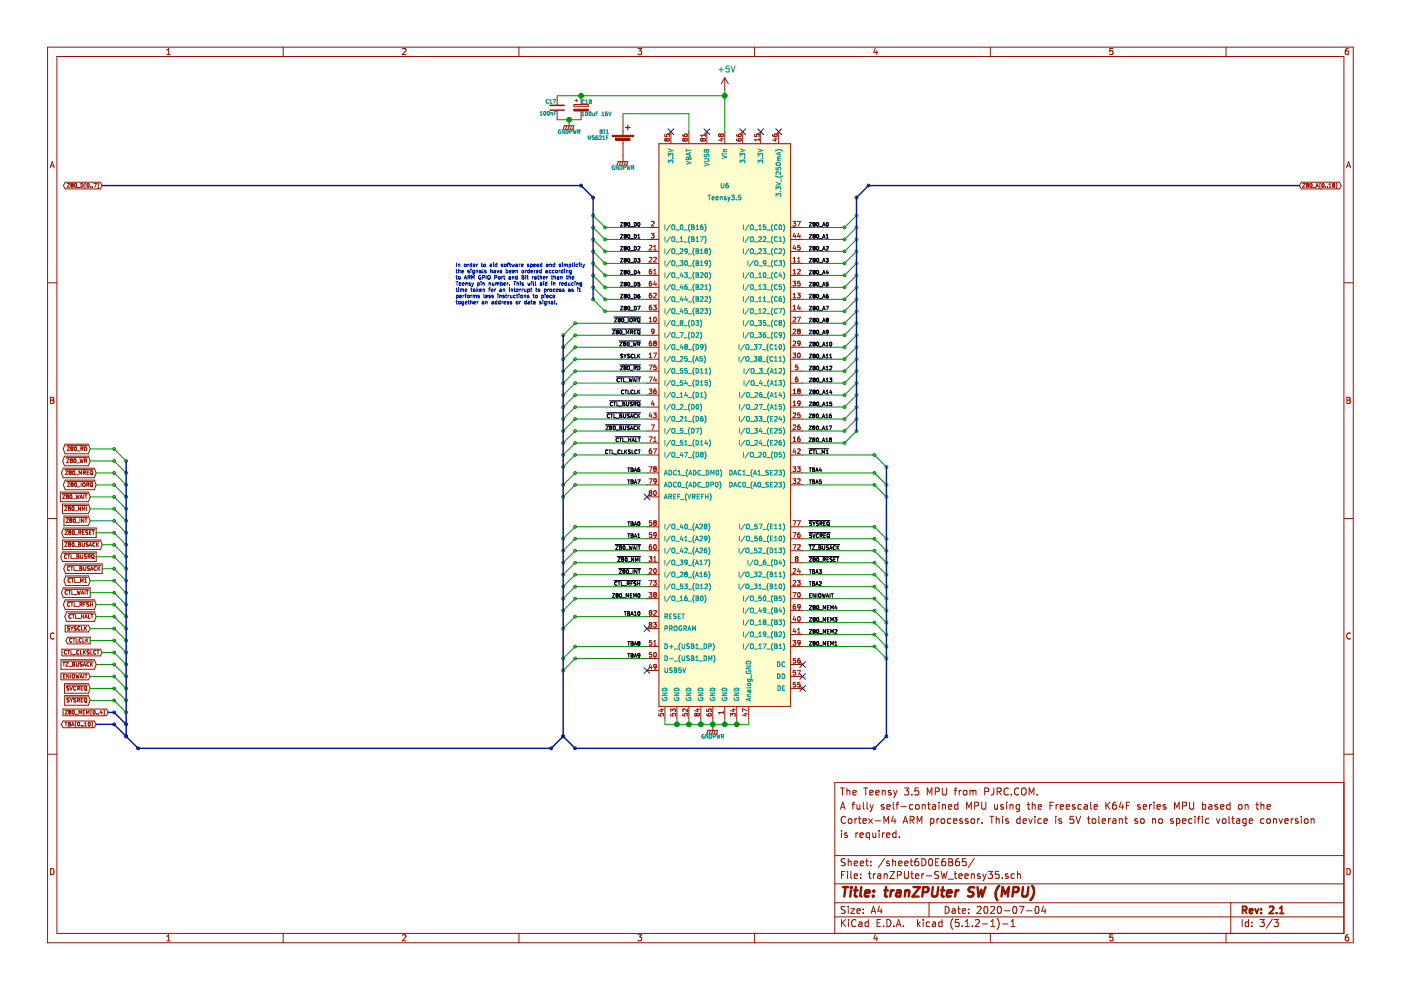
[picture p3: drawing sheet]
<svg xmlns="http://www.w3.org/2000/svg" width="297mm" height="210mm" viewBox="0 0 297 210" stroke-linecap="round" stroke-linejoin="round" font-family="sans-serif">
<g fill="none" stroke="#000" stroke-width=".21">
<path d="M131.6 47.2h.5l-.5 .8h.5M131.6 49.7h.5l-.5 .8h.5M131.6 52.2h.5l-.5 .8h.5M131.6 54.8h.5l-.5 .8h.5M131.6 57.3h.5l-.5 .8h.5M131.6 59.9h.5l-.5 .7h.5M132.3 47.3l.2 .2M132.3 47.3h.1M132.3 49.9h.1M132.3 52.4h.1M132.3 49.9l.2 .1M132.3 52.4l.2 .2"/>
<path d="M132.5 47.5l-.2 .1 .2 .4 .3-.2-.2-.3M132.5 50l-.2 .2 .2 .3 .3-.1v-.3M132.5 52.6l-.2 .1 .2 .3h.3v-.4M132.5 55.1l-.2-.1 .2-.2 .3 .1-.2 .2M132.5 55.1l-.2 .2 .2 .3 .3-.1v-.3M132.5 57.7l-.2-.2 .2-.2 .3 .1-.2 .3M132.5 57.7l-.2 .1 .2 .3 .3-.1v-.3M132.5 47.5h.1M132.5 50h.1M132.5 52.6h.1M132.5 55.1h.1M132.5 57.7h.1"/>
<path d="M132.6 50l.1 .1M132.6 52.6h.1M132.6 55.1l.1 .1M132.6 57.7h.1M132.7 47.2l-.4 .1M132.7 47.2h.1M132.7 49.8l-.4 .1M132.7 49.8h.1M132.7 50h-.1M132.7 50.1h.1M132.7 52.3l-.4 .1M132.7 52.3h.1"/>
<path d="M132.7 52.6h.1M132.7 55.2h.1M132.7 57.7h.1M132.8 47.2v.1M132.8 50h-.1M132.8 49.8v.1M132.8 52.3v.1M132.8 47.3h.1M132.8 49.9h.1M132.8 52.4h.1M132.8 47.3l-.2 .2M132.8 49.9v.1"/>
<path d="M132.8 52.4l-.2 .2M133.2 47.2h.1a.43 .43 0 0 1 .2 .4 .43 .43 0 0 1-.2 .4l-.2-.4zM133.2 49.8l.1-.1a.43 .43 0 0 1 .2 .4 .43 .43 0 0 1-.2 .4l-.2-.3zM133.2 52.3l.1-.1a.43 .43 0 0 1 .2 .4 .43 .43 0 0 1-.2 .4l-.2-.3zM133.2 54.9l.1-.1a.43 .43 0 0 1 .2 .4 .43 .43 0 0 1-.2 .4l-.2-.3zM133.2 57.4l.1-.1a.43 .43 0 0 1 .2 .4 .43 .43 0 0 1-.2 .4l-.2-.3zM133.2 59.9h.1a.43 .43 0 0 1 .2 .4 .43 .43 0 0 1-.2 .3l-.2-.3zM133.7 48h.6M133.7 50.6h.6M133.7 53.1h.6M133.7 55.6h.6M133.7 58.2h.6"/>
<path d="M134.5 47.2a.4 .4 0 0 1 .4 .4 .4 .4 0 0 1-.4 .4zM134.5 49.7a.4 .4 0 0 1 .4 .4 .4 .4 0 0 1-.4 .4zM134.5 52.2a.4 .4 0 0 1 .4 .4 .4 .4 0 0 1-.4 .4zM134.5 54.8a.4 .4 0 0 1 .4 .4 .4 .4 0 0 1-.4 .4zM134.5 57.3a.4 .4 0 0 1 .4 .4 .4 .4 0 0 1-.4 .4zM134.5 59.9a.4 .4 0 0 1 .4 .4 .4 .4 0 0 1-.4 .3zM135.2 54.8h.5l-.3 .3 .2 .1v.3h-.4M135.2 52.3l.3-.1 .2 .3-.5 .5h.5M135.2 50.5h.5M135.2 49.9l.2-.2v.8M135.3 47.2h.1a.39 .39 0 0 1 .3 .4 .39 .39 0 0 1-.4 .3zM135.4 57.3l-.2 .6h.5"/>
<path d="M135.6 47.2h.1M135.6 57.6v.5M135.6 59.9h-.3l-.1 .3h.4v.4h-.4M171.6 47.2h.5l-.5 .8h.5M171.6 49.7h.5l-.5 .8h.5M171.6 52.2h.5l-.5 .8h.5M171.6 54.8h.5l-.5 .8h.5M171.6 57.3h.5l-.5 .8h.5M171.6 59.9h.5l-.5 .7h.5M172.4 47.3l.1-.1 .3 .1M172.4 49.9l.1-.2 .3 .2M172.4 52.4l.1-.2 .3 .2"/>
<path d="M172.4 47.3h.1M172.4 49.9h.1M172.4 52.4h.1M172.4 52.4l.1 .2M172.4 49.9l.1 .1M172.4 47.3l.1 .2M172.5 47.5l-.1 .1 .1 .4 .3-.2-.1-.3M172.5 47.5h.2M172.5 50l-.1 .2 .1 .3 .3-.2-.1-.3M172.5 50h.2M172.5 52.6l-.1 .1 .1 .3 .3-.1-.1-.3M172.5 52.6h.2"/>
<path d="M172.5 55.1l-.1-.1 .1-.2 .3 .1-.1 .2M172.5 55.1l-.1 .2 .1 .3 .3-.2-.1-.3M172.5 55.1h.2M172.5 57.7l-.1-.2 .1-.2 .3 .1-.1 .3M172.5 57.7l-.1 .1 .1 .3 .3-.1-.1-.3M172.5 57.7h.2M172.8 47.3h.1M172.8 49.9h.1M172.8 52.4h.1M172.8 52.4l-.1 .2M172.8 49.9l-.1 .1M172.8 47.3l-.1 .2"/>
<path d="M173.2 54.9l.1-.1a.41 .41 0 0 1 .3 .4 .41 .41 0 0 1-.3 .4l-.2-.3zM173.2 57.4l.1-.1a.41 .41 0 0 1 .3 .4 .41 .41 0 0 1-.3 .4l-.2-.3zM173.2 59.9h.1a.41 .41 0 0 1 .3 .4 .41 .41 0 0 1-.3 .3l-.2-.3zM173.2 47.2h.1a.41 .41 0 0 1 .3 .4 .41 .41 0 0 1-.3 .4l-.2-.4zM173.2 49.8l.1-.1a.41 .41 0 0 1 .3 .4 .41 .41 0 0 1-.3 .4l-.2-.3zM173.2 52.3l.1-.1a.41 .41 0 0 1 .3 .4 .41 .41 0 0 1-.3 .4l-.2-.3zM173.2 52.3h.1M173.2 49.8h.1M173.2 47.2h.1M173.7 48h.6M173.7 50.6h.6M173.7 53.1h.6"/>
<path d="M173.7 55.6h.6M173.7 58.2h.6M174.4 58.1l.3-.8 .2 .8M174.4 55.6l.3-.8 .2 .8M174.4 53l.3-.8 .2 .8M174.4 50.5l.3-.8 .2 .8M174.4 48l.3-.8 .2 .8M174.5 57.9h.4M174.5 55.3h.4M174.5 52.8h.4M174.5 50.3h.4M174.5 47.7h.4"/>
<path d="M175.1 54.8h.5l-.3 .3 .3 .1v.3h-.5M175.2 50.5h.4M175.2 49.9l.2-.2v.8M175.2 52.3l.2-.1 .2 .3-.5 .5h.5M175.2 52.3h.1M175.2 47.2h.1a.39 .39 0 0 1 .3 .4 .39 .39 0 0 1-.3 .3zM175.3 57.3l-.1 .6h.5M175.5 47.2h.1M175.5 57.6v.5M175.6 59.9h-.4v.3h.3l.1 .4h-.4M129.8 69.8h6M129.9 70h.5l-.5 .8h.5"/>
<path d="M130.2 67.2h5.6M130.3 67.5h.5l-.5 .8h.5M130.6 70.2l.2 .1M130.6 70.2h.1M130.6 79.9h5.2M130.7 70.1l-.1 .1M130.7 70.1l.2-.1 .2 .2M130.7 70.1h.1M130.8 70.3l-.2 .2 .2 .3 .3-.2-.2-.3M130.8 70.3h.1M131.1 67.6l.1-.1 .3 .1M131.1 67.6v.1"/>
<path d="M131.1 67.7l.1 .1M131.1 70.2l-.2 .1M131.1 70.2h.1M131.2 67.8l-.1 .2 .1 .3 .3-.2-.1-.3M131.2 67.8h.2M131.3 72.3h4.5M131.4 77.4h4.4M131.4 72.6h.5l-.5 .7h.5M131.5 67.7l-.1 .1M131.5 70.1l.1-.1a.41 .41 0 0 1 .3 .4 .41 .41 0 0 1-.3 .4l-.2-.3zM131.5 77.6h.5l-.5 .8h.5M131.5 70.1h.1"/>
<path d="M131.5 67.6v.1M131.6 62.4h.5l-.5 .8h.5M131.6 64.9h.5l-.5 .8h.5M131.9 67.6l.1-.1a.41 .41 0 0 1 .3 .4 .41 .41 0 0 1-.3 .4l-.2-.3zM132 70.9h.6M132 75.1h-.3l-.1 .1 .4 .4v.3h-.4M132.2 72.7l.1-.1 .3 .1M132.2 72.7l.1 .2M132.2 72.7h.1M132.3 75.1l.2 .4M132.3 65.1h.1M132.3 65.1l.2-.2 .3 .2"/>
<path d="M132.3 65.1l.2 .2M132.3 77.7l.1 .3M132.3 72.9l-.1 .1 .1 .3 .3-.1-.1-.3M132.3 72.9h.2M132.4 77.7h.3l-.1 .3M132.4 77.7h-.1M132.4 78h-.1M132.4 68.3h.6M132.4 78h.2M132.4 78h.1M132.5 60.2l-.2-.2 .2-.1h.3l-.2 .3M132.5 60.2l-.2 .1 .2 .3h.3v-.3"/>
<path d="M132.5 62.7l-.2-.1 .2-.2 .3 .1-.2 .2M132.5 62.7l-.2 .2 .2 .3 .3-.1-.2-.4M132.5 65.3l-.1 .3 .3 .1M132.5 60.2h.1M132.5 62.7h.1M132.5 65.3h.1M132.5 75.5v.4M132.6 78l.2 .1-.2 .3h-.2l-.1-.4M132.6 65.3l.2 .3M132.6 60.2h.1M132.6 72.7h.1M132.6 72.7l-.1 .2"/>
<path d="M132.7 60.2l.1 .1M132.8 65.6l-.1 .1M132.8 65.1h.1M132.8 70.8v-.8l.3 .6 .2-.6v.8M132.8 65.1l-.2 .2M132.8 75.1l-.3 .4M133 72.6h.1a.39 .39 0 0 1 .3 .4 .39 .39 0 0 1-.3 .3zM133.2 62.5l.1-.1a.43 .43 0 0 1 .2 .4 .43 .43 0 0 1-.2 .4l-.2-.3zM133.2 65l.1-.1a.43 .43 0 0 1 .2 .4 .43 .43 0 0 1-.2 .4l-.2-.3zM133.2 77.7v-.1a.39 .39 0 0 1 .3 .4 .39 .39 0 0 1-.3 .4zM133.2 77.7h-.1M133.2 67.5v.8"/>
<path d="M133.3 72.6h.1M133.5 75.1l-.4 .1a.32 .32 0 0 0 .3 .4v.3h-.4M133.5 73.4h.6M133.6 67.6h.4l-.1 .6h-.3zM133.6 78.5h.6M133.7 60.7h.6M133.7 63.3h.6M133.7 65.8h.6M133.7 70.4h.4v-.3l-.4-.1v.8M133.9 70.4l.2 .4M134.2 72.6l.2 .7 .2-.5 .1 .5 .2-.7M134.2 75.2a.35 .35 0 0 0-.4 .3 .35 .35 0 0 0 .4 .3"/>
<path d="M134.4 78h.4l.1-.3-.5-.1v.8M134.5 62.4a.4 .4 0 0 1 .4 .4 .4 .4 0 0 1-.4 .4zM134.5 64.9a.4 .4 0 0 1 .4 .4 .4 .4 0 0 1-.4 .4zM134.5 70.4h.2M134.6 67.9l.3 .4M134.6 75.1v.8h.4M134.6 78l.3 .4M134.8 67.5v.1M134.8 67.5h-.4v.8M134.8 67.6v.3h-.4M134.9 70h-.4v.8h.4M135.2 67.6h.4v.6h-.4z"/>
<path d="M135.2 70.1h.4v.7l-.4-.1zM135.2 64.9h.5l-.3 .8M135.2 73l.4-.1v-.3h-.4v.7M135.2 77.6a.4 .4 0 0 1 .5 .4 .4 .4 0 0 1-.5 .4zM135.2 75.1v.8M135.3 70.6l.4 .3M135.3 68.1l.4 .2M135.3 75.4l.4 .5M135.4 73l.3 .3M135.6 62.4l-.3 .2-.1 .4 .2 .2 .2-.1v-.4l-.4 .2M135.7 75.1l-.5 .4M171.6 62.4h.5l-.5 .8h.5"/>
<path d="M171.6 64.9h.5l-.5 .8h.5M171.6 77.6h.5l-.5 .8h.5M171.6 72.6h.5l-.5 .7h.5M171.6 70h.5l-.5 .8h.5M171.6 67.5h.5l-.5 .8h.5M171.6 75.1h.5l-.5 .8h.5M172.4 65.1l.1-.2 .3 .2M172.4 72.7l.1-.1 .3 .1M172.4 70.2l.1-.2 .3 .2M172.4 67.6l.1-.1 .3 .1M172.4 70.2l.1 .1M172.4 65.1h.1"/>
<path d="M172.4 67.6v.1M172.4 70.2h.1M172.4 72.7h.1M172.4 75.2v.1M172.4 67.7l.1 .1M172.4 65.1l.1 .2M172.4 72.7l.1 .2M172.4 75.2l.1-.1 .3 .1M172.4 75.3l.1 .1M172.5 60.2l-.1-.2 .1-.1h.3l-.1 .3M172.5 60.2l-.1 .1 .1 .3 .3-.1-.1-.3M172.5 60.2h.2"/>
<path d="M172.5 62.7l-.1-.1 .1-.2 .3 .1-.1 .2M172.5 62.7l-.1 .2 .1 .3 .3-.2-.1-.3M172.5 62.7h.2M172.5 65.3l-.1 .1 .1 .3 .3-.1-.1-.3M172.5 65.3h.2M172.5 78l-.1-.2 .1-.2 .3 .1-.1 .3M172.5 78l-.1 .1 .1 .3 .3-.1-.1-.3M172.5 78h.2M172.5 72.9l-.1 .1 .1 .3 .3-.1-.1-.3M172.5 72.9h.2M172.5 70.3l-.1 .2 .1 .3 .3-.2-.1-.3M172.5 70.3h.2"/>
<path d="M172.5 67.8l-.1 .2 .1 .3 .3-.2-.1-.3M172.5 67.8h.2M172.5 75.4l-.1 .2 .1 .3 .3-.2-.1-.3M172.5 75.4h.2M172.8 65.1h.1M172.8 67.6v.1M172.8 70.2h.1M172.8 72.7h.1M172.8 75.2v.1M172.8 70.2l-.1 .1M172.8 72.7l-.1 .2M172.8 67.7l-.1 .1"/>
<path d="M172.8 65.1l-.1 .2M172.8 75.3l-.1 .1M173.2 62.5l.1-.1a.41 .41 0 0 1 .3 .4 .41 .41 0 0 1-.3 .4l-.2-.3zM173.2 65l.1-.1a.41 .41 0 0 1 .3 .4 .41 .41 0 0 1-.3 .4l-.2-.3zM173.2 65.6v.1M173.2 77.7l.1-.1a.41 .41 0 0 1 .3 .4 .41 .41 0 0 1-.3 .4l-.2-.3zM173.2 72.6h.1a.41 .41 0 0 1 .3 .3 .41 .41 0 0 1-.3 .4l-.2-.3zM173.2 70.1l.1-.1a.41 .41 0 0 1 .3 .4 .41 .41 0 0 1-.3 .4l-.2-.3zM173.2 67.5h.1a.41 .41 0 0 1 .3 .4 .41 .41 0 0 1-.3 .4l-.2-.3zM173.2 75.1h.1a.41 .41 0 0 1 .3 .4 .41 .41 0 0 1-.3 .4l-.2-.3zM173.2 70.1h.1M173.2 67.5v.1"/>
<path d="M173.2 77.7h.1M173.2 72.6h.1M173.2 75.1v.1M173.7 60.7h.6M173.7 63.3h.6M173.7 65.8h.6M173.7 78.5h.6M173.7 73.4h.6M173.7 70.9h.6M173.7 68.3h.6M173.7 76h.6M174.4 70.8l.3-.8 .2 .8"/>
<path d="M174.4 68.3l.3-.8 .2 .8M174.4 65.7l.3-.8 .2 .8M174.4 63.2l.3-.8 .2 .8M174.4 60.6l.3-.7 .2 .7M174.4 73.3l.3-.7 .2 .7M174.4 75.9l.3-.8 .2 .8M174.4 78.4l.3-.8 .2 .8M174.5 68h.4M174.5 70.6h.4M174.5 65.5h.4M174.5 63h.4M174.5 60.4h.4"/>
<path d="M174.5 73.1h.4M174.5 75.6h.4M174.5 78.2h.4M175.1 64.9h.6l-.4 .8M175.2 78.4h.4M175.2 73.3h.4M175.2 67.6l.1-.1 .3 .1M175.2 67.6v.1M175.2 67.7l.1 .1M175.2 72.8l.2-.2v.7M175.2 75.3l.2-.2v.8M175.2 77.9l.2-.3v.8"/>
<path d="M175.2 75.9h.4M175.3 67.8l-.1 .2 .1 .3 .3-.2-.2-.3M175.3 67.8h.1M175.5 62.4l-.3 .2v.4l.1 .2 .3-.1-.1-.4-.3 .2M175.6 70.3l-.4 .2v-.4l.2-.1 .2 .2v.4l-.4 .2M175.6 67.7l-.2 .1M175.6 67.6v.1M175.9 75.9h.5M175.9 75.3l.2-.2v.8M176 72.6h.1a.43 .43 0 0 1 .3 .3 .43 .43 0 0 1-.3 .4l-.2-.3zM176.3 77.7h-.4M176.3 77.7h.1"/>
<path d="M176.3 77.7v.3l-.4 .4h.5M128.4 90.1h7.4M128.5 90.3h.5l-.5 .8h.5M128.6 87.5h7.2M128.8 95.5l-.1-.1a.39 .39 0 0 0-.3 .4 .39 .39 0 0 0 .3 .4l.1-.1M129.1 95.4h.4M129.2 87.9a.35 .35 0 0 0-.5 .3 .35 .35 0 0 0 .5 .3M129.2 85h6.6M129.3 90.5l.1-.2 .3 .2M129.3 90.5l.1 .2M129.3 90.5h.1M129.3 95.4v.8"/>
<path d="M129.4 90.7l-.1 .1 .1 .3 .3-.1-.1-.3M129.4 90.7h.2M129.5 87.8h.4M129.7 87.8v.8M129.7 90.5l-.1 .2M129.7 90.5h.1M129.8 95.4v.8h.4M129.9 85.3l-.2-.1a.4 .4 0 0 0-.3 .4 .4 .4 0 0 0 .3 .4h.2M130.1 90.4l.1-.1a.43 .43 0 0 1 .3 .4 .43 .43 0 0 1-.3 .4l-.2-.3zM130.1 85.2h.4M130.2 87.8v.8h.3M130.2 96.3h.6"/>
<path d="M130.3 85.2v.8M130.5 92.6h5.3M130.6 88.6h.6M130.6 91.2h.6M130.8 85.2v.8h.4M131.1 92.9a.35 .35 0 0 0-.5 .4 .35 .35 0 0 0 .5 .3M131.1 92.9h.1M131.3 86.1h.6M131.3 80.2h-.2a.4 .4 0 0 0-.3 .4 .4 .4 0 0 0 .3 .4l.2-.1M131.3 92.9h.5M131.4 87.8l.4 .1-.1 .3 .2 .1-.1 .2-.4 .1zM131.4 90.3l.4 .1-.1 .3 .2 .2-.1 .2h-.4z"/>
<path d="M131.4 88.2h.3M131.4 90.7h.3M131.5 95.5a.35 .35 0 0 0-.5 .3 .35 .35 0 0 0 .5 .3M131.5 80.2h.5M131.6 92.9v.7M131.7 80.2v.8M131.8 95.4v.8h.4M132 92.9v.7h.4M132 85.2l.4 .1-.1 .3 .2 .2-.1 .2h-.4zM132 85.6h.3M132.2 87.8v.6l.1 .2 .3-.2v-.6M132.2 90.3v.7l.1 .1 .3-.1v-.7"/>
<path d="M132.2 80.2v.8h.4M132.2 82.8l-.1-.1a.4 .4 0 0 0-.4 .4 .4 .4 0 0 0 .4 .4l.1-.1M132.4 82.7h.5M132.4 95.4v.8M132.5 93.7h.6M132.6 95.7l.3 .5M132.7 82.7v.8M132.7 81h.6M132.8 85.2v.7l.2 .1 .3-.1v-.7M132.9 95.4l-.5 .5M133.1 99.2h.4M133.2 82.7v.8h.3"/>
<path d="M133.3 92.9v.7M133.3 93.2h.4M133.3 99.2v.8M133.4 88.2v.1M133.4 90.8h.1M133.4 80.2l.2 .8 .1-.6 .2 .6 .2-.8M133.4 88.3v.2h-.4M133.4 90.8v.3h-.4M133.4 87.8h-.3l-.1 .1 .4 .3M133.4 90.4l-.3-.1-.1 .2 .4 .3M133.6 95.5h-.4v.2l.4 .3-.4 .2M133.6 88.6l.3-.8 .3 .8"/>
<path d="M133.6 91.1l.3-.8 .3 .8M133.7 92.9v.7M133.7 88.3h.4M133.7 90.9h.4M133.8 99.6h.3M134 93.6l.2-.7 .3 .7M134 95.4v.8h.3M134 85.7h.1M134 85.7v.3h-.4M134.1 93.4h.3M134.1 85.3l-.3-.1-.2 .2 .4 .3M134.1 99.3l-.3-.1v.8l.4-.1v-.2l-.1-.1"/>
<path d="M134.1 99.3h.1M134.2 99.3l-.1 .3M134.2 81l.3-.8 .3 .8M134.2 82.8a.35 .35 0 0 0-.4 .3 .35 .35 0 0 0 .4 .3M134.3 80.7h.4M134.4 85.7l.4-.1v-.3l-.4-.1v.8M134.5 100l.2-.8 .3 .8M134.6 99.8h.3M134.6 82.7v.8h.4M134.6 85.7l.3 .3M134.8 92.9v.7h.3M134.9 87.9a.35 .35 0 0 0-.5 .3 .35 .35 0 0 0 .5 .3"/>
<path d="M134.9 90.4a.35 .35 0 0 0-.5 .3 .35 .35 0 0 0 .5 .3M135 80.2v.8M135 95.5l-.1-.1a.39 .39 0 0 0-.3 .4 .39 .39 0 0 0 .3 .4l.2-.1M135 95.5h.1M135.2 85.3h.4v.7l-.4-.1zM135.2 82.7v.8M135.2 87.8v.8M135.2 90.3v.8M135.3 92.9h.4M135.3 80.2h.4M135.3 95.4h.4M135.3 85.9l.4 .2"/>
<path d="M135.3 88.1l.4 .5M135.3 90.7l.4 .4M135.3 83l.4 .5M135.5 80.2v.8M135.5 92.9v.7M135.5 95.4v.8M135.6 99.2l-.3 .2-.1 .4 .2 .2 .2-.1v-.4l-.4 .2M135.7 87.8l-.5 .4M135.7 90.3l-.5 .5M135.7 82.7l-.5 .5M171.5 95.1h4.3M171.5 92.9h.5l-.5 .7h.5"/>
<path d="M171.5 87.8h.5l-.5 .8h.5M171.5 90.3h.5l-.5 .8h.5M171.6 99.2h.4M171.6 80.2h.5l-.5 .8h.5M171.6 85.2h.5l-.5 .8h.5M171.6 82.7h.5l-.5 .8h.5M171.8 99.2v.8M172.1 95.5a.35 .35 0 0 0-.5 .3 .35 .35 0 0 0 .5 .3M172.1 95.5h.1M172.3 99.2l.4 .1-.2 .3 .2 .1v.3h-.4zM172.3 99.6h.2M172.3 87.9l.2-.1 .3 .1"/>
<path d="M172.3 93l.2-.1 .3 .1M172.3 88l.2 .1M172.3 87.9v.1M172.3 90.5h.1M172.3 93h.1M172.3 90.5l.2-.2 .3 .2M172.3 90.5l.2 .2M172.3 93l.2 .2M172.4 95.4h.4M172.5 93.2l-.2 .1 .2 .3 .3-.1-.2-.3M172.5 88.1l-.2 .2 .2 .3 .3-.2-.2-.3M172.5 90.7l-.2 .1 .2 .3 .3-.1-.2-.3"/>
<path d="M172.5 88.1h.1M172.5 90.7h.1M172.5 93.2h.1M172.5 80.5l-.1-.2 .1-.1h.3l-.1 .3M172.5 80.5l-.1 .2 .1 .3 .3-.2-.1-.3M172.5 83l-.1-.1 .1-.2 .3 .1-.1 .2M172.5 83l-.1 .2 .1 .3 .3-.2-.1-.3M172.5 85.6l-.1-.2 .1-.2 .3 .1-.1 .3M172.5 85.6l-.1 .1 .1 .3 .3-.1-.1-.3M172.5 80.5h.2M172.5 85.6h.2M172.5 83h.2"/>
<path d="M172.6 95.4v.8M172.8 87.9v.1M172.8 90.5h.1M172.8 93h.1M172.8 88l-.2 .1M172.8 90.5l-.2 .2M172.8 93l-.2 .2M173 100l.2-.8 .3 .8M173 99.8h.4M173.1 95.4v.8h.3M173.1 87.9l.2-.1a.43 .43 0 0 1 .2 .4 .43 .43 0 0 1-.2 .4l-.2-.3zM173.1 90.4l.2-.1a.43 .43 0 0 1 .2 .4 .43 .43 0 0 1-.2 .4l-.2-.3z"/>
<path d="M173.1 92.9h.2a.43 .43 0 0 1 .2 .4 .43 .43 0 0 1-.2 .3l-.2-.3zM173.2 80.2h.1a.41 .41 0 0 1 .3 .4 .41 .41 0 0 1-.3 .4l-.2-.3zM173.2 82.8l.1-.1a.41 .41 0 0 1 .3 .4 .41 .41 0 0 1-.3 .4l-.2-.3zM173.2 85.3l.1-.1a.41 .41 0 0 1 .3 .4 .41 .41 0 0 1-.3 .4l-.2-.3zM173.5 96.3h.6M173.7 93.7h.6M173.7 88.6h.6M173.7 91.2h.6M173.7 81h.6M173.7 86.1h.6M173.7 83.6h.6M173.9 99.2l-.2 .5h.5"/>
<path d="M174.1 99.5v.5M174.3 96.2v-.8l.3 .6 .2-.6v.8M174.3 88.6l.3-.8 .3 .8M174.3 91.1l.3-.8 .3 .8M174.3 93.6l.3-.7 .3 .7M174.4 93.4h.4M174.4 81l.3-.8 .2 .8M174.4 86l.3-.8 .2 .8M174.4 88.3h.4M174.4 90.9h.4M174.4 83.5l.3-.8 .2 .8M174.5 80.7h.4"/>
<path d="M174.5 85.8h.4M174.5 83.3h.4M175.1 93.6h.5M175.1 88.6h.5M175.1 88l.2-.2v.8M175.1 90.6l.2-.3v.8M175.1 93.1l.2-.2v.7M175.1 91.1h.5M175.2 80.4l.2-.2v.8M175.2 82.9l.2-.2v.8M175.2 85.5l.2-.3v.8M175.2 95.6l.2-.2v.8"/>
<path d="M175.2 81h.4M175.2 96.2h.4M175.2 86h.4M175.2 83.5h.4M175.8 90.3h.5l-.3 .8M175.8 93l.2-.1 .3 .1M175.8 93h.1M175.8 93l.2 .2M175.9 80.2h.5l-.3 .3 .3 .1-.1 .3h-.4M176 93.2l-.2 .1 .2 .3h.3l-.2-.4M176 93.2h.1M176.1 82.7l-.2 .5h.5"/>
<path d="M176.2 87.8l-.3 .2-.1 .4 .2 .2 .3-.1-.1-.4-.4 .1M176.3 83v.5M176.3 93h.1M176.3 93l-.2 .2M176.3 85.2h-.3l-.1 .4h.4l.1 .3-.2 .1h-.3M130.4 115.5h5.4M130.5 115.7h.6l-.6 .8h.6M130.9 118h4.9M131 118.2h.5l-.5 .8h.5M131.3 115.9l.2 .1M131.3 115.9h.1M131.5 116l-.2 .2 .2 .3 .3-.2-.2-.3"/>
<path d="M131.5 116h.1M131.7 115.8l-.2-.1-.2 .2M131.7 115.8h.1M131.7 115.8l.1 .1M131.8 118.4l.1-.2 .3 .2M131.8 118.4l.1 .2M131.8 115.9h.1M131.8 118.4h.1M131.8 115.9l-.2 .1M131.9 118.6l-.1 .1 .1 .3 .3-.1-.1-.3M131.9 118.6h.2M132.1 115.8l.2-.1a.39 .39 0 0 1 .2 .4 .39 .39 0 0 1-.3 .4z"/>
<path d="M132.2 118.4h.1M132.2 118.4l-.1 .2M132.6 118.3l.1-.1a.41 .41 0 0 1 .3 .4 .41 .41 0 0 1-.3 .4l-.2-.3zM132.7 116.6h.6M133.1 113.2h.4M133.1 110.6h.4M133.1 101.7h.4M133.1 119.1h.6M133.3 101.7v.8M133.3 110.6v.8M133.3 113.2v.8M133.4 115.7l.2 .8 .1-.6 .2 .6 .2-.8"/>
<path d="M133.8 113.6h.3M133.8 111h.3M133.8 102.1h.3M134.1 101.8l-.3-.1v.8h.4v-.3l-.1-.1M134.1 111h.1M134.1 101.8h.1M134.1 113.5v.1M134.2 101.8l-.1 .3M134.2 110.9l-.1-.2-.3-.1v.8l.4-.1v-.2l-.1-.1M134.2 113.5l-.1-.3h-.3v.8l.4-.1v-.3h-.1M134.2 113.5h-.1M134.2 110.9l-.1 .1"/>
<path d="M134.2 116.5l.3-.8 .3 .8M134.3 116.3h.4M134.3 118.2v.8l-.4-.8v.8M134.5 114l.2-.8 .3 .8M134.5 111.4l.2-.8 .3 .8M134.5 102.5l.2-.8 .3 .8M134.6 113.7h.3M134.6 111.2h.3M134.6 102.3h.3M134.7 119v-.8l.3 .6 .3-.6v.8M135 115.7v.8M135.2 101.7h.5l-.3 .8"/>
<path d="M135.2 113.4l.2-.2v.8M135.2 114h.5M135.3 110.7l.1-.1a.39 .39 0 0 1 .3 .4 .39 .39 0 0 1-.4 .4zM135.3 115.7h.4M135.5 115.7v.8M135.6 118.2v.8M171.5 118h6.4M171.5 112.9h4.5M171.5 110.4h4.5M171.5 115.5h6.5M171.6 115.7h.4M171.6 101.7h.4"/>
<path d="M171.6 118.2h.5l-.5 .8h.5M171.8 101.7v.8M171.8 115.7v.8M172.1 110.7l-.3-.1-.1 .3a.31 .31 0 0 1 .3 .1 .31 .31 0 0 1 0 .4h-.4M172.1 113.2h-.3l-.1 .3a.31 .31 0 0 1 .3 .1 .31 .31 0 0 1 0 .3h-.4M172.2 115.7h.5l-.5 .8h.5M172.3 101.7l.4 .1-.2 .3 .2 .2v.2h-.4zM172.3 102.1h.2M172.3 113.2l.3 .8 .2-.8M172.3 110.6l.3 .4M172.4 118.4h.1M172.4 118.4l.1-.2 .3 .2"/>
<path d="M172.4 118.4l.1 .2M172.5 118.6l-.1 .1 .1 .3 .3-.1-.1-.3M172.5 118.6h.2M172.6 111v.4M172.8 118.4h.1M172.8 118.4l-.1 .2M172.8 110.6l-.2 .4M172.8 116.6h.6M173 102.5l.2-.8 .3 .8M173 102.3h.4M173.1 110.9v.1M173.1 111l.4 .3-.4 .1"/>
<path d="M173.2 118.3l.1-.1a.41 .41 0 0 1 .3 .4 .41 .41 0 0 1-.3 .4l-.2-.3zM173.2 118.3h.1M173.5 110.7l-.3-.1-.1 .3M173.5 113.2a.35 .35 0 0 0-.4 .4 .35 .35 0 0 0 .4 .3M173.6 115.7l.4 .1-.1 .3 .2 .1-.1 .3h-.4zM173.6 116.1h.3M173.7 119.1h.6M173.8 111h.4l.1-.3-.5-.1v.8M173.9 113.6h.4v-.4h-.4v.8M174 111l.3 .4M174.1 113.6l.2 .4M174.1 101.7h-.4v.4h.4l.1 .3-.2 .1h-.3"/>
<path d="M174.4 115.7v.6l.2 .2 .3-.2v-.6M174.6 111h.3M174.7 113.6h.2M174.7 118.7l.3 .3M174.9 118.3l-.4-.1v.8M174.9 118.3h.1M174.9 118.3v.3l-.4 .1M175 110.6h-.4v.8h.4M175 113.2h-.3v.8h.3M175.3 118.6h.3M175.3 110.7h.5l-.1 .7-.4-.1zM175.4 113.3h.4v.6h-.4z"/>
<path d="M175.4 111.2l.5 .3M175.5 113.8l.3 .1M175.7 115.8l-.4-.1-.1 .2 .5 .4-.1 .2h-.4M175.7 118.2h-.4v.8h.4M175.8 113.9l.1 .1M175.9 116.5l.2-.8 .3 .8M176 116.3h.3M176.4 118.3l-.3-.1-.1 .2 .4 .4v.2h-.4M176.8 118.6h.2M177.1 115.8l-.1-.1a.39 .39 0 0 0-.4 .4 .39 .39 0 0 0 .4 .4l.1-.1M177.1 115.8h.1M177.1 118.2h-.3v.8h.3"/>
<path d="M177.4 118.2h.4M177.5 115.7v.8M177.6 116l.3 .5M177.6 118.2v.8M177.9 115.7l-.4 .5M129.8 125.9h.5l-.5 .7h.5M130.2 123.1h5.6M130.8 126.2l-.2-.2 .2-.1 .3 .1-.2 .2M130.8 126.2l-.2 .1 .2 .3 .3-.1-.2-.3M130.8 126.2h.1M130.8 123.4a.35 .35 0 0 0-.5 .3 .35 .35 0 0 0 .5 .3M131 123.3h.5"/>
<path d="M131.2 120.5h4.6M131.3 123.3v.8M131.3 120.8h.5l-.5 .8h.5M131.4 125.9h.2a.39 .39 0 0 1 .2 .4 .39 .39 0 0 1-.3 .3zM131.7 123.3v.8h.4M132 126.7h.6M132.1 121l.1 .1M132.1 120.9v.1M132.1 120.9h.1M132.1 120.8h.3l.1 .1M132.1 120.8v.1M132.1 121.2h.1"/>
<path d="M132.2 124.2h.6M132.2 121.1h.2M132.2 121.1l-.1 .1M132.3 129.7h.5M132.4 121.1l.1 .2-.1 .3-.3-.1v-.3M132.5 120.9v.1M132.5 121l-.1 .1M132.6 129.7v.8M132.8 126.6v-.7l.2 .5 .3-.5v.7M132.9 120.9l.1-.1a.41 .41 0 0 1 .3 .4 .41 .41 0 0 1-.3 .4l-.2-.3zM133.1 129.7h.3l-.1 .4 .2 .1-.1 .2-.3 .1zM133.1 130.1h.2"/>
<path d="M133.1 136h.4M133.1 138.6h.4M133.2 123.7l.2 .4M133.3 136v.8M133.3 138.6v.7M133.4 123.4l-.4-.1v.8M133.4 123.4h.1M133.4 123.4v.3h-.4M133.4 121.6h.6M133.6 126.2h.3M133.7 130.5l.3-.8 .2 .8M133.8 123.7h.2"/>
<path d="M133.8 136.4h.3M133.8 138.9h.3M133.8 130.2h.4M134 125.9h-.4v.7h.4M134.1 123.3h-.3v.8M134.1 138.6h-.3v.7h.4v-.3l-.1-.1M134.1 138.6h.1M134.1 138.9h.1M134.1 136.3v.1M134.2 136.3l-.1-.2-.3-.1v.8l.4-.1v-.2l-.1-.1M134.2 138.6v.3M134.2 138.9h-.1"/>
<path d="M134.2 136.3h-.1M134.2 120.8v.8M134.3 126.6v-.7l.3 .5 .3-.5v.7M134.5 139.3l.2-.7 .3 .7M134.5 136.8l.2-.8 .3 .8M134.5 130.5h.4M134.5 129.9l.2-.2v.8M134.6 139.1h.3M134.6 136.6h.3M134.9 123.4l-.3-.1-.2 .3a.31 .31 0 0 1 .4 .1 .31 .31 0 0 1 0 .4h-.4M135 120.8v.8l-.4-.8v.8M135.2 123.3v.8"/>
<path d="M135.2 123.7h.4M135.2 136.2h.1M135.2 136.2l.2-.2 .3 .2M135.2 136.2l.2 .1M135.3 138.6v.4l.4-.1M135.3 136.7v.1M135.3 125.9h.1a.39 .39 0 0 1 .3 .4 .39 .39 0 0 1-.4 .3zM135.3 129.7h.1a.39 .39 0 0 1 .3 .4 .39 .39 0 0 1-.4 .3zM135.3 138.6h.2l.2 .1-.1 .5-.3 .1M135.3 120.8h.4M135.3 138.6h.1M135.4 136.3l-.2 .2 .1 .2"/>
<path d="M135.4 136.3h.1M135.5 136.3l.1 .4-.3 .1M135.5 120.8v.8M135.6 123.3v.8M135.7 136.2h.1M135.7 136.2l-.2 .1M171.6 120.8h.4M171.6 123.3h.4M171.6 136h.5l-.5 .8h.5M171.6 133.5h.5l-.5 .8h.5M171.6 130.9h.5l-.5 .8h.5M171.6 128.4h.5l-.5 .8h.5"/>
<path d="M171.7 126.2h.2M171.8 120.8v.8M171.8 123.3v.8M172 125.9h-.3v.7h.3M172.3 120.8l.4 .1-.2 .3 .2 .1v.2l-.4 .1zM172.3 123.3l.4 .1-.2 .3 .2 .2v.2h-.4zM172.3 123.7h.2M172.3 121.2h.2M172.4 136.2h.1M172.4 136.2l.1-.2 .3 .2M172.4 136.2l.1 .1M172.5 128.7l-.1-.1 .1-.2 .3 .1-.1 .2"/>
<path d="M172.5 128.7l-.1 .2 .1 .3 .3-.2-.1-.3M172.5 131.3l-.1-.2 .1-.2 .3 .1-.1 .3M172.5 131.3l-.1 .1 .1 .3 .3-.1-.1-.3M172.5 133.8l-.1-.1 .1-.2 .3 .1-.1 .2M172.5 133.8l-.1 .2 .1 .3 .3-.2-.1-.3M172.5 136.3l-.1 .2 .1 .3 .3-.1-.1-.4M172.5 136.3h.2M172.5 133.8h.2M172.5 131.3h.2M172.5 128.7h.2M172.8 125.9v.7l-.4-.7v.7M172.8 136.2h.1"/>
<path d="M172.8 136.2l-.1 .1M173 124.1l.2-.8 .3 .8M173 121.6l.2-.8 .3 .8M173 123.9h.4M173 121.3h.4M173.2 131l.1-.1a.41 .41 0 0 1 .3 .4 .41 .41 0 0 1-.3 .4l-.2-.3zM173.2 133.6l.1-.1a.41 .41 0 0 1 .3 .4 .41 .41 0 0 1-.3 .4l-.2-.3zM173.2 128.5l.1-.1a.41 .41 0 0 1 .3 .4 .41 .41 0 0 1-.3 .4l-.2-.3zM173.2 136.1l.1-.1a.41 .41 0 0 1 .3 .4 .41 .41 0 0 1-.3 .4l-.2-.3zM173.2 136.7v.1M173.2 125.9v.7M173.6 126h.4v.6l-.4-.1z"/>
<path d="M173.7 120.8h.5l-.3 .3 .3 .1-.1 .3h-.4M173.7 123.4l.3-.1 .2 .3-.5 .5h.5M173.7 136.9h.6M173.7 134.3h.6M173.7 131.8h.6M173.7 129.3h.6M174.3 125.9l.2 .7 .2-.5 .1 .5 .2-.7M174.5 129.2v-.8l.3 .6 .2-.6v.8M174.5 131.7v-.8l.3 .6 .2-.6v.8M174.5 134.3v-.8l.3 .5 .2-.5v.8M174.5 136.8v-.8l.3 .6 .2-.6v.8M175.2 126.6l.2-.7 .3 .7"/>
<path d="M175.3 126.4h.4M175.4 136.4h.3M175.4 133.9h.3M175.4 131.3h.3M175.4 128.8h.3M175.8 136h-.4v.8h.4M175.8 128.4h-.4v.8h.4M175.8 130.9h-.4v.8h.4M175.8 133.5h-.4v.8h.4M176 125.9v.7M176.1 129.2v-.8l.3 .6 .3-.6v.8M176.1 131.7v-.8l.3 .6 .3-.6v.8"/>
<path d="M176.1 134.3v-.8l.3 .5 .3-.5v.8M176.1 136.8v-.8l.3 .6 .3-.6v.8M176.2 125.9h.5M176.5 125.9v.7M177 130.9h.5l-.3 .3 .3 .2-.1 .3h-.4M177 136.8h.5M177 133.6l.3-.1 .2 .2-.5 .6h.5M177 136.2l.2-.2v.8M177.2 128.4l-.2 .5h.5M177.4 128.7v.5"/>
</g>
<g fill="none" stroke="#981200" stroke-width=".21">
<path d="M10.1 10h276.8v189.9h-276.8zM12.1 12h272.8v185.9h-272.8zM35.4 11.6h.7M35.4 10.6l.4-.3v1.3M60 10v2M85.3 10.4l.5-.1 .3 .3-.8 1h.8M110 10v2M135.3 10.3h.8l-.5 .5 .4 .1v.5l-.2 .2-.5-.2M153.7 16.5l-.8 1.3M153.7 16.5v2.5M153.7 16.5l.7 1.3M160 10v2"/>
<path d="M185.6 10.2l-.3 .9h.8M185.9 10.7v.9M210 10v2M235.9 10.3h-.6v.6l.6-.1v.6l-.1 .2-.5-.2M259.9 10v2M285.9 10.3h-.4l-.2 .3-.1 .7 .3 .3 .4-.2v-.6h-.4l-.3 .2M10.6 35.6l.5-1.3 .4 1.3M10.7 35.2h.7M13.8 38.6h7.5l.4 .7-.4 .8h-7.5l-.4-.8zM14.2 38.9h.6l-.6 .8h.6M15.1 39.2h.1M15.1 39v.2"/>
<path d="M15.1 39.6v.1M15.1 38.9l.4 .1-.2 .2M15.1 38.9v.1M15.2 39.2l-.2 .2 .1 .2M15.2 39.2h.1M15.3 39.2l.2 .4-.4 .1M15.9 39l.1-.1a.41 .41 0 0 1 .3 .4 .41 .41 0 0 1-.3 .4l-.2-.3zM16.4 39.8h.6M17.2 38.9a.4 .4 0 0 1 .4 .4 .4 .4 0 0 1-.4 .4zM18.2 38.8h-.2v1.2h.2M18.5 39.6l.1 .1M18.5 39v.6"/>
<path d="M18.6 38.9h.2M18.6 39.7h.2M18.6 38.9l-.1 .1M18.8 38.9v.1M18.8 39v.6M18.8 39.6v.1M19.3 39.6v.1M19.6 39.6v.1M19.9 38.9h.5l-.3 .8M20.7 38.8h.2v1.2h-.2M118.1 20.3v2M118.1 23.4v2"/>
<path d="M119.4 27.4h.1M119.7 26.7h.1M119.7 26.7l-.3 .7M119.7 26.7h2l-.3 .7M119.9 27.4h.1M120.2 26.7l-.3 .7M120.4 27.4h.1M120.7 25.4v1.3l-.3 .7M120.9 27.4h.1M121.2 26.7l-.3 .7M121.4 27.4h.1M121.7 22.2h3v.3h-3z"/>
<path d="M121.9 21.3h.5M122.2 21.1v.5M123.2 20.3v1.9M123.2 23.5v1.9M130.8 35h.1M131.1 34.3h.1M131.1 34.3l-.3 .7M131.1 34.3h2l-.2 .7M131.3 35h.1M131.6 34.3l-.3 .7M131.8 35h.1M132.1 25.4v3.3"/>
<path d="M132.1 29.7v4.6l-.3 .7M132.3 35h.1M132.6 34.3l-.3 .7M132.9 35h.1M139.7 30.5h27.9v119.3h-27.9zM140.9 28.5v.4l.5 .1v-.5h.4v.5M141.1 29.9h.1M141.1 29.3h.1M141.1 29.3l-.2 .2 .2 .4M141.2 29.3l.2 .2M141.4 29.5l.2-.2 .3 .2-.2 .4-.3-.2M141.4 29.7l-.2 .2"/>
<path d="M141.4 29.5v.2M142.2 27.9v2.5M144.8 28.5a.37 .37 0 0 0 .4 .5l.5-.1-.1-.4h-.4v.4l.1 .1M144.8 29.8v.1M145.2 29.5l.2-.2 .3 .2-.2 .4-.3-.2M145.2 29.5l-.4-.1v.4M145.2 29.7l-.4 .2M145.2 29.5v.2M146.1 27.9v2.5M148.6 29.8v.1M149 29.7l-.4 .2M149 29.5l.2-.2 .4 .2-.2 .4-.4-.2"/>
<path d="M149 29.5l-.4-.1v.4M149 29.5v.2M149.6 28.4v.6M149.6 28.7h-1l.2 .3M149.9 27.9v2.5M152.7 29.4h.7M152.8 28.6l.2-.2 .4 .2-.2 .4-.4-.2M152.8 28.6l-.2-.2-.2 .2 .2 .4 .2-.2M152.8 28.6v.2M153 29.3v.6l-.7-.2M153.7 27.9v2.5M156.2 28.5a.37 .37 0 0 0 .4 .5l.5-.1v-.4h-.5v.4l.1 .1"/>
<path d="M156.2 29.4a.37 .37 0 0 0 .4 .5l.5-.1v-.4h-.5v.4l.1 .1M157.5 27.9v2.5M160 28.5v.4l.4 .1v-.5h.5v.5M161 29.3v.6M161 29.6h-1l.3 .3M161.3 27.9v2.5M163.8 28.5a.37 .37 0 0 0 .4 .5l.5-.1v-.4h-.5v.4l.2 .1M164.1 29.4h.7M164.5 29.3v.6l-.8-.2M165.1 27.9v2.5M275.9 38.6h8.1l.4 .7-.4 .8h-8.1l-.4-.8zM276.2 38.9h.5l-.5 .8h.5"/>
<path d="M277.1 39.2l-.1-.1 .1-.2 .3 .1-.1 .2M277.1 39.2l-.1 .2 .1 .3 .3-.1-.1-.4M277.1 39.2h.2M277.8 39l.1-.1a.41 .41 0 0 1 .3 .4 .41 .41 0 0 1-.3 .4l-.2-.3zM278.3 39.8h.6M279 39.7l.3-.8 .2 .8M279.1 39.5h.4M280 38.8h-.2v1.2h.2M280.3 39h.3a.43 .43 0 0 1-.1 .7l-.2-.3zM281.1 39.6h.1M281.1 39.6l-.1 .1M281.4 39.6v.1"/>
<path d="M281.8 39.7h.4M281.8 39.1l.2-.2v.8M282.7 39.2l-.2-.1 .2-.2 .3 .1-.2 .2M282.7 39.2l-.2 .2 .2 .3 .3-.1-.2-.4M282.7 39.2h.1M283.2 38.8h.2v1.2h-.2M285.5 35.6l.4-1.3 .5 1.3M285.6 35.2h.6M10.1 60h2M137.2 55.8h2.5M137.2 58.4h2.5M137.2 48.2h2.5"/>
<path d="M137.2 53.3h2.5M137.2 50.8h2.5M137.6 54.6h.4l.2 .2-.6 .7h.6M137.6 52.1l.4-.1 .2 .3-.6 .7h.6M138.1 49.5h.6l-.3 .4h.2v.5h-.5M138.1 57.1a.37 .37 0 0 0-.5 .4l.2 .5h.4l-.1-.5h-.3l-.2 .2M138.1 47l.4-.1 .2 .3-.6 .7h.6M138.1 59.6a.37 .37 0 0 0-.5 .4l.2 .6 .4-.1-.1-.5h-.3l-.2 .2M138.6 54.6h.4l.1 .2-.6 .7h.6M138.6 58.1h.5M138.6 53h.5M138.6 52.3l.3-.3v1"/>
<path d="M138.6 57.4l.3-.3v1M138.8 59.6l-.2 .7h.6M139.1 60v.6M167.7 55.8h2.5M167.7 58.4h2.5M167.7 48.2h2.5M167.7 53.3h2.5M167.7 50.8h2.5M168.1 46.9h.6l-.3 .4 .3 .1v.4h-.6M168.1 59.6h.6l-.3 .4 .3 .1v.4h-.6M168.2 55.5h.5M168.2 54.8l.2-.2v.9"/>
<path d="M168.2 57.4l.2-.3v1M168.2 58.1h.5M168.4 49.4l-.2 .7h.6M168.4 52l-.2 .7h.6M168.6 49.8v.7M168.6 52.3v.7M169.1 46.9h.6l-.4 1M169.1 55.5h.6M169.1 54.8l.3-.2v.9M169.1 57.2l.4-.1 .2 .3-.6 .7h.6M169.3 49.4l-.2 .7h.6M169.6 49.8v.7"/>
<path d="M169.6 59.6h-.4l-.1 .5 .5-.1v.6l-.5-.1M169.6 52h-.4l-.1 .5 .5-.1v.6l-.5-.1M284.9 60h2M137.2 68.5h2.5M137.2 63.5h2.5M137.2 66h2.5M137.2 76.2h2.5M137.2 71.1h2.5M137.2 73.6h2.5M137.2 60.9h2.5M137.2 78.7h2.5M137.6 77.4h.7l-.5 1"/>
<path d="M137.6 79.9h.7l-.5 1M137.6 68.2h.6M137.6 67.5l.3-.3v1M137.6 75.1l.3-.2v1M137.6 75.9h.6M138.1 62.2a.37 .37 0 0 0-.5 .4l.2 .5h.4l-.1-.5h-.3l-.2 .1M138.1 64.7a.37 .37 0 0 0-.5 .4l.2 .5h.4l-.1-.5h-.3l-.2 .2M138.1 72.3a.37 .37 0 0 0-.5 .4l.2 .6 .4-.1-.1-.5h-.3l-.2 .2M138.5 64.7h.6l-.3 .4 .3 .2v.3h-.6M138.5 74.9h.7l-.4 1M138.7 67.3l.1-.1a.53 .53 0 0 1 .4 .5 .53 .53 0 0 1-.4 .5l-.2-.3zM138.7 70.2l-.2 .2-.3-.1v-.4l.3-.1 .2 .2-.1 .5-.4 .3"/>
<path d="M138.8 72.7l-.2-.1 .2-.3 .3 .2-.1 .2M138.8 72.7l-.2 .2 .2 .4 .3-.2-.1-.4M138.8 72.7h.2M138.8 79.9l-.2 .7h.6M139.1 62.2h-.5M139.1 62.2h.1M139.1 62.2v.4l-.6 .6h.6M139.1 77.4h-.5v.5l.5-.1v.5h-.5M167.7 68.5h2.5M167.7 63.5h2.5M167.7 66h2.5M167.7 76.2h2.5"/>
<path d="M167.7 71.1h2.5M167.7 73.6h2.5M167.7 60.9h2.5M167.7 78.7h2.5M168.1 74.9h.6l-.3 .3 .3 .1v.5h-.6M168.2 69.9l.3-.1 .2 .3-.6 .7h.6M168.2 67.3l.3-.1 .2 .3-.6 .7h.6M168.2 62.4l.2-.2v1M168.2 65l.2-.3v1M168.2 63.2h.5M168.2 65.7h.5M168.2 72.4l.3-.1 .2 .3-.6 .7h.6"/>
<path d="M169.1 67.2h.6l-.4 1M169.1 62.2h.6l-.4 .4 .4 .1-.1 .4h-.5M169.1 79.9l-.4 .3-.1 .5 .2 .2 .4-.1-.1-.5h-.4l-.1 .2M169.2 77.4h-.5l-.1 .5 .5-.1 .1 .5h-.6M169.2 74.9h.1a.53 .53 0 0 1 .4 .5 .53 .53 0 0 1-.4 .5l-.2-.4zM169.3 70.2l-.2-.2 .2-.2 .3 .1-.1 .3M169.3 70.2l-.2 .2 .2 .4 .4-.2-.2-.4M169.3 70.2h.2M169.3 64.7l-.2 .7h.6M169.6 65v.7M169.7 72.7l-.4 .2-.2-.2 .1-.3 .3-.1 .2 .2-.2 .7-.3 .1M10.7 84.2h.5l.2 .3-.2 .3 .3 .3-.3 .4h-.5z"/>
<path d="M10.7 84.8h.5M13.4 99.3h6.6l.4 1-.4 1h-6.6l-.4-1zM13.7 96.7h5l.4 1-.4 1.1h-5l-.4-1.1zM13.7 99.6h6.1M13.8 94.2h4.9l.4 1-.4 1h-4.9l-.4-1zM13.8 99.8h.6l-.6 .8h.6M14 97h4.5M14.1 94.5h4.4M14.1 97.3h.5l-.5 .8h.5M14.2 94.8h.6l-.6 .8h.6M15.1 97.6l-.2-.1 .2-.2 .3 .1-.2 .2M15.1 97.6l-.2 .2 .2 .3 .3-.2-.2-.3"/>
<path d="M15.1 97.6h.1M15.2 95.1l-.2-.2 .2-.1 .3 .1-.2 .2M15.2 95.1l-.2 .1 .2 .4 .3-.2-.2-.3M15.2 95.1h.1M15.5 99.9l.1-.1a.41 .41 0 0 1 .3 .4 .41 .41 0 0 1-.3 .4l-.2-.3zM15.7 97.4h.3a.43 .43 0 0 1-.2 .7l-.2-.3zM15.8 94.8h.2a.38 .38 0 0 1 .2 .4 .38 .38 0 0 1-.3 .3zM16.3 98.1h.6M16.4 95.6h.6M17 97.3l.1 .8 .2-.6 .1 .6 .3-.8M17.1 95.2l.5-.1v-.3h-.5v.8M17.3 95.2l.3 .4"/>
<path d="M17.9 94.8a.4 .4 0 0 1 .5 .4 .4 .4 0 0 1-.5 .4zM17.9 97.7l.5-.1v-.2l-.5-.1v.8M18.1 97.7l.3 .4M18.8 99.8h-.3v.8h.3M19.2 99.9h.4v.6l-.1 .1-.3-.1zM137.2 93.9h2.5M137.2 83.8h2.5M137.2 86.3h2.5M137.2 88.8h2.5M137.2 91.4h2.5M137.2 96.5h2.5M137.2 81.2h2.5"/>
<path d="M137.6 92.6h.7l-.5 1M137.6 82.5h.6l-.3 .4h.3v.5h-.6M137.6 99h.7l-.5 1M137.9 87.5l-.3 .7h.7M138.1 90.1h.6l-.4 1M138.1 95.2a.37 .37 0 0 0-.5 .4l.2 .5h.4l-.1-.5h-.3l-.2 .1M138.1 87.9v.6M138.4 85l-.3 .7h.6M138.5 95.2h.7l-.4 1M138.5 87.6h.6l-.3 .3 .3 .2v.4l-.6-.1M138.6 85.3v.7M138.6 93.6h.5"/>
<path d="M138.6 92.9l.3-.3v1M138.7 82.6l-.1 .7 .2 .2 .3-.1v-.5h-.3l-.2 .1M138.8 99.4l-.2 .2 .2 .4 .3-.2-.1-.4M138.8 99.4l-.2-.2 .2-.2 .3 .2-.1 .2M138.8 99.4h.2M138.8 82.5l-.1 .1M139.1 82.5h-.3M139.1 80.3v.6M167.7 93.9h2.5M167.7 83.8h2.5M167.7 86.3h2.5M167.7 88.8h2.5"/>
<path d="M167.7 91.4h2.5M167.7 96.5h2.5M167.7 81.2h2.5M168.1 99h.6l-.3 .4h.3v.5h-.6M168.2 82.8l.2-.3v1M168.2 85.3l.2-.3v1M168.2 92.9l.2-.3v1M168.2 93.6h.5M168.2 83.5h.5M168.2 86h.5M168.2 87.6h.3l.2 .2-.6 .7h.6M168.2 90.2l.3-.1 .2 .3-.6 .7h.6"/>
<path d="M168.4 95.1l-.2 .7h.6M168.6 95.5v.7M169.1 99h.6l-.4 .4 .4 .1-.1 .4h-.5M169.1 95.2h.4l.2 .3-.6 .7h.6M169.3 82.9l-.2-.2 .2-.2 .3 .1-.1 .3M169.3 82.9l-.2 .2 .2 .4 .4-.2-.2-.4M169.3 82.9h.2M169.6 90.1h-.3l-.2 .4 .1 .5h.4v-.5h-.3l-.2 .2M169.6 92.6l-.3 .1-.2 .3 .1 .5 .4 .1v-.6h-.3l-.2 .2M169.6 87.6h-.4l-.1 .4h.5v.5l-.5-.1M169.7 85.4l-.4 .2-.2-.2 .1-.3 .3-.1 .2 .2-.2 .7-.3 .1M285.6 84.2h.4l.3 .3-.3 .3 .3 .3-.2 .4h-.5z"/>
<path d="M285.6 84.8h.4M10.1 109.9h2M12.8 104.3h5.9l.4 1.1-.4 1h-5.9zM13.1 104.6h5.4M13.3 104.9h.5l-.5 .8h.5M13.3 106.9h5.4l.4 1-.4 1h-5.4zM13.3 117h7.1v2.1h-7.1l-.4-1.1zM13.3 114.5h8l.4 1-.4 1h-8zM13.5 112h6.9v2h-6.9l-.4-1zM13.5 117.3h6.6M13.6 109.4h5.1l.4 1-.4 1h-5.1zM13.6 107.2h4.9"/>
<path d="M13.6 114.8h7.5M13.7 112.3h6.4M13.7 107.5h.5l-.5 .7h.5M13.7 115.1h.5l-.5 .8h.5M13.8 112.5h.5l-.5 .8h.5M13.8 101.8h6.2l.4 1-.4 1h-6.2l-.4-1zM13.9 109.7h4.6M13.9 119.6h7.8v2h-7.8l-.4-1zM14 110h.5l-.5 .8h.5M14.1 117.7l-.1-.1a.41 .41 0 0 0-.4 .4 .41 .41 0 0 0 .3 .4l.2-.1M14.1 119.9h7.3M14.1 102.1h5.7"/>
<path d="M14.2 105.2l-.2 .2 .2 .3 .3-.1-.1-.4M14.2 105.2l-.2-.1 .2-.2 .3 .1-.1 .2M14.2 105.2h.2M14.3 102.4h.5l-.5 .8h.5M14.4 117.6h.4M14.6 117.6v.8M14.6 107.8l-.1-.2 .1-.1h.3l-.1 .3M14.6 107.8l-.1 .1 .1 .3h.3l-.1-.4M14.6 107.8h.2M14.7 115.4l-.2-.1a.22 .22 0 0 1 .2-.2 .22 .22 0 0 1 .3 .2l-.2 .1M14.7 115.4l-.2 .2 .2 .3 .3-.2-.2-.3M14.7 115.4h.1"/>
<path d="M14.7 112.9l-.1-.2 .1-.2 .3 .2-.1 .2M14.7 112.9l-.1 .1 .1 .3 .3-.1-.1-.3M14.7 112.9h.2M14.8 100.2l-.2-.2 .2-.2 .3 .1-.2 .3M14.8 100.2l-.2 .1 .2 .3 .3-.1-.2-.3M14.8 100.2h.1M14.8 110v.2M14.8 110.2l.1 .1M14.8 110.7h.1M14.9 110h.3l-.1 .3M14.9 110.3h.1M14.9 110h-.1"/>
<path d="M14.9 110.3l-.1 .2v.2M14.9 110.3h.2M15.1 117.6v.8h.3M15.1 102.4l.1 .3M15.1 103.1h.1M15.1 110.3l.1 .4h-.3M15.1 102.4h.4l-.2 .3M15.1 102.4h.1M15.1 104.9a.41 .41 0 0 0-.3 .4 .41 .41 0 0 0 .3 .4M15.1 104.9l.1 .1M15.2 105v.6M15.2 105.6l-.1 .1"/>
<path d="M15.2 102.7l-.1 .4M15.2 102.7h.1M15.3 107.5h.1a.41 .41 0 0 1 .3 .4 .41 .41 0 0 1-.3 .3l-.2-.3zM15.3 102.7l.2 .4h-.4M15.3 115.1h.2a.43 .43 0 0 1 .2 .4 .43 .43 0 0 1-.2 .4l-.2-.3zM15.4 105.8h.6M15.5 118.4h.6M15.6 110.7h.1M15.6 110v.7M15.6 110h.1a.41 .41 0 0 1 .3 .4 .41 .41 0 0 1-.3 .4l-.1-.1M15.6 110h.1M15.7 112.6l-.1-.1a.38 .38 0 0 0-.3 .4 .38 .38 0 0 0 .4 .4"/>
<path d="M15.7 112.6h.1M15.7 112.6v.6M15.7 113.2v.1M15.8 108.3h.6M15.9 102.4h.1a.41 .41 0 0 1 .3 .4 .41 .41 0 0 1-.3 .4l-.2-.3zM15.9 115.9h.6M15.9 113.4h.6M16 100.7h.6M16.1 104.9l.2 .8 .1-.6 .2 .6 .2-.8M16.2 110.8h.5M16.3 118h.3M16.4 103.2h.6"/>
<path d="M16.6 118l.1-.3-.4-.1v.8l.4-.1v-.3M16.6 118h.1M16.7 115.4h.2M16.7 118h.1M16.7 112.9h.4v-.3l-.4-.1v.8M16.8 100.6v-.8l.2 .6 .3-.6v.8M16.9 115.4l.1-.3h-.3v.8l.3-.1 .1-.3M16.9 112.9l.3 .4M16.9 115.4l.1 .1M16.9 110v.8M17 105.7l.2-.8 .3 .8M17 105.5h.4"/>
<path d="M17 115.5h.1M17.1 107.5v.7l-.5-.7v.7M17.1 117.6v.6l.1 .2 .4-.2v-.6M17.2 102.4v.8M17.4 115.1v.6l.2 .2 .3-.2v-.6M17.4 108.2v-.7l.3 .5 .3-.5v.7M17.5 112.9h.3M17.6 102.5h.4l.1 .4-.2 .3-.3-.2zM17.8 110v.8l-.5-.8v.8M17.8 104.9v.8M17.9 100.2l.2 .4M17.9 112.5h-.4v.8h.4"/>
<path d="M18 104.9h.5M18 110h.5M18.1 100.2h-.4M18.1 100.2v-.3l-.4-.1v.8M18.1 100.2h.1M18.2 104.9v.8M18.2 110v.8M18.3 117.6l-.4 .1v.2l.4 .1v.2l-.1 .2-.3-.1M18.4 107.5v.7M18.4 102.8l.4-.1v-.3h-.4v.8M18.5 100.2h.2M18.6 102.8l.2 .4"/>
<path d="M18.6 112.6h-.4v.2l.4 .4-.1 .1h-.3M18.7 118h.3l.1-.3-.4-.1v.8M18.7 115.1h-.4v.3l.3 .1 .1 .2-.2 .2-.3-.1M18.8 118l.3 .4M18.9 115.9l.3-.8 .2 .8M19 112.9h.2M19 115.6h.4M19.2 102.5h.4v.5l-.1 .2-.3-.2zM19.3 100.4l.3 .2M19.3 103l.3 .1M19.3 112.5h-.3v.8h.3M19.5 117.7h.4v.6l-.1 .1-.3-.1z"/>
<path d="M19.6 100.6l.1 .1M19.6 103.1l.1 .1M19.6 112.5h.4M19.6 118.2l.2 .1M19.8 112.5v.8M19.8 118.3l.2 .1M20.1 115.1a.36 .36 0 0 0-.4 .4 .36 .36 0 0 0 .4 .3M20.5 115.1v.8M20.6 115.4l.3 .5M20.9 115.1l-.4 .4M137.2 119.3h2.5M137.2 102.8h2.5"/>
<path d="M137.2 100.3h2.5M137.2 111.7h2.5M137.2 114.2h2.5M137.2 116.8h2.5M137.2 105.4h2.5M137.6 118h.6l-.3 .4 .3 .1v.4h-.6M137.6 101.5h.7l-.5 1M137.8 104.5l-.2-.2 .2-.2h.4l-.2 .4M137.8 104.5l-.2 .2 .2 .3 .4-.2-.2-.3M137.8 104.5h.2M138.1 115.5a.37 .37 0 0 0-.5 .4l.2 .5h.4l-.1-.5h-.3l-.2 .1M138.2 110.4h-.5l-.1 .5 .5-.1 .1 .5h-.6"/>
<path d="M138.2 112.9h-.5l-.1 .5 .5-.1 .1 .5h-.6M138.6 118.3l.3-.3v1M138.6 119h.5M138.7 104.1h.1a.53 .53 0 0 1 .4 .5 .53 .53 0 0 1-.4 .4l-.2-.3zM138.7 115.6l.1-.1a.53 .53 0 0 1 .4 .5 .53 .53 0 0 1-.4 .5l-.2-.4zM138.8 110.8h.2M138.8 110.8l-.2 .2 .2 .4 .3-.2-.1-.4M139.1 113h-.5v.3l.2 .3 .3-.3M139.1 110.5h-.5l.2 .3M139.1 110.5h.1M139.1 113h.1M139.1 110.5l-.1 .3"/>
<path d="M139.1 113v.7l-.4 .2M139.1 101.9l-.3 .2-.2-.2v-.3l.4-.1 .1 .2-.1 .7-.3 .1M167.7 119.3h2.5M167.7 102.8h2.5M167.7 100.3h2.5M167.7 111.7h2.5M167.7 114.2h2.5M167.7 116.8h2.5M168.1 112.9h.7l-.5 1M168.1 101.5h.6l-.3 .4 .3 .1v.4h-.6M168.1 110.4h.7l-.5 1M168.1 115.5h.7l-.5 1"/>
<path d="M168.8 118.4h.2M168.8 118.4l-.2-.2 .2-.2 .4 .2-.2 .2M168.8 118.4a.31 .31 0 0 0-.1 .5 .31 .31 0 0 0 .5 0 .31 .31 0 0 0-.2-.5M169.1 110.4h.6l-.4 1M169.1 101.6l.4-.1 .2 .3-.6 .7h.6M169.1 115.6l.4-.1 .2 .3-.6 .7h.6M169.6 112.9l-.3 .1-.2 .3 .1 .5 .4 .1v-.6h-.3l-.2 .2M284.9 109.9h2M11.5 134.3a.58 .58 0 0 0-.8 .5 .58 .58 0 0 0 .8 .6M12.9 139.9h7.1l.4 1-.4 1h-7.1zM13.1 137.6h8.2l.4 .8-.4 .7h-8.2zM13.4 124.6h5.7v2.1h-5.7l-.4-1z"/>
<path d="M13.6 124.9h5.2M13.8 127.2h6.2l.4 1-.4 1h-6.2l-.4-1zM13.8 132.6h4.9l.4 .7-.4 .7h-4.9zM13.9 122.1h4.8l.4 1-.4 1h-4.8l-.3-1zM14.1 138l-.2-.1a.4 .4 0 0 0-.3 .4 .4 .4 0 0 0 .4 .4l.1-.1M14.1 129.7h5.9l.4 1-.4 1.1h-5.9l-.4-1.1zM14.1 127.5h5.7M14.3 122.4h4.2M14.3 125.9l-.1 .1M14.3 125.3l-.2-.1a.41 .41 0 0 0-.3 .4 .41 .41 0 0 0 .3 .4h.1M14.3 133.6h.4M14.3 137.9h.5"/>
<path d="M14.4 135.1h4.7v1.4h-4.7l-.4-.7zM14.4 132.9v.2M14.4 133.1v.1M14.4 132.9h.1M14.4 133.2l.3 .1v.3M14.4 132.9h.4M14.5 130h5.3M14.5 125.2h.5M14.6 137.9v.8M14.7 133.6h.1M14.7 125.2v.8M14.8 120.2a.36 .36 0 0 0-.5 .3 .36 .36 0 0 0 .5 .4"/>
<path d="M14.8 127.8a.36 .36 0 0 0-.5 .3 .36 .36 0 0 0 .5 .4M14.9 122.7a.36 .36 0 0 0-.5 .4 .36 .36 0 0 0 .5 .3M15 120.2h.4M15 132.8l.2 .4M15 127.8h.5M15 137.9v.8h.4M15.1 130.4a.36 .36 0 0 0-.5 .3 .36 .36 0 0 0 .5 .3M15.1 122.7h.5M15.2 135.4h-.1a.41 .41 0 0 0-.4 .3 .41 .41 0 0 0 .3 .5l.2-.1M15.2 135.4h.1M15.2 120.2v.7M15.2 125.2v.8h.4"/>
<path d="M15.2 136.1h.1M15.2 127.8v.8M15.2 133.2v.4M15.3 130.3h.5M15.4 122.7v.8M15.4 135.4h.5M15.5 138.8h.6M15.5 132.8l-.3 .4M15.5 130.3v.8M15.7 135.4v.8M15.7 126.1h.6M15.7 120.2v.7h.4"/>
<path d="M15.7 127.8v.8h.4M15.8 132.9v.2M15.8 133.1v.1M15.8 133.2l.3 .1 .1 .2-.2 .1h-.3M15.8 132.9h.4M15.8 132.9h.1M15.8 122.7v.8h.4M16 130.3v.8h.4M16.2 121h.5M16.2 135.4v.8h.3M16.2 128.6h.6M16.3 123.5h.6"/>
<path d="M16.4 125.2l.2 .8 .1-.6 .2 .6 .2-.8M16.5 131.1h.6M16.7 138a.36 .36 0 0 0-.4 .3 .36 .36 0 0 0 .4 .3M16.9 120.2h.4l-.1 .3 .2 .3-.2 .1h-.3zM16.9 120.5h.3M16.9 132.9a.37 .37 0 0 0-.4 .3 .37 .37 0 0 0 .4 .4M16.9 132.9h.1M17 128.2l.3-.1 .1-.3h-.4v.8M17 133.6h-.1M17.1 123.5v-.8l.2 .5 .3-.5v.8M17.1 137.9v.8h.3M17.1 128.2l.3 .4"/>
<path d="M17.2 135.4a.37 .37 0 0 0-.4 .4 .37 .37 0 0 0 .4 .3M17.2 135.4h.1M17.2 136.1h.1M17.2 126l.3-.8 .3 .8M17.3 130.3v.8M17.3 130.7h.4M17.3 132.8v.8h.4M17.3 125.8h.4M17.6 135.4v.8h.4M17.7 130.3v.8M17.7 137.9v.8M17.7 120.2v.6l.2 .1 .3-.1v-.6"/>
<path d="M17.8 128.1h.2M17.8 138.3l.4 .4M17.9 132.8v.8M17.9 123.5h.5M17.9 122.9l.3-.2v.8M18 131.1l.2-.8 .3 .8M18 125.2v.8M18.1 130.9h.3M18.1 133.2l.3 .4M18.1 127.8h-.3v.8M18.2 137.9l-.5 .5M18.2 135.4v.8"/>
<path d="M18.3 125.2h.4M18.3 135.7l.4 .5M18.4 132.8l-.5 .5M18.5 125.2v.8M18.7 135.4l-.5 .4M18.8 130.3v.8h.3M18.8 127.8h-.4v.2l.4 .2v.2l-.1 .2-.3-.1M18.9 137.9l-.4 .1v.2l.4 .4-.2 .1h-.2M19 120.2h-.5v.2l.4 .2 .1 .2-.2 .1h-.3M19.2 128.1h.4M19.2 127.8v.8M19.2 120.9l.3-.7 .2 .7"/>
<path d="M19.3 137.9v.8h.3M19.3 120.7h.3M19.3 130.3h.4M19.5 130.3v.8M19.6 127.8v.8M20.3 137.9h-.2a.4 .4 0 0 0-.3 .4 .4 .4 0 0 0 .4 .4l.1-.1M20.3 137.9v.1M20.4 120.2a.36 .36 0 0 0-.5 .3 .36 .36 0 0 0 .5 .4M20.5 137.9h.5M20.7 120.2v.7M20.8 137.9v.8M20.9 120.5l.3 .4"/>
<path d="M21.2 120.2l-.5 .4M137.2 121.9h2.5M137.2 124.4h2.5M137.2 126.9h2.5M137.2 137.1h2.5M137.2 130.7h2.5M137.2 139.6h2.5M137.2 133.3h2.5M137.6 125.6h.6l-.3 .4 .3 .1v.4h-.6M137.6 123.1h.7l-.5 1M137.6 120.6h.4l.2 .2-.6 .7h.6M137.8 129.8l-.2-.1 .2-.3 .4 .1-.2 .3"/>
<path d="M137.8 129.8l-.2 .3 .2 .3 .4-.2-.2-.4M137.8 132.4l-.2-.2 .2-.2 .4 .1-.2 .3M137.8 132.4l-.2 .2 .2 .4 .4-.2-.2-.4M137.8 129.8h.2M137.8 132.4h.2M138.2 135.8h-.5l-.1 .4h.5l.1 .5h-.6M138.2 138.3h-.5l-.1 .5 .5-.1 .1 .5h-.6M138.5 123.1h.6l-.3 .4 .3 .2v.3h-.6M138.5 132h.6l-.3 .4 .3 .1v.4h-.6M138.6 129.5l.4-.1 .1 .3-.6 .7h.6M138.6 136.1l.3-.3v1M138.6 136.8h.5"/>
<path d="M138.7 120.6h.1a.53 .53 0 0 1 .4 .5 .53 .53 0 0 1-.4 .4l-.2-.3zM138.7 138.4l.1-.1a.53 .53 0 0 1 .4 .5 .53 .53 0 0 1-.4 .5l-.2-.4zM138.8 126h.2M138.8 126l-.2-.1 .2-.3 .3 .2-.1 .2M138.8 126l-.2 .2 .2 .4 .3-.2-.1-.4M167.7 121.9h2.5M167.7 124.4h2.5M167.7 126.9h2.5M167.7 137.1h2.5M167.7 132h2.5M167.7 134.5h2.5M167.7 129.5h2.5"/>
<path d="M168.1 135.8h.6l-.3 .4h.3v.5h-.6M168.1 125.6h.7l-.5 1M168.2 120.6h.3l.2 .2-.6 .7h.6M168.2 123.2l.3-.1 .2 .3-.6 .7h.6M168.4 130.7l-.2 .7h.6M168.4 133.2l-.2 .7h.6M168.6 128.2a.37 .37 0 0 0-.4 .4l.1 .5h.4l-.1-.5h-.3l-.1 .1M168.6 131v.7M168.6 133.6v.6M168.7 139.6h-.5v.5l.4-.1 .1 .5h-.5M169.1 123.1h.6l-.4 .4 .4 .2-.1 .3h-.5M169.1 133.5l.3-.3v1"/>
<path d="M169.1 134.2h.6M169.2 125.7l.1-.1a.53 .53 0 0 1 .4 .5 .53 .53 0 0 1-.4 .5l-.2-.4zM169.2 130.8l.1-.1a.53 .53 0 0 1 .4 .5 .53 .53 0 0 1-.4 .5l-.2-.4zM169.3 120.5l-.2 .7h.6M169.6 139.6h-.3l-.2 .4 .1 .5h.4v-.5h-.3l-.2 .2M169.6 120.9v.6M169.7 128.6l-.4 .2-.2-.2 .1-.4h.3l.2 .1-.2 .8-.3 .1M169.7 136.2l-.4 .2-.2-.2 .1-.3 .3-.1 .2 .2-.2 .7-.3 .1M286.3 134.3a.58 .58 0 0 0-.8 .5 .58 .58 0 0 0 .8 .6M10.1 159.9h2M12.9 142.7h5.8l.4 .7-.4 .7h-5.8zM13.3 140.2h6.5"/>
<path d="M13.3 140.5h.5M13.4 150.3h9.2l.3 .7-.3 .8h-9.2zM13.4 152.9h6.6l.4 .7-.4 .7h-6.6l-.4-.7zM13.4 143.4h.3M13.5 140.5v.7M13.7 145h5l.4 1-.4 1h-5zM13.7 147.5h5l.4 1-.4 1h-5zM13.8 153.2h.4M13.8 150.6h.5l-.5 .8h.5M13.8 143h-.4v.8h.4M14 140.5h.5l-.5 .7h.5M14 145.3h4.5"/>
<path d="M14 153.2v.7M14 147.8h4.5M14.5 153.5h.3M14.6 143v.8l-.5-.8v.8M14.6 145.6l-.5 .1 .1 .2 .4 .1v.2l-.5 .1M14.6 141.3h.6M14.6 148.1l-.4 .1 .1 .2 .3 .1v.3h-.4M14.7 150.9l-.1-.1 .1-.2 .3 .1-.1 .2M14.7 150.9l-.1 .2 .1 .3 .3-.2-.1-.3M14.7 150.9h.2M14.8 153.2h-.3v.7h.4v-.3l-.1-.1M14.8 145.5l.3 .8 .3-.8"/>
<path d="M14.8 153.2h.1M14.9 153.2l-.1 .3M14.9 148.1l.2 .4M15 143v.8M15.1 148.5v.4M15.2 153.9l.2-.7 .3 .7M15.2 153.7h.4M15.4 148.1l-.3 .4M15.4 140.8h.2M15.4 143h.3l.1 .3-.2 .5-.2-.1-.1-.2zM15.4 150.7v.6M15.4 151.3h.1"/>
<path d="M15.4 150.6h.1a.41 .41 0 0 1 .3 .4 .41 .41 0 0 1-.3 .4l-.1-.1M15.4 150.6v.1M15.6 148.8h.4M15.6 140.8l.2-.3h-.4v.7h.4v-.3M15.6 140.8l.2 .1M15.8 140.9h.1M16 151.5h.5M16 148.8h.1M16.1 148.1l-.5 .1 .1 .2 .3 .1v.3M16.1 145.6l-.3-.1a.4 .4 0 0 0-.2 .5 .4 .4 0 0 0 .3 .3l.2-.1M16.1 143l.2 .8 .1-.6 .2 .6 .2-.8M16.2 140.5v.6l.1 .1 .3-.1v-.6"/>
<path d="M16.2 153.1h-.2v1.1h.2M16.5 153.2h.1a.42 .42 0 0 1 .3 .3 .42 .42 0 0 1-.3 .4l-.2-.3zM16.6 145.9l.3 .4M16.6 148.5l.3 .4M16.7 151.4v-.8l.3 .6 .2-.6v.8M16.8 145.9h-.4M16.8 148.4l-.4 .1M16.8 145.9v-.3l-.4-.1v.8M16.8 148.4v-.3h-.4v.8M16.8 145.9h.1M16.8 148.4h.1M17 143.8l.2-.8 .3 .8"/>
<path d="M17 143.6h.4M17.2 145.9h.2M17.2 148.4h.2M17.2 153.9h.1M17.4 140.5h-.4v.2l.3 .2 .1 .2-.1 .1h-.3M17.6 145.5h-.4v.8h.4M17.6 148.1h-.4v.8h.4M17.6 153.9h.1M17.6 151h.3M17.6 141.2l.3-.7 .3 .7M17.7 141h.4M17.8 143v.8"/>
<path d="M17.9 145.6h.5v.6l-.2 .1-.3-.1zM17.9 148.2h.5v.5l-.2 .2-.3-.2zM17.9 153.4l.3-.2v.7M17.9 153.9h.5M18 150.6h-.4v.8h.4M18 146.1l.3 .2M18 148.7l.3 .1M18 143h.5M18.2 143v.8M18.3 146.3l.1 .1M18.3 148.8l.1 .1M18.3 151.4v-.8l.3 .6 .3-.6v.8"/>
<path d="M18.9 140.5a.36 .36 0 0 0-.5 .3 .36 .36 0 0 0 .5 .4M19 153.2h-.2a.43 .43 0 0 0 .1 .7h.1M19 153.2h.1M19 153.2v.7M19 153.9h.1M19.2 140.5v.7M19.3 140.8l.4 .4M19.4 153.1h.2v1.1h-.2M19.5 150.5h-.2v1.2h.2M19.7 140.5l-.5 .4M19.8 151.3h.1M19.8 150.7v.6"/>
<path d="M19.8 150.6h.3M19.8 151.3h.3M19.8 150.6v.1M20.1 150.6v.1M20.1 150.7v.6M20.1 151.3h.1M20.5 151.3v.1M20.9 151.3v.1M21.4 150.6l-.2 .5h.5M21.6 150.9v.5M21.9 150.5h.2v1.2h-.2M137.2 142.2h2.5"/>
<path d="M137.9 140.8l-.3 .7h.7M138.1 141.2v.7M139.1 140.9h-.5v.4l.2 .2 .3-.2M139.1 140.9h.1M139.1 140.9v.7l-.4 .3M139.7 151.3v.5h.4v-.5h.5v.5M140 150.4h.7M140.3 150.3v.6l-.7-.3M141 149.8v2.5M142.2 150.9v-.6l.4 .3 .1-.2h.4v.5M142.2 151.3v.5h.5l-.1-.5h.5v.5M143.5 149.8v2.5"/>
<path d="M144.8 151.3v.5h.4v-.5h.4v.5M145.7 150.3v.6l-.7-.6-.2 .2v.4M146.1 149.8v2.5M147.3 151.7l.1 .1M147.6 150.4h.7M147.7 151.4l-.3-.1-.1 .4M147.7 151.4l.2-.2 .4 .2-.2 .4-.4-.2M147.7 151.6l-.3 .2M147.7 151.4v.2M148 150.3v.6l-.8-.3M148.6 149.8v2.5M149.8 150.4v.4l.5 .1-.1-.5h.5v.5"/>
<path d="M149.8 151.3a.37 .37 0 0 0 .4 .5l.6-.1-.1-.4h-.5v.4l.2 .1M149.9 155.6h.1M150.1 154.9h.1M150.1 154.9l-.2 .7M150.1 154.9h2l-.2 .7M150.4 155.6h.1M150.6 154.9l-.2 .7M150.9 155.6h.1M151.1 149.8v2.5M151.1 153.6v1.3l-.2 .7M151.4 155.6h.1M151.6 154.9l-.2 .7"/>
<path d="M151.9 155.6h.1M153.4 150.8v.5M153.4 151.1h-1l.3 .2M153.7 149.8v2.5M154.9 151.9v-.7l.4 .4 .1-.3h.4v.6M155.2 150.4h.7M155.6 150.3v.6l-.7-.3M156.2 149.8v2.5M157.8 151.3h.6M158.1 151.2v.6l-.7-.2M158.4 150.7l-.9-.4v.6M158.7 149.8v2.5"/>
<path d="M167.7 140.9h2.5M167.7 146h2.5M167.7 143.4h2.5M168.7 142.1h-.5v.5l.4-.1 .1 .5h-.5M168.7 144.7h-.5v.4h.4l.1 .5h-.5M169.1 142.1h.6l-.4 1M169.6 144.7h-.4l-.1 .4h.5v.5h-.5M284.9 159.9h2M178.2 171.6l.5-1.5 .5 1.5M178.2 167.1h.9M178.3 171.2h.8M178.4 176.1v.1"/>
<path d="M178.4 176.6v1M178.6 167.1v1.5M179.3 173.2a.59 .59 0 0 0-.8 0 .59 .59 0 0 0-.2 .7 .56 .56 0 0 0 .3 .6 .56 .56 0 0 0 .7 0M179.6 167.1v1.5M179.6 167.7l.2-.1h.3l.1 1M179.6 176.7l-.3-.1-.2 .2v.2l.5 .1v.4h-.5M179.9 173.7l.2-.1 .5 .1v.8l-.3 .1-.4-.1zM180.6 170.6h.6M180.8 168.1l.7-.2v-.3h-.4l-.3 .2 .1 .7h.6M181.2 170.1l-.4 .2v1.3M181.3 173.6v1M181.5 176.6v1"/>
<path d="M181.7 170.6l.1 .9 .3 .1 .2-.1M181.7 173.6l-.4 .3M181.9 176.6l-.4 .3M182 173.6h.6M182.2 173.1v1.3l.4 .2M182.3 177.1l.7-.2v-.2l-.4-.1-.3 .2 .1 .7h.6M182.3 170.6v1M183 174.1l.7-.2-.1-.2-.4-.1-.2 .2v.7h.6M183 170.1v1.3l.3 .2M183.1 167.1h.9M183.5 167.1v1.5M183.8 170.1v1.3l.3 .2"/>
<path d="M184.2 173.6l.8 1M184.3 176.6v1.5M184.3 176.7l-.4-.1-.3 .3 .1 .5 .2 .2 .4-.1M184.4 168.1l.7-.2-.1-.3h-.4l-.2 .2 .1 .7h.5M184.5 170.6l.3 1M184.8 171.6l-.3 .5M185 173.6l-.8 1M185 176.6l.1 .9 .4 .1 .2-.2M185.2 170.6l-.4 1M185.6 174h1.1M185.7 168.1l.7-.2-.1-.3h-.4l-.2 .2 .1 .7h.5M185.7 176.6v1"/>
<path d="M186.4 176.1v.1M186.4 176.6v1M187.1 167.7l.2-.1h.3l.1 1M187.1 167.6v1M187.1 176.6v1M187.4 170.7l-.3-.1-.3 .2 .1 .2 .5 .2v.3h-.6M187.4 174.6v-1.5l.5 1 .5-1v1.5M187.5 176.6l-.4 .3M188 177.1l.7-.2-.1-.2-.4-.1-.2 .2v.7h.6M188 171.1l.8-.2-.1-.2-.5-.1-.2 .2 .1 .7h.6M188.9 167.6h-.4l-.2 .2 .1 .2 .5 .1v.4h-.6M189.4 173l-.4 1.1h1"/>
<path d="M189.4 170.1v1.3l.2 .2M189.5 167.6l.3 1M189.7 173.6v1M189.8 168.6l-.3 .5M190 176.7l-.5-.1-.2 .3v.5l.2 .2 .5-.1M190 176.1v1.5M190 170.6h.5M190.2 167.6l-.4 1M190.5 170.1l-.3 .2v1.3M190.7 177.4v.2M191 171h1.2M191.5 174.6l.4-1.5 .6 1.5"/>
<path d="M191.6 174.1h.7M191.7 167.1h1l-.5 .5 .4 .2v.6l-.2 .2-.7-.2M193 173.9l.7-.1 .1-.6-.3-.1h-.5v1.5M193.3 168.4v.2M193.3 173.9l.5 .7M193.5 170.7l-.4-.1-.3 .3 .1 .6 .2 .1 .4-.1M194.2 170.7l.2-.1 .4 .1v.8l-.2 .1-.4-.1zM194.5 174.6v-1.5l.4 1 .6-1v1.5M194.7 167.1h-.7v.7l.7-.1 .1 .2-.1 .5-.2 .2-.5-.2M195.5 170.7l.2-.1 .4 .1 .1 .9M195.5 170.6v1M196.6 168.6v-1.5l.5 1 .5-1v1.5"/>
<path d="M196.7 170.6h.5M196.9 170.1v1.3l.3 .2M197.3 173.7l.4-.1 .3 .3-.1 .6h-.6M197.3 173.6v1.5M197.7 170.7h.6l.1 .9M198.3 167.9l.7-.1 .2-.2-.2-.5h-.7v1.5M198.4 170.9l-.7 .3 .2 .4 .5-.1M198.7 173.6v1M199.1 173.6l-.4 .3M199.1 170.1v.1M199.1 170.6v1M199.6 173.7l.2-.1 .4 .1v.8l-.2 .1-.4-.1z"/>
<path d="M199.8 170.7l.2-.1 .4 .1 .1 .9M199.8 167.1v1.2l.3 .3h.3l.3-.3v-1.2M199.8 170.6v1M201.1 171.1l.7-.2-.1-.2-.4-.1-.2 .2 .1 .7h.5M201.6 173.7l-.4-.1-.3 .3v.6l.3 .1 .4-.1M202.2 174.1l.7-.2-.1-.2-.4-.1-.2 .2v.7h.6M202.3 167.6h.6M202.9 167.1l-.4 .2v1.3M203.1 170.7l-.4-.1-.3 .3v.6l.3 .1 .4-.1M203.1 170.1v1.5M203.4 167.6v1M203.8 167.6l-.4 .3"/>
<path d="M204 173.7l-.3-.1-.3 .2 .1 .2 .5 .1v.4h-.6M204.3 167.7l.2-.1 .4 .1v.7l-.2 .2-.4-.2zM204.9 171.6v-1.5l.5 1.1 .5-1.1v1.5M205.2 173.7l-.3-.1-.3 .2 .1 .2 .5 .1v.4h-.6M205.7 167.7l.4-.1 .2 .2M205.7 167.6v1M205.9 173.7l.2-.1 .5 .1v.6l-.1 .2-.4 .1-.2-.1zM206.3 167.8l.2-.2h.4v1M206.3 167.8v.8M206.6 170.9l.8-.1 .1-.2-.1-.4-.2-.1h-.6v1.5M207.3 173.6v1M207.7 173.6l-.4 .3"/>
<path d="M208.1 170.1v1.2l.3 .3h.3l.3-.3v-1.2M208.2 174.5v.1M208.8 167.9l.7-.1 .1-.2-.1-.5h-.7v1.5M209.9 173.1h.8M210.3 173.1v1.5M210.7 167.1l-.1 1.3-.4 .2M210.9 170.6v.9l.4 .1 .2-.1M211.2 173.7l.2-.1 .4 .1 .1 .9M211.2 173.1v1.5M211.4 167.9l.7-.1 .2-.2-.1-.4-.2-.1h-.6v1.5M211.5 170.6v1M211.8 167.9l.5 .7"/>
<path d="M212.6 173.1v.1M212.6 173.6v1M212.7 170.7l-.3-.1-.3 .2 .1 .2 .5 .2v.3h-.6M213.4 170.1v.1M213.4 170.6v1M213.8 167.2a.59 .59 0 0 0-.8 0 .59 .59 0 0 0-.1 .7 .56 .56 0 0 0 .3 .6 .56 .56 0 0 0 .6-.1M213.8 173.7l-.4-.1-.2 .2 .1 .2 .5 .1v.4h-.6M214.1 170.7l.3-.1 .3 .1 .1 .9M214.1 170.6v1M214.4 168.4v.2M216 167.2a.59 .59 0 0 0-.8 0 .59 .59 0 0 0-.1 .7 .56 .56 0 0 0 .3 .6 .56 .56 0 0 0 .6-.1M216.1 170.7l-.4-.1-.3 .3 .2 .6h.5"/>
<path d="M216.1 170.6v1.2l-.2 .3-.4-.1M216.3 173.7l-.4-.1-.3 .3v.6l.3 .1 .4-.1M216.3 173.1v1.5M216.6 167.3a.5 .5 0 0 1 .6-.2 .5 .5 0 0 1 .4 .5v.5a.5 .5 0 0 1-.5 .5 .5 .5 0 0 1-.5-.5zM216.9 174.1l.7-.2v-.2l-.5-.1-.2 .2 .1 .7h.6M217.8 170.6h.6M218 170.1v1.3l.4 .2M218.1 173.6l.4 1 .4-1M218.2 168.6v-1.5l.5 1 .5-1v1.5M218.9 170.7l.2-.1 .3 .1 .1 .9M218.9 170.1v1.5M219.4 173.1v.1"/>
<path d="M219.4 173.6v1M219.9 168.4v.2M220.1 171.1l.7-.2v-.2l-.4-.1-.3 .2 .1 .7h.6M220.8 173.7l-.4-.1-.3 .3v.6l.3 .1 .4-.1M221.3 174.1l.8-.2-.1-.2-.5-.1-.2 .2 .1 .7h.6M222.6 170.8h.5M223.4 170.1h-.8v1.5M223.8 173.1v.1M223.8 173.6v1M223.9 170.6v1M224.3 170.6l-.4 .3M224.8 171.1l.7-.2-.1-.2-.4-.1-.2 .2v.7h.6"/>
<path d="M225.1 173.7l-.4-.1-.2 .2v.2l.6 .1v.4h-.6M226 171.1l.8-.2-.1-.2-.4-.1-.3 .2 .1 .7h.6M227.6 173.1h-.7l-.1 .7 .7-.1 .2 .2-.1 .6-.2 .1-.6-.1M227.9 170.7l-.4-.1-.2 .2 .1 .2 .5 .2v.3h-.6M228.1 173.1l.5 1.5 .5-1.5M229.3 170.7l-.5-.1-.2 .3v.6l.2 .1 .5-.1M229.9 170.7h.6v.9M230.5 173.6h.6M230.5 170.9l-.7 .3 .3 .4 .4-.1M230.8 173.1v1.3l.3 .2M231.2 170.1v1.3l.3 .2M231.6 173.7l.2-.1 .5 .1v.8l-.3 .1-.4-.1z"/>
<path d="M232 171.1l.7-.2-.1-.2-.4-.1-.2 .2v.7h.6M233 173.1v1.3l.2 .2M233.7 174.1l.7-.2-.1-.2-.4-.1-.2 .2 .1 .7h.5M234.5 170.1v1.5M234.7 170.7l.6 .9M235 173.6v1M235.3 170.1l-.8 .8M235.5 173.6l-.5 .3M236 173.7h.5l.1 .9M236.6 173.9l-.5 .1-.2 .2 .2 .4 .5-.1M236.6 170.1l-.4 .1a1.11 1.11 0 0 0-.2 1.3l.5 .1 .2-.1 .1-.6-.3-.2h-.5l-.1 .2M237.3 173.7l.2-.1 .4 .1 .1 .9"/>
<path d="M237.3 173.6v1M237.7 170l-.4 1.1h1M238 170.6v1M238.5 173.6h.5M238.7 173.1v1.3l.3 .2M238.8 170.8h.5M239.5 170.1h-.7v1.5M241.2 173.7l-.4-.1-.2 .2 .1 .2 .5 .1v.4h-.6M241.7 170.7l-.3-.1-.2 .2v.2l.5 .2v.3h-.5M241.9 173.7l.2-.1 .4 .1 .1 .6-.1 .2-.4 .1-.2-.1zM242.4 171.1l.7-.2-.1-.2-.4-.1-.2 .2 .1 .7h.5M243.7 170.6v1"/>
<path d="M244.2 170.6l-.5 .3M244.4 173.7l.2-.1 .4 .1v.9M244.4 173.6v1M244.7 170.1v.1M244.7 170.6v1M245.3 171.1l.7-.2-.1-.2-.4-.1-.2 .2 .1 .7h.5M245.7 173.7l.2-.1 .5 .1v.8l-.2 .1-.5-.1zM247.2 170.7l-.4-.1-.2 .2 .1 .2 .5 .2v.3h-.6M248.7 173.7l-.3-.1-.2 .2v.2l.5 .1v.4h-.5M249 171.6v-1.5l.5 1.1 .5-1.1v1.5M249.4 173.7l.5-.1 .3 .3-.1 .6-.2 .1-.5-.1M249.4 173.6v1.5"/>
<path d="M250.7 170.9l.8-.1 .1-.2-.1-.4-.8-.1v1.5M250.7 174.1l.8-.2-.1-.2-.5-.1-.2 .2 .1 .7h.6M252.2 170.1v1.2l.3 .3h.3l.3-.3v-1.2M252.7 173.7l-.4-.1-.3 .3 .1 .6 .2 .1 .4-.1M253.4 173.1v.1M253.4 173.6v1M253.9 173.6h.5M254.4 173.1l-.3 .2v1.3M254.9 170.7l.5-.1 .2 .3-.1 .6h-.6M254.9 170.1v1.5M254.9 173.1v.1M254.9 173.6v1"/>
<path d="M256.3 173.7l-.4-.1-.3 .3v.6l.3 .1 .4-.1M256.3 170.7h.6v.9M256.9 170.9l-.5 .1-.2 .2 .2 .4 .5-.1M257.9 173.6l.4 1 .3-1M258.2 170.7l-.4-.1-.2 .2v.2l.6 .2v.3h-.6M258.8 171.1l.7-.2-.1-.2-.4-.1-.2 .2 .1 .7h.5M259.2 173.7l.2-.1 .5 .1v.8l-.2 .1-.5-.1zM260.6 173.1v1.3l.2 .2M260.8 170.7l-.4-.1-.3 .3v.6l.3 .1 .4-.1M260.8 170.1v1.5M261.2 173.6h.5M261.4 173.1v1.3l.3 .2"/>
<path d="M262.2 173.7h.6l.1 .9M262.6 170.7l.3-.1 .4 .1v.8l-.2 .1-.5-.1zM262.9 173.9l-.6 .1-.2 .2 .2 .4 .6-.1M264 170.6v1M264 170.7l.2-.1 .4 .1v.9M264.2 173.7l-.4-.1-.3 .3 .1 .6 .2 .1 .4-.1M264.2 173.6l-.1 1.3-.2 .2-.3-.1M264.9 174.1l.7-.2-.1-.2-.4-.1-.2 .2v.7h.6M266.3 170.6h.5M266.5 170.1v1.3l.3 .2M267.3 170.7l.2-.1 .4 .1 .1 .9M267.3 170.1v1.5"/>
<path d="M268 173.7l-.5-.1-.2 .3v.6l.2 .1 .5-.1M268.6 173.7l.2-.1 .5 .1v.8l-.3 .1-.4-.1zM268.6 171.1l.8-.2-.1-.2-.5-.1-.2 .2 .1 .7h.6M270 173.7l.2-.1 .3 .1 .1 .9M270 173.6v1M271.2 173.6l.4 1 .3-1M272.4 174.1l.7-.2v-.2l-.5-.1-.2 .2 .1 .7h.6M273.8 173.6v1M274.2 173.6l-.4 .3M275.2 173.7l-.4-.1-.2 .2 .1 .2 .5 .1v.4h-.6M275.9 173.1v.1M275.9 173.6v1"/>
<path d="M276.6 173.7l.2-.1 .5 .1v.8l-.3 .1-.4-.1zM278 173.7l.2-.1 .3 .1 .1 .9M278 173.6v1M284.9 165.9h-107.9v32M10.7 184.2a.65 .65 0 0 1 .8 .6 .65 .65 0 0 1-.8 .7zM35.4 198.5l.4-.3v1.3M35.4 199.5h.7M60 197.9v2M85.3 198.3l.5-.1 .3 .3-.8 1h.8M110 197.9v2M135.3 198.2h.8l-.5 .5 .4 .1v.6l-.2 .1-.5-.1M160 197.9v2"/>
<path d="M177 194.4h107.9M177 191.4h107.9M177 187.4h107.9M177 181.4h107.9M178.4 185.5h.5M178.4 195v1.5M178.6 195.6l.7 .9M179.1 184.8h-.7v1.5M179.2 192.2h-.6l-.3 .2 .2 .4 .6 .3v.4l-.2 .2-.6-.1M179.2 182.1h-.6l-.3 .2 .2 .4 .6 .3v.4l-.2 .2-.6-.1M179.3 195l-.9 .8M179.7 184.8v.1"/>
<path d="M179.7 185.3v1M179.8 182.1v1.5M179.8 192.2v.1M179.8 192.7v1M179.8 182.7l.2-.1h.4l.1 1M179.9 195v.1M179.9 195.5v1M180.4 192.7h.8l-.8 1h.8M180.4 184.8v1.3l.2 .2M181.1 185.8l.7-.2v-.3h-.5l-.2 .2 .1 .7h.6M181.1 183.1l.7-.2v-.3h-.5l-.2 .2 .1 .7h.6M181.5 195.1a.59 .59 0 0 0-.8 0 .59 .59 0 0 0-.1 .7 .56 .56 0 0 0 .2 .6 .56 .56 0 0 0 .7-.1"/>
<path d="M181.7 193.2l.7-.2-.1-.2-.4-.1-.2 .2 .1 .7h.5M182.1 195.5h.6l.1 1M182.4 183.1l.7-.2-.1-.3h-.4l-.2 .2 .1 .7h.5M182.5 185.3v.2M182.5 186.1v.2M182.8 195.8l-.5 .1-.3 .2 .3 .4 .5-.1M183 193.5v.2M183 192.8v.1M183.5 182.6h.6M183.7 182.1v1.3l.4 .2M184.1 195.5h-.4l-.3 .2 .1 .6 .2 .2 .4-.1M184.1 195v1.5"/>
<path d="M184.1 185.3h.6M184.3 184.8v1.3l.4 .2M184.6 183.4v.2M184.6 182.6v.2M184.7 193.7l.5-1.5 .5 1.5M184.8 193.2h.8M185.2 185.3v1M185.6 198.1l-.3 .9h.8M185.6 185.3l-.4 .2M185.9 198.6v.9M186 195.7h.5M186.1 185.3h.6v1"/>
<path d="M186.5 192.1l-.4 1.1h1M186.7 195h-.7v1.5h.7M186.7 185.6l-.7 .3 .3 .4 .4-.1M186.8 192.7v1M187.3 196.3v.2M187.5 185.4l.2-.1h.3l.1 1M187.5 185.3v1M187.5 182l-1.2 1.9M188 195a.76 .76 0 0 1 .9 .7 .76 .76 0 0 1-.9 .8zM188.5 182.6h-.3l-.2 .2v.2l.5 .1v.4h-.5M188.7 184.8h1l-1 1.5h1M189.3 182.7l.2-.1h.3l.1 1"/>
<path d="M189.3 182.1v1.5M189.5 196.3v.2M190 196.5l.5-1.5 .5 1.5M190.2 196h.7M190.2 185.5h.8l.1-.2-.1-.4-.2-.1h-.6v1.5M190.5 183.1l.7-.2v-.3h-.4l-.3 .2 .1 .7h.6M191.5 196.3v.2M191.7 184.8v1.2l.3 .3h.3l.3-.3v-1.2M191.8 183.1l.7-.2v-.3h-.5l-.2 .2 .1 .7h.6M193 182.6h.5M193.1 185.3h.6M193.2 182.1v1.3l.3 .2"/>
<path d="M193.3 184.8v1.3l.4 .2M194.1 185.8l.7-.2-.1-.3h-.4l-.2 .2 .1 .7h.5M194.5 195v1.5M194.7 182.1h-.5a1.11 1.11 0 0 0-.1 1.4l.4 .1 .2-.2 .1-.5-.3-.3-.4 .1-.1 .2M194.7 195.9l.4 .6M195.1 195.5l-.6 .5M195.5 182.1a.76 .76 0 0 1 .8 .7 .76 .76 0 0 1-.8 .8zM195.5 185.3v1M195.7 195v.1M195.7 195.5v1M195.9 185.3l-.4 .2M196.4 185.7h1.1"/>
<path d="M197 191.4v3M197 182.2l.2-.1a.8 .8 0 0 1 .6 .7 .8 .8 0 0 1-.6 .8l-.3-.6zM197.1 195.5h-.4l-.3 .2v.6l.3 .2 .4-.1M197.7 195.5h.6l.1 1M198.4 195.8l-.7 .3 .2 .4 .5-.1M198.4 182.8h.5M199 184.8h-.6l-.2 .2 .1 .4 .7 .3v.4l-.3 .2-.5-.1M199.1 182.1h-.7v1.5h.7M199.5 184.8l.4 1.5 .2-1.1 .4 1.1 .3-1.5M199.7 195.5h-.4l-.3 .2 .1 .6 .2 .2 .4-.1M199.7 195v1.5M200.4 182.1h-.5a1.16 1.16 0 0 0-.1 1.4l.4 .1 .3-.2v-.5l-.3-.3-.4 .1-.1 .2"/>
<path d="M200.4 192.2a.75 .75 0 0 1 .8 .7 .75 .75 0 0 1-.8 .8zM201 186.4h1.2M201.2 182.1h.4l.4 .2-.1 .3-.3 .2 .4 .1v.4l-.3 .3h-.5zM201.2 182.8h.4M201.9 192.8h.6v.9M202 194.8a1.71 1.71 0 0 0 0 2.2M202.3 185.3h.6M202.5 184.8v1.3l.4 .2M202.5 193l-.5 .1-.2 .2 .2 .4 .5-.1M203 192.7h.6M203.2 192.2v1.3l.4 .2M203.3 182.1h-.4a1.11 1.11 0 0 0-.2 1.4l.4 .1 .3-.2v-.5l-.3-.3-.4 .1-.1 .2"/>
<path d="M203.3 185.8l.7-.2-.1-.3h-.4l-.2 .2 .1 .7h.5M203.3 195h-.7l-.1 .7 .7-.1 .2 .2-.1 .5-.2 .2-.6-.2M204 196.3v.2M204 193.2l.7-.2v-.2l-.5-.1-.2 .2 .1 .7h.6M204.6 185.8l.7-.2-.1-.3h-.4l-.2 .2v.7h.6M204.6 196.5h.9M204.6 195.4l.5-.4v1.5M204.8 182.1h-.7l-.1 .7 .7-.1 .2 .2-.1 .5-.2 .2-.6-.2M205.4 193.5v.2M205.4 192.8v.1M205.9 185.4l.2-.1h.4l.1 1M205.9 185.3v1"/>
<path d="M206.1 196.3v.2M206.6 182l-1.3 1.9M206.8 195.1l.6-.1 .2 .1v.3l-.9 1.1h.9M207.2 192.3l.5-.1 .3 .4-.9 1.1h.9M207.8 185.3h-.4l-.2 .2 .1 .2 .5 .1v.4h-.6M208.3 195.9h1.1M208.4 185.3l.3 1M208.7 192.3l.4-.1a.85 .85 0 0 1-.1 1.5l-.3-.2-.1-.4zM208.7 186.3l-.3 .5M209.1 185.3l-.4 1M209.5 184.8h.9l-.5 .5 .5 .2v.6l-.2 .2-.7-.2M210 197.9v2"/>
<path d="M210 192.3l.6-.1 .3 .4-1 1.1h1M210.1 196.5h.8M210.1 195.4l.4-.4v1.5M211.4 194.8a1.71 1.71 0 0 1 0 2.2M211.6 192.2h.2a.8 .8 0 0 1 .5 .7 .8 .8 0 0 1-.5 .8 1 1 0 0 1-.2-1.5zM211.8 184.8h-.7l-.1 .7 .7-.1 .2 .2-.1 .5-.2 .2-.6-.2M212.5 186.1v.2M212.6 195.9h1.1M212.9 193.1h1.2M213.7 185.3h-.4l-.2 .2 .1 .2 .5 .1v.4h-.6M214.4 196.5h.8M214.4 195.4l.4-.4v1.5"/>
<path d="M214.9 192.3l.2-.1a.8 .8 0 0 1 .5 .7 .8 .8 0 0 1-.5 .8l-.4-.6zM215.1 185.3h-.5l-.2 .2v.6l.2 .2 .5-.1M215.7 185.4l.2-.1h.4v1M215.7 184.8v1.5M216.1 192.2h1l-.7 1.5M217.6 193.1h1.2M219.6 192.3l.3-.1a.85 .85 0 0 1-.1 1.5l-.2-.2-.2-.4zM221.2 192.1l-.3 1.1h.9M221.6 192.7v1M235.9 198.2h-.6v.6l.6-.1v.7l-.1 .1-.5-.1M259.9 197.9v2M260.9 191.4v6.5"/>
<path d="M263.4 195v1.5M264.7 195.5h-.4l-.3 .2 .1 .7h.6M264.7 195v1.5M265.4 196.3v.2M265.4 195.5v.2M267.1 195h1l-.6 .5 .5 .2v.6l-.2 .2-.7-.2M269.8 194.9l-1.3 1.9M270.1 195h1l-.6 .5 .5 .2v.6l-.2 .2-.7-.2M285.6 184.2a.65 .65 0 0 1 .7 .6 .65 .65 0 0 1-.7 .7zM285.9 198.2h-.4l-.2 .3-.1 .7 .3 .3 .4-.1v-.7h-.4l-.3 .2"/>
</g>
<g fill="none" stroke="#009596" stroke-width=".21">
<path d="M152.4 14.8h1M152.9 14.3v1M154.6 14h-.6l-.1 .6 .2-.1h.4l.1 .6-.2 .2-.5-.2M155 14l.4 1.3 .5-1.3M114.5 24.4h.5M114.5 23.8l.3-.2v.8M115.3 23.7h.3a.43 .43 0 0 1-.1 .7l-.2-.3zM116.1 23.7l.1-.1a.41 .41 0 0 1 .3 .4 .41 .41 0 0 1-.3 .4l-.2-.3zM116.3 21.1h-.3a.4 .4 0 0 0-.2 .4 .4 .4 0 0 0 .3 .4l.2-.1M116.6 21.9h.4M116.6 21.3l.2-.2v.8M116.8 23.9v.5"/>
<path d="M116.8 23.9h.3v.5M116.8 23.9v.1M117.3 21.1h.5l-.3 .8M117.5 24h.3M117.9 23.6h-.4v.8M118.8 27.6l-.2-.1a.4 .4 0 0 0-.2 .5 .4 .4 0 0 0 .3 .3h.2v-.3h-.2M119.7 27.5v.8l-.5-.8v.8M120 27.5a.4 .4 0 0 1 .5 .4 .4 .4 0 0 1-.5 .4zM120.8 27.9h.4v-.3l-.4-.1v.8M121.5 27.5l.2 .8 .2-.6 .1 .6 .2-.8M122.5 27.9h.4v-.3l-.4-.1v.8M122.7 27.9l.3 .4"/>
<path d="M123.4 24.5h.4M123.4 23.9l.2-.2v.8M123.9 21.2h-.2a.4 .4 0 0 0-.3 .4 .4 .4 0 0 0 .3 .4l.2-.1M124.2 22h.4M124.2 21.4l.2-.2v.8M124.2 23.8h.3a.43 .43 0 0 1-.2 .7l-.2-.3zM124.7 29.6v-.8l.3 .6 .2-.6v.8M125 23.8l.1-.1a.42 .42 0 0 1 .3 .4 .42 .42 0 0 1-.3 .4l-.2-.3zM125.1 21.5l-.2-.1 .2-.2 .3 .1-.2 .2M125.1 21.5l-.2 .2 .2 .3 .3-.2-.2-.3M125.1 21.5h.1M125.7 24v.5l.3-.1"/>
<path d="M126 28.8l-.4 .1v.2l.3 .1 .1 .2-.1 .2-.3-.1M126 24v.5M126.4 29.5h.1M126.4 29.2h-.1M126.4 29.1h.2l.2 .1-.1 .3h-.3M126.4 29.1v.1M126.4 24.1h.3M126.7 28.8l-.3 .2v.5M126.8 23.7h-.4v.8M127.1 28.9l.3-.1 .1 .2-.5 .6h.5M127.2 27.5l.4 .1-.1 .3 .2 .3-.2 .1h-.3zM127.2 27.9h.3"/>
<path d="M127.6 24.5h.5M127.6 23.9l.3-.2v.8M127.8 29.6h.5M127.8 29l.2-.2v.8M127.9 27.5h.5M128.1 27.5v.8M128.6 28.3h.4M128.6 27.7l.2-.2v.8M128.6 29.2h.3M128.7 23.7l-.3 .2v.5l.1 .1 .3-.1v-.3l-.3-.1-.1 .2M129 28.8h-.4v.8M129 23.7l.3 .8 .3-.8"/>
<path d="M130.2 35.2h-.1a.4 .4 0 0 0-.3 .4 .4 .4 0 0 0 .3 .3h.2v-.3h-.2M131.1 35.2v.7l-.5-.7v.7M131.4 35.2a.4 .4 0 0 1 .5 .4 .4 .4 0 0 1-.5 .3zM132.2 35.6l.4-.1v-.3h-.4v.7M132.9 35.2l.2 .7 .2-.5 .1 .5 .2-.7M134.1 35.6l.3 .3M134.3 35.2h-.4v.7M134.3 35.5l-.4 .1M134.3 35.2h.1M134.3 35.2v.3M134.3 35.5h.1M141.7 34.5v-.6l.4 .4 .1-.4 .4 .1v.5"/>
<path d="M141.7 33.2v-.7l.4 .3 .1-.3 .4 .1v.6M141.7 31.6l1 .3-1 .3M142.6 33.5h.1M145.5 31.6v.6M145.5 34.2l1 .3-1 .3M145.5 31.9h1M145.5 33.4l.3-.1 .2 .2 .3-.2 .2 .2v.3h-1zM146 33.5v.3M146.2 32.4v.5M146.5 32.3l-1 .4 1 .3M149.3 34.5l1 .4-1 .3M149.3 33.7h.8l.2 .1-.2 .4h-.8"/>
<path d="M149.4 31.8l.2-.1 .2 .2 .3-.2 .2 .2v.3h-1zM149.4 32.7v.5h.3l.2-.4 .2-.1 .2 .1-.1 .4M149.8 31.9v.3M152.9 38.8v.9l.2 .1 .4-.1v-.9M153.1 33l1 .3-1 .3M153.1 32.6h.1M153.4 32.6h.7M153.4 32.2h.7M154.1 31.7l-.6 .1v.4M154.4 38.8l-.5 .3v.6l.2 .1 .3-.1 .1-.3-.2-.2-.4 .2M156.9 34.5v-.6l.4 .4 .2-.4 .3 .1v.5M156.9 33.2v-.7l.4 .3 .2-.3 .3 .1v.6"/>
<path d="M156.9 31.6l1 .3-1 .3M157.8 33.5h.1M160.7 33.2v-.7l.4 .3 .2-.3 .3 .1v.6M160.7 34.5v-.6l.4 .4 .2-.4 .3 .1v.5M160.7 31.6l1 .3-1 .3M161.6 33.5h.1M164.4 37.3a1.13 1.13 0 0 0 1.5 0M164.4 32a1.13 1.13 0 0 1 1.5 0M164.5 35.5v.5h.5v-.5h.4v.5M164.5 38.7l1 .3-1 .3M164.6 34.7a.47 .47 0 0 1 .5-.3 .47 .47 0 0 1 .4 .5 .48 .48 0 0 1-.6 .2 .48 .48 0 0 1-.3-.4zM164.9 34.1h.6"/>
<path d="M165 33.7l-.1 .1 .1 .3M165 33.7h.5M165.2 32.3v.5M165.5 36.4v.6l-.7-.6-.3 .2 .1 .4M165.5 33.2l-.6 .1v.2l.1 .2M165.5 32.2l-1 .4 1 .3M165.6 37.8v.8M141 47.7v1M141 50.2v1M141 52.8v.9M141 55.3v1M141 57.8v1"/>
<path d="M142.1 47.6l-.8 1.3M142.1 52.7l-.8 1.3M142.1 55.2l-.8 1.3M142.1 50.2l-.8 1.2M142.1 57.8l-.8 1.2M142.5 50.4l.2-.2 .4 .2-.1 .8-.5-.1zM142.5 52.9l.2-.1 .4 .1-.1 .8-.5-.1zM142.5 58l.2-.2 .4 .2-.1 .8-.5-.1zM142.6 47.7h.3l.2 .1v.7l-.2 .2-.4-.2-.1-.5zM142.6 55.3h.3l.2 .1v.8l-.2 .1-.4-.1-.1-.6zM143.3 56.4h.7M143.3 58.9h.7"/>
<path d="M143.3 48.8h.7M143.3 53.8h.7M143.3 51.3h.7M144.2 55.3h.6l-.3 .4 .3 .1-.1 .4h-.5M144.2 52.9l.4-.1 .2 .2-.6 .7h.6M144.2 50.5l.3-.3v1M144.2 51.2h.6M144.3 47.8l.2-.1a.48 .48 0 0 1 .3 .5 .48 .48 0 0 1-.4 .4l-.2-.3zM144.5 57.8l-.3 .7h.6M144.7 58.2v.6M145 48.8h.7M145 51.3h.7"/>
<path d="M145.1 57.8h.6l-.3 .4 .3 .1v.4h-.6M145.3 55.4l.1-.1a.48 .48 0 0 1 .3 .5 .48 .48 0 0 1-.4 .4l-.1-.3zM145.7 53.2l-.2 .2-.3-.2v-.3l.3-.1a.64 .64 0 0 1-.1 .9h-.1M145.9 56.4h.8M145.9 58.9h.8M145.9 53.8h.8M146.3 47.5a1.13 1.13 0 0 0 0 1.5M146.3 50.1a1.13 1.13 0 0 0 0 1.5M146.6 47.7h.4l.1 .2-.1 .3 .2 .3-.2 .2h-.4zM146.6 50.2h.4l.1 .2-.1 .3 .2 .3-.2 .2h-.4zM146.6 48.2h.4M146.6 50.7h.4"/>
<path d="M147.2 52.6a1.13 1.13 0 0 0 0 1.5M147.2 55.2a1.13 1.13 0 0 0 0 1.5M147.2 57.7a1.13 1.13 0 0 0 0 1.5M147.6 52.8h.3l.2 .2-.2 .2 .2 .4-.1 .1h-.4zM147.6 55.3h.3l.2 .2-.2 .3 .2 .3-.1 .2h-.4zM147.6 57.8h.3l.2 .2-.2 .3 .2 .3-.1 .2h-.4zM147.6 48.7h.5M147.6 48l.3-.3v1M147.6 50.5l.3-.3v1M147.6 53.2h.3M147.6 55.8h.3M147.6 51.2h.5"/>
<path d="M147.6 58.3h.3M148.5 50.2h.6l-.4 1M148.5 56.3h.6M148.5 57.9l.4-.1 .2 .3-.6 .7h.6M148.5 53.7h.6M148.5 53l.3-.2v.9M148.5 55.6l.3-.3v1M149 47.7h-.3l-.2 .4 .1 .5h.4v-.5h-.3l-.2 .1M149.4 50.1a1.13 1.13 0 0 1 0 1.5M149.4 47.5a1.13 1.13 0 0 1 0 1.5M149.6 57.9l.1-.1a.48 .48 0 0 1 .3 .5 .48 .48 0 0 1-.4 .5l-.1-.4zM149.7 53.2l-.2-.2 .2-.2 .3 .1-.2 .3"/>
<path d="M149.7 53.2l-.2 .2 .2 .3 .3-.1-.2-.4M149.7 53.2h.1M150 55.7l-.2 .2-.3-.2v-.3l.3-.1a.64 .64 0 0 1-.1 1h-.1M150.1 41.4h.6M150.3 57.7a1.06 1.06 0 0 1 0 1.5M150.3 55.2a1.06 1.06 0 0 1 0 1.5M150.3 52.6a1.06 1.06 0 0 1 0 1.5M150.4 41.4v1M151 42l.4-.1v-.1l-.3-.1-.1 .2v.4h.4M151.8 42l.5-.1-.1-.1-.2-.1-.2 .2 .1 .4h.3M152.7 41.8h.4v.6M152.7 41.7v.7"/>
<path d="M153.9 41.8l-.2-.1-.1 .2 .3 .2v.2h-.3M154.3 41.7l.3 .7M154.6 42.4l-.3 .3M154.8 41.7l-.2 .7M155.1 41.4h.6l-.4 .4 .3 .1v.4h-.5M156.1 42.3v.1M157 41.4h-.4l-.1 .5 .4-.1 .2 .4-.2 .2-.4-.1M157.6 47.7v1M157.6 50.2v1M157.6 52.8v.9M157.6 57.8v1M158.6 55.3v1"/>
<path d="M158.8 57.8l-.8 1.2M158.8 47.6l-.8 1.3M158.8 50.2l-.8 1.2M158.8 52.7l-.8 1.3M159.1 58l.2-.2 .4 .2-.1 .8-.5-.1zM159.1 47.8l.2-.1 .4 .1-.1 .8-.5-.1zM159.1 50.4l.2-.2 .4 .2-.1 .8-.5-.1zM159.1 52.9l.2-.1 .4 .1-.1 .8-.5-.1zM159.7 55.2l-.8 1.3M159.9 58.9h.8M159.9 48.8h.8M159.9 53.8h.8"/>
<path d="M159.9 51.3h.8M160.2 55.3h.2l.2 .1v.8l-.2 .1-.3-.1-.1-.6zM160.9 56.4h.7M160.9 58.8h.5M160.9 48l.3-.3v1M160.9 58.1l.3-.3v1M160.9 52.9l.4-.1 .1 .2-.6 .7h.6M160.9 50.3l.4-.1 .1 .3-.6 .7h.6M160.9 48.7h.5M161.8 52.8h.6l-.4 .3 .4 .2-.1 .4-.5-.1M161.8 50.3l.4-.1 .2 .3-.6 .7h.6M161.9 57.9l.1-.1a.48 .48 0 0 1 .4 .5 .48 .48 0 0 1-.4 .5l-.2-.4z"/>
<path d="M162.3 47.7h-.4l-.1 .5 .5-.1 .1 .4-.2 .2-.4-.1M162.4 55.7l-.2 .2-.3-.1v-.4l.3-.1 .2 .2-.1 .6-.4 .2M162.6 56.4h.7M162.6 58.9h.7M162.6 48.8h.7M162.6 53.8h.7M162.6 51.3h.7M163.8 55.2a1.13 1.13 0 0 0 0 1.5M163.8 47.5a1.13 1.13 0 0 0 0 1.5M163.8 50.1a1.13 1.13 0 0 0 0 1.5M163.8 52.6a1.13 1.13 0 0 0 0 1.5M163.8 57.7a1.13 1.13 0 0 0 0 1.5"/>
<path d="M164.5 40.2v-.6l.4 .3 .2-.3 .3 .1v.5M164.5 41.6v-.6l.4 .4 .2-.4 .4 .1-.1 .5M164.8 55.4l-.1-.1a.44 .44 0 0 0-.5 .5 .44 .44 0 0 0 .6 .4M164.8 52.9l-.1-.1a.44 .44 0 0 0-.5 .5 .44 .44 0 0 0 .6 .3M164.8 47.8l-.1-.1a.44 .44 0 0 0-.5 .5 .44 .44 0 0 0 .6 .4M164.8 50.3h-.1a.44 .44 0 0 0-.5 .4 .44 .44 0 0 0 .6 .4M164.8 57.9h-.1a.44 .44 0 0 0-.5 .4 .44 .44 0 0 0 .6 .4M165.1 55.3h.6l-.3 .4 .3 .1v.4h-.6M165.2 52.9l.3-.1 .2 .2-.6 .7h.6M165.2 50.5l.2-.3v1M165.2 51.2h.5M165.3 47.7a.44 .44 0 0 1 .4 .5 .44 .44 0 0 1-.4 .4l-.1-.3z"/>
<path d="M165.4 57.8l-.2 .7h.6M165.4 40.6h.1M165.6 58.2v.6M166.1 55.2a1.13 1.13 0 0 1 0 1.5M166.1 47.5a1.13 1.13 0 0 1 0 1.5M166.1 50.1a1.13 1.13 0 0 1 0 1.5M166.1 52.6a1.13 1.13 0 0 1 0 1.5M166.1 57.7a1.13 1.13 0 0 1 0 1.5M141 60.4v1M141 62.9v1M141 65.4v1M141 68v1"/>
<path d="M141 70.5v1M141 73.1v.9M141 75.6v1M141 78.1v1M142.1 67.9l-.8 1.3M142.1 75.5l-.8 1.3M142.1 62.9l-.8 1.2M142.1 65.4l-.8 1.3M142.1 60.3l-.8 1.3M142.1 73l-.8 1.3M142.1 78.1l-.8 1.3M142.1 70.5l-.8 1.2"/>
<path d="M142.5 68.1l.2-.1 .4 .1-.1 .8-.5-.1zM142.5 60.5l.2-.1 .4 .1-.1 .8-.5-.1zM142.5 63.1l.2-.2 .4 .2-.1 .7h-.5zM142.5 65.6l.2-.2 .4 .2-.1 .8-.5-.1zM142.5 73.2l.2-.1 .4 .1-.1 .8-.5-.1zM142.5 75.8l.2-.2 .4 .2-.1 .7h-.5zM142.5 78.3l.2-.2 .4 .2-.1 .8-.5-.1zM142.6 70.6l.3-.1 .2 .2v.7l-.2 .1-.4-.1-.1-.5zM143.3 69.1h.7M143.3 64h.7M143.3 66.5h.7M143.3 76.7h.7"/>
<path d="M143.3 71.6h.7M143.3 74.2h.7M143.3 61.5h.7M143.3 79.2h.7M144.2 70.5h.6l-.4 1M144.2 75.7l.4-.1 .2 .3-.6 .7h.6M144.4 68.4l-.2-.2 .2-.2 .4 .2-.2 .2M144.4 68.4l-.2 .2 .2 .4 .4-.2-.2-.4M144.4 68.4h.2M144.5 62.9l-.3 .7h.6M144.5 65.4l-.3 .7h.6M144.5 60.3l-.3 .7h.6"/>
<path d="M144.5 73l-.3 .7h.6M144.7 60.7v.7M144.7 63.2v.7M144.7 65.8v.6M144.7 73.4v.6M144.7 78.1h-.4l-.1 .5h.5l.1 .3-.2 .2-.4-.1M145 69.1h.7M145 71.6h.7M145.4 73.5l-.2-.2 .2-.2 .3 .1-.2 .3M145.4 73.5l-.2 .2 .2 .3 .3-.1-.2-.4M145.4 73.5h.1M145.4 62.9l-.2 .7h.6"/>
<path d="M145.6 60.4l-.4 .2v.6l.2 .2 .3-.1-.1-.5-.2-.1-.2 .2M145.6 63.2v.7M145.7 75.6h-.5v.5l.4-.1 .1 .5h-.5M145.7 65.4h-.5v.5h.4l.1 .4h-.5M145.7 78.1h-.5v.5h.4l.1 .4h-.5M145.9 64h.8M145.9 66.5h.8M145.9 76.7h.8M145.9 74.2h.8M145.9 61.5h.8M145.9 79.2h.8M146.3 67.9a1.13 1.13 0 0 0 0 1.5"/>
<path d="M146.3 70.4a1.13 1.13 0 0 0 0 1.5M146.6 68a.5 .5 0 0 1 .6 .5 .5 .5 0 0 1-.6 .5zM146.6 70.5a.5 .5 0 0 1 .6 .5 .5 .5 0 0 1-.6 .5zM147.2 75.5a1.13 1.13 0 0 0 0 1.5M147.2 60.2a1.13 1.13 0 0 0 0 1.5M147.2 62.8a1.13 1.13 0 0 0 0 1.5M147.2 65.3a1.13 1.13 0 0 0 0 1.5M147.2 72.9a1.13 1.13 0 0 0 0 1.5M147.2 78a1.13 1.13 0 0 0 0 1.5M147.4 76.6l.4-1 .3 1M147.5 68h.6l-.3 .4 .3 .1v.4h-.6M147.5 76.3h.5"/>
<path d="M147.6 62.9h.3l.2 .2-.2 .3 .2 .3-.1 .2h-.4zM147.6 60.4h.3l.2 .2-.2 .2 .2 .4-.1 .2h-.4zM147.6 65.4h.3l.2 .2-.2 .3 .2 .4-.1 .1h-.4zM147.6 70.6l.4-.1 .1 .3-.6 .7h.6M147.6 73.1a.5 .5 0 0 1 .5 .5 .5 .5 0 0 1-.5 .4zM147.6 78.1a.5 .5 0 0 1 .5 .5 .5 .5 0 0 1-.5 .5zM147.6 63.4h.3M147.6 65.9h.3M147.6 60.8h.3M148.5 67.9a1.13 1.13 0 0 1 0 1.5M148.5 70.4a1.13 1.13 0 0 1 0 1.5M148.5 63l.4-.1 .2 .3-.6 .7h.6"/>
<path d="M148.5 65.5l.4-.1 .2 .3-.6 .7h.6M148.5 60.5l.4-.1 .2 .2-.6 .8h.6M148.5 78.4l.3-.3v1M148.5 79.1h.6M148.9 75.6h-.5v.5l.4-.1 .1 .4-.2 .2-.3-.1M149.1 73.5l-.2 .2-.3-.1v-.4l.3-.1 .2 .2-.1 .5-.4 .2M149.3 75.5a1.13 1.13 0 0 1 0 1.5M149.4 65.4h.6l-.3 .4 .3 .1v.4h-.6M149.4 72.9a1.13 1.13 0 0 1 0 1.5M149.5 63l.3-.1 .2 .3-.6 .7h.6M149.5 61.4h.5M149.5 78.4l.2-.3v1"/>
<path d="M149.5 79.1h.5M149.5 60.6l.2-.2v1M150.3 62.8a1.06 1.06 0 0 1 0 1.5M150.3 78a1.06 1.06 0 0 1 0 1.5M150.3 65.3a1.06 1.06 0 0 1 0 1.5M150.3 60.2a1.06 1.06 0 0 1 0 1.5M156.7 73.1v.9M156.7 75.6v1M157.6 60.4v1M157.6 62.9v1M157.6 65.4v1M157.6 68v1"/>
<path d="M157.6 70.5v1M157.8 78.1v1M157.9 73l-.9 1.3M157.9 75.5l-.9 1.3M158.2 75.8l.2-.2 .3 .2v.7h-.5zM158.3 73.1h.3l.1 .1 .1 .5-.2 .3-.4-.1-.1-.5zM158.8 62.9l-.8 1.2M158.8 65.4l-.8 1.3M158.8 67.9l-.8 1.3M158.8 70.5l-.8 1.2M158.8 60.3l-.8 1.3M158.9 78.1l-.8 1.3"/>
<path d="M159 76.7h.7M159 74.2h.7M159.1 68.1l.2-.1 .4 .1-.1 .8-.5-.1zM159.1 63.1l.2-.2 .4 .2-.1 .7h-.5zM159.1 65.6l.2-.2 .4 .2-.1 .8-.5-.1zM159.1 70.7l.2-.2 .4 .2-.1 .8-.5-.1zM159.2 60.4h.3l.2 .1v.5l-.2 .4-.4-.2v-.5zM159.4 78.2l.3-.1 .1 .2 .1 .5-.2 .3-.4-.1zM159.9 75.6h.6l-.3 .4 .3 .2-.1 .3h-.5M159.9 73.1h.6l-.3 .3 .3 .2-.1 .3h-.5M159.9 69.1h.8M159.9 64h.8"/>
<path d="M159.9 66.5h.8M159.9 71.6h.8M159.9 61.5h.8M160.1 79.2h.7M160.8 70.5h.6l-.3 .4 .3 .2v.3h-.6M160.8 68h.6l-.3 .4 .3 .1v.4h-.6M160.8 73.1h.7l-.4 .9M160.9 60.6l.3-.2v1M160.9 63.2l.3-.3v1M160.9 65.7l.3-.3v1M160.9 63.9h.5M160.9 66.4h.5"/>
<path d="M160.9 61.4h.5M161 78.1h.6l-.3 .4 .3 .2-.1 .3h-.5M161.1 76l-.2-.2 .2-.2 .3 .2-.1 .2M161.1 76l-.2 .2 .2 .4 .3-.2-.1-.4M161.1 76h.2M161.6 76.7h.8M161.6 74.2h.8M161.8 60.4h.6l-.4 .3 .4 .2-.1 .4h-.5M161.8 79.2h.7M161.8 65.5l.4-.1 .2 .3-.6 .7h.6M161.8 63.9h.6M161.8 63.2l.3-.3v1"/>
<path d="M162.3 70.5l-.3 .1-.2 .4 .1 .4 .4 .1v-.5l-.3-.1-.2 .2M162.3 68h-.4l-.1 .5 .5-.1 .1 .4-.2 .2-.4-.1M162.6 69.1h.7M162.6 64h.7M162.6 66.5h.7M162.6 71.6h.7M162.6 61.5h.7M162.9 73a1.18 1.18 0 0 0 0 1.4M162.9 75.5a1.18 1.18 0 0 0 0 1.5M162.9 72.9v.1M162.9 75.5h.1M163 78a1.13 1.13 0 0 0 0 1.5"/>
<path d="M163.3 79.1l.3-1 .3 1M163.4 78.8h.4M163.8 60.2a1.13 1.13 0 0 0 0 1.5M163.8 62.8a1.13 1.13 0 0 0 0 1.5M163.8 65.3a1.13 1.13 0 0 0 0 1.5M163.8 67.9a1.13 1.13 0 0 0 0 1.5M163.8 70.4a1.13 1.13 0 0 0 0 1.5M163.8 75.7l-.2-.1a.47 .47 0 0 0-.4 .6 .47 .47 0 0 0 .6 .3M163.8 73.2l-.2-.1a.47 .47 0 0 0-.4 .5 .47 .47 0 0 0 .6 .3M164.2 76.6h.6M164.2 73.3l.3-.2v.9M164.2 75.9l.3-.3v1"/>
<path d="M164.2 78.4l.3-.3v1M164.2 74h.6M164.2 79.1h.6M164.8 68.1l-.1-.1a.44 .44 0 0 0-.5 .5 .44 .44 0 0 0 .6 .4M164.8 60.5l-.1-.1a.44 .44 0 0 0-.5 .5 .44 .44 0 0 0 .6 .4M164.8 63h-.1a.44 .44 0 0 0-.5 .4 .44 .44 0 0 0 .6 .4M164.8 65.5h-.1a.44 .44 0 0 0-.5 .4 .44 .44 0 0 0 .6 .4M164.8 70.6h-.1a.44 .44 0 0 0-.5 .4 .44 .44 0 0 0 .6 .4M165.1 65.4h.7l-.5 1M165.2 78.2l.3-.1 .2 .3-.6 .7h.6M165.2 76.6h.5M165.2 75.9l.2-.3v1"/>
<path d="M165.3 73.1a.44 .44 0 0 1 .4 .5 .44 .44 0 0 1-.4 .4l-.1-.3zM165.3 68.4l-.1-.2 .1-.2 .4 .2-.2 .2M165.3 68.4l-.1 .2 .1 .4 .4-.2-.2-.4M165.3 68.4h.2M165.6 62.9l-.4 .2v.6l.1 .2 .4-.1v-.3l-.2-.2-.3 .2M165.7 60.4h-.5v.4l.3-.1 .2 .5-.2 .2-.3-.1M165.7 71l-.2 .1-.3-.1v-.4l.3-.1a.64 .64 0 0 1-.1 1h-.1M166.1 62.8a1.13 1.13 0 0 1 0 1.5M166.1 60.2a1.13 1.13 0 0 1 0 1.5M166.1 65.3a1.13 1.13 0 0 1 0 1.5M166.1 67.9a1.13 1.13 0 0 1 0 1.5M166.1 70.4a1.13 1.13 0 0 1 0 1.5"/>
<path d="M166.1 72.9a1.13 1.13 0 0 1 0 1.5M166.1 75.5a1.13 1.13 0 0 1 0 1.5M166.1 78a1.13 1.13 0 0 1 0 1.5M141 80.7v1M141 83.2v1M141 85.8v.9M141 88.3v1M141 90.8v1M141 93.4v1M141 95.9v1M141.8 99.7a.5 .5 0 0 1 .6 .5 .5 .5 0 0 1-.6 .5zM142.1 83.2l-.8 1.2"/>
<path d="M142.1 85.7l-.8 1.3M142.1 88.2l-.8 1.3M142.1 95.9l-.8 1.2M142.1 90.8l-.8 1.2M142.1 93.3l-.8 1.3M142.1 80.6l-.8 1.3M142.5 80.8l.2-.1 .4 .1-.1 .8-.5-.1zM142.5 83.4l.2-.2 .4 .2-.1 .8-.5-.1zM142.5 85.9l.2-.1 .4 .1-.1 .8-.5-.1zM142.5 88.4l.2-.1 .4 .1-.1 .8h-.5zM142.5 93.5l.2-.1 .4 .1-.1 .8-.5-.1zM142.5 96.1l.2-.2 .4 .2-.1 .7h-.5z"/>
<path d="M142.6 90.9l.3-.1 .2 .2v.7l-.2 .1-.4-.1-.1-.5zM143.3 94.5h.7M143.3 84.3h.7M143.3 86.8h.7M143.3 89.4h.7M143.3 91.9h.7M143.3 97h.7M143.3 81.8h.7M143.4 99.8a.44 .44 0 0 0-.7 .4 .44 .44 0 0 0 .7 .4M143.7 100l.3-.3v1M144.2 85.9l.4-.1 .2 .2-.6 .7h.6M144.2 88.4l.4-.1 .2 .3-.6 .7h.6"/>
<path d="M144.2 84.2h.6M144.2 83.5l.3-.3v1M144.5 95.9l-.3 .7h.6M144.7 96.2v.7M144.7 80.7h-.4l-.1 .5 .5-.1 .1 .4-.2 .2-.4-.1M144.7 90.8h-.4l-.1 .5h.5l.1 .3-.2 .2-.4-.1M144.7 93.4h-.4l-.1 .5 .5-.1 .1 .4-.2 .2-.4-.1M145 86.8h.7M145 91.9h.7M145.1 95.9h.7l-.4 1M145.2 94.4h.5M145.2 89.3h.5"/>
<path d="M145.2 88.6l.2-.3v1M145.2 93.6l.2-.2v1M145.4 83.2l-.2 .7h.6M145.4 80.6l-.2 .7h.6M145.6 81v.7M145.6 83.5v.7M145.8 99.6a1.13 1.13 0 0 0 0 1.5M145.9 94.5h.8M145.9 84.3h.8M145.9 89.4h.8M145.9 97h.8M145.9 81.8h.8"/>
<path d="M146.3 85.6a1.13 1.13 0 0 0 0 1.5M146.3 90.7a1.13 1.13 0 0 0 0 1.5M146.6 85.8a.5 .5 0 0 1 .6 .4 .5 .5 0 0 1-.6 .5zM146.6 90.8a.5 .5 0 0 1 .6 .5 .5 .5 0 0 1-.6 .5zM147 99.7a.5 .5 0 0 1 .6 .5 .5 .5 0 0 1-.6 .5zM147.2 93.2a1.13 1.13 0 0 0 0 1.5M147.2 80.5a1.13 1.13 0 0 0 0 1.5M147.2 83.1a1.13 1.13 0 0 0 0 1.5M147.2 88.2a1.13 1.13 0 0 0 0 1.5M147.2 95.8a1.13 1.13 0 0 0 0 1.5M147.5 90.8h.7l-.4 1M147.6 80.7a.5 .5 0 0 1 .5 .5 .5 .5 0 0 1-.5 .5z"/>
<path d="M147.6 83.2a.5 .5 0 0 1 .5 .5 .5 .5 0 0 1-.5 .5zM147.6 88.3a.5 .5 0 0 1 .5 .5 .5 .5 0 0 1-.5 .5zM147.6 93.4a.5 .5 0 0 1 .5 .5 .5 .5 0 0 1-.5 .5zM147.6 95.9a.5 .5 0 0 1 .5 .5 .5 .5 0 0 1-.5 .5zM147.7 85.8a.44 .44 0 0 1 .4 .4 .44 .44 0 0 1-.4 .5l-.1-.3zM148.5 85.6a1.13 1.13 0 0 1 0 1.5M148.5 90.7a1.13 1.13 0 0 1 0 1.5M148.5 94.4h.6M148.5 84.2h.6M148.5 81l.3-.3v1M148.5 83.5l.3-.3v1M148.5 93.6l.3-.2v1"/>
<path d="M148.5 81.7h.6M148.6 99.8l-.3-.1a.47 .47 0 0 0-.3 .6 .47 .47 0 0 0 .6 .3M148.7 96.3l-.2-.2 .2-.2 .4 .2-.2 .2M148.7 96.3l-.2 .2 .2 .4 .3-.1v-.4M148.7 96.3h.2M148.9 96.3l.1 .1M149 88.3h-.3l-.2 .4 .1 .5h.4v-.5h-.3l-.2 .1M149 96.4h.1M149.4 83.1a1.13 1.13 0 0 1 0 1.5M149.4 88.2a1.13 1.13 0 0 1 0 1.5M149.4 95.8a1.13 1.13 0 0 1 0 1.5M149.7 93.3l-.2 .7h.6"/>
<path d="M149.7 99.7a.5 .5 0 0 1 .6 .5 .5 .5 0 0 1-.6 .5zM149.9 93.7v.7M150 80.7h-.5v.5l.4-.1 .1 .5h-.5M150.3 80.5a1.06 1.06 0 0 1 0 1.5M150.3 93.2a1.06 1.06 0 0 1 0 1.5M152 99.8v-.1a.48 .48 0 0 1 .4 .5 .48 .48 0 0 1-.4 .5l-.2-.4zM152.7 99.6a1.13 1.13 0 0 1 0 1.5M154.7 99.7a.5 .5 0 0 1 .6 .5 .5 .5 0 0 1-.6 .5zM156.8 88.3v1M156.8 90.8v1M156.8 93.4v1M156.8 83.2v1"/>
<path d="M156.8 85.8v.9M157.1 99.8a.43 .43 0 0 0-.6 .4 .43 .43 0 0 0 .6 .4M157.5 100l.3-.3v1M157.6 95.9v1M157.8 80.7v1M158 93.3l-.9 1.3M158 88.2l-.9 1.3M158 90.8l-.9 1.2M158 83.2l-.9 1.2M158 85.7l-.9 1.3M158.4 93.4h.3l.1 .1 .1 .5-.2 .4-.4-.2zM158.4 88.3h.3l.1 .1 .1 .6-.2 .3-.4-.1z"/>
<path d="M158.4 90.9l.3-.1 .1 .2 .1 .5-.2 .3-.4-.1zM158.4 83.3l.3-.1 .2 .2v.5l-.2 .3-.4-.1zM158.4 85.8h.3l.2 .1v.5l-.2 .3-.4-.1zM158.8 95.9l-.8 1.2M158.9 80.6l-.8 1.3M159.1 94.5h.7M159.1 89.4h.7M159.1 91.9h.7M159.1 96.1l.2-.2 .4 .2-.1 .7h-.5zM159.1 84.3h.8M159.1 86.8h.8M159.4 80.7h.3l.1 .1 .1 .5-.2 .4-.4-.2z"/>
<path d="M159.5 99.6a1.13 1.13 0 0 0 0 1.5M159.9 97h.8M160 88.3h.6l-.3 .4 .3 .1-.1 .4h-.5M160 90.8h.6l-.3 .4 .3 .2-.1 .3h-.5M160 93.5l.4-.1 .2 .2-.6 .8h.6M160.1 83.3l.3-.1 .2 .3-.6 .7h.6M160.1 85.9l.3-.1 .2 .2-.6 .7h.6M160.1 81.8h.7M160.7 100l.3-.3v1M160.9 96l.4-.1 .1 .3-.6 .7h.6M160.9 88.3h.6l-.3 .4 .3 .1v.4h-.6M161 85.8h.6l-.4 .9"/>
<path d="M161.2 93.3l-.2 .7h.6M161.2 90.8l-.2 .7h.6M161.3 80.6l-.3 .7h.6M161.4 91.2v.6M161.4 93.7v.7M161.5 83.2l-.4 .2-.1 .6 .2 .2 .3-.1v-.5h-.3l-.2 .2M161.5 81v.7M161.7 94.5h.8M161.7 89.4h.8M161.7 91.9h.8M161.8 84.3h.7M161.8 86.8h.7"/>
<path d="M161.8 81.8h.7M161.9 96l.1-.1a.48 .48 0 0 1 .4 .5 .48 .48 0 0 1-.4 .4l-.2-.3zM162.6 97h.7M163 99.8h-.6a.41 .41 0 0 0 .5 .5v.4h-.5M163 93.2a1.13 1.13 0 0 0 0 1.5M163 88.2a1.13 1.13 0 0 0 0 1.5M163 90.7a1.13 1.13 0 0 0 0 1.5M163 83.1a1.13 1.13 0 0 0 0 1.5M163 80.5a1.13 1.13 0 0 0 0 1.5M163 85.6a1.13 1.13 0 0 0 0 1.5M163.3 84.2l.3-1 .3 1M163.3 86.7l.3-.9 .3 .9"/>
<path d="M163.3 81.7l.3-1 .3 1M163.4 93.9h.3M163.4 83.9h.4M163.4 86.5h.4M163.4 88.8h.3M163.4 91.3h.3M163.4 81.4h.4M163.8 95.8a1.13 1.13 0 0 0 0 1.5M163.8 93.4h-.4v1h.4M163.8 88.3h-.4v1h.4M163.8 90.8h-.4v1h.4M163.8 99.7h-.4v1h.4"/>
<path d="M164.2 93.5l.4-.1 .2 .2-.6 .8h.6M164.2 88.4l.4-.1 .2 .3-.6 .7h.6M164.2 90.9l.4-.1 .2 .3-.6 .7h.6M164.2 95.9a.5 .5 0 0 1 .6 .5 .5 .5 0 0 1-.6 .5zM164.2 99.8l.4-.1 .2 .3-.6 .7h.6M164.2 84.2h.6M164.2 81l.3-.3v1M164.2 83.5l.3-.3v1M164.2 86l.3-.2v.9M164.2 86.7h.6M164.2 81.7h.6M165.1 80.7h.6l-.3 .4 .3 .1v.4h-.6"/>
<path d="M165.1 99.7h.6l-.3 .4 .3 .2v.3h-.6M165.4 83.2l-.2 .7h.6M165.4 88.2l-.2 .8h.6M165.6 93.4l-.4 .2v.6l.1 .2 .4-.1v-.4l-.2-.2-.3 .2M165.6 83.5v.7M165.6 88.6v.7M165.7 85.8h-.5v.4l.3-.1 .2 .5-.2 .1-.3-.1M165.7 90.8h-.5v.5l.3-.1 .2 .4-.2 .2-.3-.1M165.7 95.9h-.5v.5l.3-.1 .2 .4-.2 .2-.3-.1M166.1 99.6a1.13 1.13 0 0 1 0 1.5M166.1 80.5a1.13 1.13 0 0 1 0 1.5M166.1 83.1a1.13 1.13 0 0 1 0 1.5"/>
<path d="M166.1 85.6a1.13 1.13 0 0 1 0 1.5M166.1 88.2a1.13 1.13 0 0 1 0 1.5M166.1 90.7a1.13 1.13 0 0 1 0 1.5M166.1 93.2a1.13 1.13 0 0 1 0 1.5M166.1 95.8a1.13 1.13 0 0 1 0 1.5M140.8 105.8l.4-1 .3 1M140.8 100.7l.4-1 .3 1M140.8 103.2l.4-.9 .3 .9M140.9 103h.5M140.9 100.4h.5M140.9 105.5h.5M141 111.1v1"/>
<path d="M141 113.7v1M141 116.2v1M141 118.8v.9M141.8 102.3a.5 .5 0 0 1 .6 .4 .5 .5 0 0 1-.6 .5zM141.8 105.3h.5v-.4l-.5-.1v1M142.1 105.3l.3 .5M142.1 118.7l-.8 1.3M142.1 111.1l-.8 1.3M142.1 113.6l-.8 1.3M142.1 116.2l-.8 1.2M142.5 111.3l.2-.2 .4 .2-.1 .8-.5-.1zM142.5 113.8l.2-.1 .4 .1-.1 .8-.5-.1z"/>
<path d="M142.5 116.4l.2-.2 .4 .2-.1 .8-.5-.1zM142.5 118.9l.2-.1 .4 .1-.1 .8-.5-.1zM142.8 105.3h.3M143.3 119.8h.7M143.3 112.2h.7M143.3 114.8h.7M143.3 117.3h.7M143.3 104.8h-.5v1h.5M143.4 102.4a.44 .44 0 0 0-.7 .3 .44 .44 0 0 0 .7 .4M143.7 105.3h.3M143.7 100.7h.6M143.8 102.4l.2-.1a.48 .48 0 0 1 .3 .5 .48 .48 0 0 1-.4 .4l-.2-.3z"/>
<path d="M144.2 118.8h.6l-.3 .3 .3 .2-.1 .4-.5-.1M144.2 104.8h-.5v1M144.3 105.9h.8M144.5 111.1l-.3 .7h.6M144.5 113.6l-.3 .7h.6M144.5 116.2l-.3 .7h.6M144.5 103.3h.8M144.5 100.8h.8M144.7 111.5v.6M144.7 114v.7M144.7 116.5v.7M145.2 116.3l.3-.1 .2 .3-.6 .7h.6"/>
<path d="M145.2 114l.2-.3v1M145.2 114.7h.5M145.3 111.2l.1-.1a.48 .48 0 0 1 .3 .5 .48 .48 0 0 1-.4 .5l-.1-.4zM145.6 104.7a1.13 1.13 0 0 0 0 1.5M145.7 119.2l-.2 .2-.3-.2v-.3l.3-.1a.64 .64 0 0 1-.1 .9h-.1M145.8 102.1a1.13 1.13 0 0 0 0 1.5M145.8 104.8l.4 1 .3-1M145.9 119.8h.8M145.9 112.2h.8M145.9 114.8h.8M145.9 117.3h.8M146 100.7l.4-1 .3 1"/>
<path d="M146 103.2l.4-.9 .3 .9M146.1 103h.5M146.1 100.4h.5M146.8 105.3h.5v-.4l-.5-.1v1M147 102.3a.5 .5 0 0 1 .6 .4 .5 .5 0 0 1-.6 .5zM147 105.3l.4 .5M147.2 111a1.13 1.13 0 0 0 0 1.5M147.2 113.6a1.13 1.13 0 0 0 0 1.4M147.2 116.1a1.13 1.13 0 0 0 0 1.5M147.2 118.6a1.13 1.13 0 0 0 0 1.5M147.4 119.7l.4-.9 .3 .9M147.4 112.1l.4-1 .3 1"/>
<path d="M147.4 114.7l.4-1 .3 1M147.4 117.2l.4-1 .3 1M147.5 119.5h.5M147.5 111.8h.5M147.5 114.4h.5M147.5 116.9h.5M147.8 105.3h.3M148.3 104.8h-.5v1h.5M148.4 111.2l.3-.1 .2 .3-.6 .7h.6M148.4 113.8l.3-.1 .2 .3-.6 .7h.6M148.4 116.3l.3-.1 .2 .3-.6 .7h.6M148.4 119l.3-.2v.9"/>
<path d="M148.4 119.7h.5M148.6 102.4l-.3-.1a.47 .47 0 0 0-.3 .5 .47 .47 0 0 0 .6 .3M148.7 105.3h.3M148.7 103.3h.8M148.7 100.8h.8M149.2 104.8h-.5v1M149.3 118.8h.6l-.4 .9M149.3 111.3v.1M149.3 111.4l.2 .2M149.3 111.3l.2-.2 .4 .2M149.5 111.6l-.2 .1 .2 .4 .4-.1-.2-.4M149.5 111.6h.2"/>
<path d="M149.6 104.8v1M149.6 105.3h.5M149.7 102.3a.5 .5 0 0 1 .6 .4 .5 .5 0 0 1-.6 .5zM149.8 116.2l-.4 .2-.1 .6 .2 .2 .3-.1v-.5h-.3l-.2 .2M149.9 114.1l-.2 .2-.3-.1v-.4l.3-.1a.62 .62 0 0 1-.1 1h-.2M149.9 111.3v.1M149.9 111.4l-.2 .2M150.1 104.8v1M150.2 111a1.13 1.13 0 0 1 0 1.5M150.2 113.6a1.13 1.13 0 0 1 0 1.4M150.2 116.1a1.13 1.13 0 0 1 0 1.5M150.2 118.6a1.13 1.13 0 0 1 0 1.5"/>
<path d="M150.5 104.7a1.13 1.13 0 0 1 0 1.5M150.7 102.8l.5-.1 .1-.3-.6-.1v.9M150.7 100.7v-1l.4 .7 .3-.7v1M151.8 102.4l.1-.1a.48 .48 0 0 1 .4 .5 .48 .48 0 0 1-.5 .4l-.1-.3zM152.6 102.1v.1M152.6 102.2a1.18 1.18 0 0 1 0 1.4M154.7 102.3a.5 .5 0 0 1 .6 .4 .5 .5 0 0 1-.6 .5zM155.5 103.2l.4-.9 .3 .9M155.5 100.7l.4-1 .3 1M155.6 103h.5M155.6 100.4h.5M156.7 116.2v1"/>
<path d="M156.8 111.1v1M156.8 113.7v1M157.1 102.4a.43 .43 0 0 0-.6 .3 .43 .43 0 0 0 .6 .4M157.5 100.7h.5M157.6 102.4l.1-.1a.48 .48 0 0 1 .4 .5 .48 .48 0 0 1-.5 .4l-.1-.3zM157.9 116.2l-.9 1.2M158 113.6l-.9 1.3M158 111.1l-.9 1.3M158.2 116.4l.2-.2 .3 .2v.8l-.5-.1zM158.2 103.3h.8M158.2 100.8h.8M158.4 111.2l.3-.1 .1 .2 .1 .5-.2 .3-.4-.1z"/>
<path d="M158.4 113.7h.3l.1 .1 .1 .5-.2 .4-.4-.2zM158.6 118.8v.9M159 117.3h.7M159.1 112.2h.7M159.1 114.8h.7M159.5 102.1a1.13 1.13 0 0 0 0 1.5M159.7 103.2l.4-.9 .3 .9M159.7 100.7l.4-1 .3 1M159.7 118.7l-.8 1.3M159.8 103h.5M159.8 100.4h.5M160.1 118.9l.2-.1 .3 .1-.1 .8-.4-.1z"/>
<path d="M160.4 116.2h-.4l-.1 .5 .4-.1 .2 .4-.2 .2-.4-.1M160.5 111.1h-.4l-.1 .5h.5l.1 .4-.2 .1-.4-.1M160.5 113.7h-.4l-.1 .5 .5-.1 .1 .4-.2 .2-.4-.1M160.7 100.7h.6M160.8 102.4l.1-.1a.48 .48 0 0 1 .4 .5 .48 .48 0 0 1-.5 .4l-.1-.3zM160.9 116.3l.4-.1 .1 .3-.6 .7h.6M160.9 119.8h.7M160.9 111.1h.7l-.4 1M161.4 113.7l-.4 .2v.6l.2 .2 .3-.1-.1-.5h-.2l-.2 .1M161.4 103.3h.8M161.4 100.8h.8M161.6 117.3h.8"/>
<path d="M161.7 112.2h.8M161.7 114.8h.8M162.3 118.8h-.3l-.2 .4 .1 .4 .4 .1v-.5l-.3-.1-.2 .2M162.6 119.8h.7M162.9 116.1a1.13 1.13 0 0 0 0 1.5M163 102.3l-.6 .1a.41 .41 0 0 0 .5 .5v.3h-.5M163 111a1.13 1.13 0 0 0 0 1.5M163 113.6a1.13 1.13 0 0 0 0 1.4M163.3 116.2a.5 .5 0 0 1 .6 .5 .5 .5 0 0 1-.6 .5zM163.4 102.7h.3M163.4 100.2h.3M163.4 114.2h.3"/>
<path d="M163.4 111.6h.3M163.8 118.6a1.13 1.13 0 0 0 0 1.5M163.8 102.3h-.4v.9h.4M163.8 111.1h-.4v1h.4M163.8 113.7h-.4v1h.4M164.2 102.4l.4-.1 .2 .2-.6 .7h.6M164.2 118.8a.5 .5 0 0 1 .6 .4 .5 .5 0 0 1-.6 .5zM164.2 111.4l.3-.3v1M164.2 114l.3-.3v1M164.2 116.5l.3-.3v1M164.2 112.1h.6M164.2 114.7h.6"/>
<path d="M164.2 117.2h.6M165.1 102.3h.6l-.3 .3 .3 .2v.3h-.6M165.1 116.2h.6l-.3 .4 .3 .2v.3h-.6M165.2 111.4l.2-.3v1M165.2 112.1h.5M165.3 113.7a.44 .44 0 0 1 .4 .5 .44 .44 0 0 1-.4 .4l-.1-.3zM165.4 118.7l-.2 .7h.6M165.6 119.1v.6M166.1 102.1a1.13 1.13 0 0 1 0 1.5M166.1 111a1.13 1.13 0 0 1 0 1.5M166.1 113.6a1.13 1.13 0 0 1 0 1.4M166.1 116.1a1.13 1.13 0 0 1 0 1.5"/>
<path d="M166.1 118.6a1.13 1.13 0 0 1 0 1.5M141 121.3v1M141 123.8v1M141 126.4v1M141 130.7h.4l.1-.4-.5-.1v1M141 133.2h.4l.1-.4-.5-.1v1M141 136.5a.5 .5 0 0 1 .5 .5 .5 .5 0 0 1-.5 .5zM141 139.1a.5 .5 0 0 1 .5 .5 .5 .5 0 0 1-.5 .5zM141.2 130.7l.3 .5M142 133.2h.4l.1-.4-.5-.1v1M142 139.7h.7M142 137.1h.7"/>
<path d="M142 130.7h.3M142.1 121.2l-.8 1.3M142.1 126.3l-.8 1.3M142.1 123.8l-.8 1.2M142.2 133.2l.3 .5M142.3 136.8v.7M142.4 130.2h-.4v1h.4M142.5 121.4l.2-.1 .4 .1-.1 .8h-.5zM142.5 124l.2-.2 .4 .2-.1 .8-.5-.1zM142.5 126.5l.2-.1 .4 .1-.1 .8-.5-.1zM143 132.9l.1-.2 .4 .2 .1 .5-.3 .3-.3-.1zM143 137.6h.7"/>
<path d="M143.3 122.4h.7M143.3 124.9h.7M143.3 127.5h.7M143.4 130.2l-.5 .1a.41 .41 0 0 0 .4 .5v.3h-.5M143.8 130.7h.3M144.2 121.4l.4-.1 .2 .3-.6 .7h.6M144.2 126.6l.3-.2v1M144.2 127.4h.6M144.2 138.9a1.13 1.13 0 0 0 0 1.5M144.2 136.4a1.13 1.13 0 0 0 0 1.5M144.3 130.2h-.5v1h.5M144.5 132.8a.44 .44 0 0 0-.6 .4 .44 .44 0 0 0 .7 .4v-.3h-.2"/>
<path d="M144.6 130.2h.5M144.6 136.5v.8l.2 .2 .4-.2v-.8M144.6 139.1v.8l.2 .2 .4-.2v-.8M144.7 123.8h-.4l-.1 .5h.5l.1 .3-.2 .2-.4-.1M144.8 130.2v1M145 133.2h.4l.1-.4-.5-.1v1M145.1 123.8h.6l-.3 .4 .3 .1v.4h-.6M145.2 133.2l.3 .5M145.4 121.7l-.2-.2 .2-.2 .3 .1-.2 .3M145.4 121.7l-.2 .2 .2 .4 .3-.2-.2-.4M145.4 121.7h.1M145.6 126.4l-.4 .2v.6l.2 .2 .3-.1-.1-.5h-.2l-.2 .1"/>
<path d="M145.8 133.7l.4-1 .3 1M145.9 122.4h.8M145.9 124.9h.8M145.9 127.5h.8M145.9 133.4h.5M146.2 136.6h-.6a.4 .4 0 0 0 .5 .5l.1 .2-.2 .2h-.4M146.2 139.1l-.6 .1a.4 .4 0 0 0 .5 .5l.1 .2-.2 .2-.4-.1M146.6 136.5h.3l.2 .2-.2 .3 .2 .3-.1 .2h-.4zM146.6 139.1h.3l.2 .2-.2 .2 .2 .4-.1 .2h-.4zM146.6 137h.3M146.6 139.5h.3M146.8 133.7v-1l.3 .7 .4-.7v1"/>
<path d="M147.2 121.2a1.13 1.13 0 0 0 0 1.5M147.2 123.7a1.13 1.13 0 0 0 0 1.5M147.2 126.2a1.13 1.13 0 0 0 0 1.5M147.4 122.3l.4-1 .3 1M147.5 122h.5M147.5 137.5h.6M147.5 136.8l.3-.3v1M147.5 139.3l.3-.2v1M147.6 123.8a.5 .5 0 0 1 .5 .5 .5 .5 0 0 1-.5 .5zM147.6 126.4h.3l.2 .2-.2 .3 .2 .3-.1 .2h-.4zM147.6 126.9h.3M148.3 137.6h.7"/>
<path d="M148.4 122.3h.5M148.4 121.6l.3-.3v1M148.5 124.1l.3-.3v1M148.5 124.8h.6M148.7 126.4a.48 .48 0 0 1 .4 .5 .48 .48 0 0 1-.4 .4l-.2-.3zM149.3 136.5a.5 .5 0 0 1 .5 .5 .5 .5 0 0 1-.5 .5zM149.3 139.1a.5 .5 0 0 1 .5 .5 .5 .5 0 0 1-.5 .5zM149.4 126.2a1.13 1.13 0 0 1 0 1.5M149.5 123.9l.3-.1 .2 .3-.6 .7h.6M149.8 121.3l-.4 .2-.1 .6 .2 .2 .3-.1v-.5h-.3l-.2 .2M150.2 121.2a1.13 1.13 0 0 1 0 1.5M150.3 137.1l.4-.1 .1-.4-.5-.1v1"/>
<path d="M150.3 123.7a1.06 1.06 0 0 1 0 1.5M151.2 136.4a1.13 1.13 0 0 1 0 1.5M151.3 138.9a1.13 1.13 0 0 1 0 1.5M156.7 121.3v1M156.7 123.8v1M157.6 126.4v1M157.6 128.9v1M157.6 131.4v1M157.6 134v1M157.6 136.5v1M157.9 123.8l-.9 1.2M157.9 121.2l-.9 1.3"/>
<path d="M158.2 121.4l.2-.1 .3 .1v.8h-.5zM158.3 123.9l.3-.1 .1 .2 .1 .5-.2 .3-.4-.1-.1-.5zM158.8 136.5l-.8 1.2M158.8 131.4l-.8 1.3M158.8 133.9l-.8 1.3M158.8 128.9l-.8 1.2M158.8 126.3l-.8 1.3M159 122.4h.7M159 124.9h.7M159.1 126.5l.2-.1 .4 .1-.1 .8-.5-.1zM159.1 129.1l.2-.2 .4 .2-.1 .7h-.5zM159.1 131.6l.2-.2 .4 .2-.1 .8-.5-.1z"/>
<path d="M159.1 134.1l.2-.1 .4 .1-.1 .8-.5-.1zM159.1 136.7l.2-.2 .4 .2-.1 .8-.5-.1zM159.9 121.3h.6l-.3 .4 .3 .2-.1 .3h-.5M159.9 123.8h.6l-.3 .4 .3 .2-.1 .3h-.5M159.9 127.5h.8M159.9 137.6h.8M159.9 132.5h.8M159.9 135.1h.8M159.9 130h.8M160.9 124.1l.3-.3v1M160.9 131.7l.3-.3v1M160.9 134.3l.3-.3v1"/>
<path d="M160.9 136.8l.3-.3v1M160.9 121.4l.4-.1 .1 .3-.6 .7h.6M160.9 124.8h.5M160.9 137.5h.5M160.9 132.4h.5M160.9 135h.5M161.1 128.9l-.2 .7h.6M161.3 129.2v.7M161.4 126.4h-.5v.5l.4-.1 .1 .4-.1 .2-.4-.1M161.6 122.4h.8M161.6 124.9h.8M161.8 136.5h.6l-.4 1"/>
<path d="M161.8 131.7h.1M161.8 131.7l.2-.3 .4 .3M161.8 131.7l.2 .2M161.9 126.5l.1-.1a.48 .48 0 0 1 .4 .5 .48 .48 0 0 1-.4 .4l-.2-.3zM162 131.9l-.2 .2 .2 .3 .4-.1-.2-.4M162 131.9h.2M162.3 134.5h-.4l-.1-.3 .2-.2h.3l.1 .5-.2 .4-.3 .1M162.3 134.5h.1M162.4 129.3l-.2 .2-.3-.1v-.4l.3-.1 .2 .2-.1 .6-.4 .2M162.4 131.7h.1M162.4 131.7l-.2 .2M162.4 134.4l-.1 .1"/>
<path d="M162.6 127.5h.7M162.6 137.6h.7M162.6 132.5h.7M162.6 135.1h.7M162.6 130h.7M162.9 123.7a1.18 1.18 0 0 0 0 1.5M162.9 121.2a1.18 1.18 0 0 0 0 1.5M162.9 123.7h.1M162.9 121.2h.1M163.3 121.3h.3l.2 .2-.2 .3 .2 .3-.2 .2h-.3zM163.3 123.8h.3l.2 .2-.2 .3 .2 .3-.2 .2h-.3zM163.3 124.3h.3"/>
<path d="M163.3 121.8h.3M163.8 126.2a1.13 1.13 0 0 0 0 1.5M163.8 128.8a1.13 1.13 0 0 0 0 1.5M163.8 131.3a1.13 1.13 0 0 0 0 1.5M163.8 133.9a1.13 1.13 0 0 0 0 1.5M163.8 136.4a1.13 1.13 0 0 0 0 1.5M164.2 126.4h.4l.1 .2-.1 .3 .2 .3-.2 .2h-.4zM164.2 128.9h.4l.1 .2-.1 .3 .2 .3-.2 .2h-.4zM164.2 131.4h.4l.1 .3-.1 .2 .2 .4-.2 .1h-.4zM164.2 134h.4l.1 .2-.1 .3 .2 .3-.2 .2h-.4zM164.2 136.5h.4l.1 .2-.1 .3 .2 .3-.2 .2h-.4zM164.2 121.6l.3-.3v1"/>
<path d="M164.2 124.1l.3-.3v1M164.2 122.3h.6M164.2 124.8h.6M164.2 126.9h.4M164.2 137h.4M164.2 131.9h.4M164.2 134.5h.4M164.2 129.4h.4M165.1 131.4h.6l-.3 .4 .3 .2v.3h-.6M165.2 134.1l.3-.1 .2 .3-.6 .7h.6M165.2 122.3h.5M165.2 121.6l.2-.3v1"/>
<path d="M165.2 136.8l.2-.3v1M165.2 137.5h.5M165.3 123.9a.44 .44 0 0 1 .4 .4 .44 .44 0 0 1-.4 .5l-.1-.4zM165.4 128.9l-.2 .7h.6M165.6 129.2v.7M165.7 126.4h-.5v.5l.3-.1 .2 .4-.2 .2-.3-.1M166.1 121.2a1.13 1.13 0 0 1 0 1.5M166.1 123.7a1.13 1.13 0 0 1 0 1.5M166.1 126.2a1.13 1.13 0 0 1 0 1.5M166.1 128.8a1.13 1.13 0 0 1 0 1.5M166.1 131.3a1.13 1.13 0 0 1 0 1.5M166.1 133.9a1.13 1.13 0 0 1 0 1.5"/>
<path d="M166.1 136.4a1.13 1.13 0 0 1 0 1.5M140.4 146.9h1l-1 .6h1M140.5 148a.44 .44 0 0 0 .4 .5 .44 .44 0 0 0 .4-.6h-.3v.2M140.5 146.1a.52 .52 0 0 1 .6-.2 .52 .52 0 0 1 .3 .5h-1zM141 141.6v.8l.2 .2 .3-.2v-.8M142.5 141.7h-.5a.4 .4 0 0 0 .5 .5v.2l-.2 .2-.3-.1M143 146.9h.9l-.9 .6h.9M143 141.6h.3l.2 .2-.2 .3 .2 .3-.2 .2h-.3zM143 142.1h.3M143 140.2h.7M143 148a.44 .44 0 0 0 .5 .5 .44 .44 0 0 0 .3-.6h-.3v.2M143 146.1a.52 .52 0 0 1 .6-.2 .52 .52 0 0 1 .3 .5h-.9z"/>
<path d="M144.4 141.6h-.5v.5l.5-.1 .1 .4-.2 .2-.4-.1M144.7 141.6l.4 1 .3-1M145.5 146.9h1l-1 .6h1M145.5 148a.44 .44 0 0 0 .5 .5 .44 .44 0 0 0 .4-.6h-.3v.2M145.5 146.1a.52 .52 0 0 1 .6-.2 .52 .52 0 0 1 .4 .5h-1zM147.5 140.1h.6M148 146.9h1l-1 .6h1M148.1 148a.44 .44 0 0 0 .4 .5 .44 .44 0 0 0 .4-.6h-.3v.2M148.1 146.1a.52 .52 0 0 1 .6-.2 .52 .52 0 0 1 .3 .5h-1zM148.3 140.2h.7M149.3 155.8l-.2-.1a.4 .4 0 0 0-.3 .5 .4 .4 0 0 0 .4 .3h.1v-.3h-.1M150.1 155.7v.8l-.4-.8v.8"/>
<path d="M150.3 140.1v-1l.3 .7 .3-.7v1M150.5 155.7a.4 .4 0 0 1 .4 .4 .4 .4 0 0 1-.4 .4zM150.6 146.9h1l-1 .6h1M150.6 148a.44 .44 0 0 0 .5 .5 .44 .44 0 0 0 .4-.6h-.4v.2M150.6 146.1a.52 .52 0 0 1 .6-.2 .52 .52 0 0 1 .4 .5h-1zM151.3 156.1h.4v-.3l-.4-.1v.8M152 155.7l.2 .8 .1-.6 .2 .6 .2-.8M153.1 146.9h1l-1 .6h1M153.1 156.1l.3 .4M153.2 148a.44 .44 0 0 0 .4 .5 .44 .44 0 0 0 .4-.6h-.3v.2M153.2 146.1a.52 .52 0 0 1 .6-.2 .52 .52 0 0 1 .3 .5h-1zM153.3 155.8l-.3-.1v.8"/>
<path d="M153.3 155.8h.1M153.4 155.8l-.1 .3h-.3M155.6 146.9h1l-1 .6h1M155.7 148a.44 .44 0 0 0 .5 .5 .44 .44 0 0 0 .3-.6h-.3v.2M155.7 146.1a.52 .52 0 0 1 .6-.2 .52 .52 0 0 1 .3 .5h-1zM158.2 141.2h1l-1 .6h1M158.2 140.4a.52 .52 0 0 1 .7-.2 .52 .52 0 0 1 .3 .6h-1zM158.2 142.3a.44 .44 0 0 0 .5 .5 .44 .44 0 0 0 .4-.6h-.4v.2M158.5 147.6h.7M158.5 144h.8l.2 .2v.2M158.6 144l-.1 .3 .2 .2 .4-.1v-.4M158.6 145l.4-.1 .2 .3-.2 .2h-.3l-.2-.2z"/>
<path d="M158.7 146.3l.2 .5 .3-.1-.1-.4M158.9 148.1v.4M159.2 147.2l-.6 .1v.3M159.2 148l-1 .3 1 .3M159.2 146.3l-.6 .1v.4M159.2 145.7l-.2 .1h-.8M159.3 143v.8M164.8 140.3a.5 .5 0 0 1 .6 .5 .5 .5 0 0 1-.6 .5zM164.8 142.9a.5 .5 0 0 1 .6 .5 .5 .5 0 0 1-.6 .5zM164.9 145.4a.5 .5 0 0 1 .6 .5 .5 .5 0 0 1-.6 .5zM165.8 142.9a.5 .5 0 0 1 .6 .5 .5 .5 0 0 1-.6 .5zM165.9 145.9h.4"/>
<path d="M166.4 140.4h-.1a.44 .44 0 0 0-.5 .4 .44 .44 0 0 0 .6 .4M166.4 145.4h-.5v1h.5"/>
</g>
<g fill="none" stroke="#009300" stroke-width=".21">
<path d="M153.7 19v8.9M118.1 20.3h35.6M118.1 25.4h5.1M132.1 25.4v-1.3h14v3.8M125.7 45.7l2.6 2.5h8.9M125.7 48.2l2.6 2.6h8.9M125.7 50.8l2.6 2.5h8.9M125.7 53.3l2.6 2.5h8.9M125.7 55.8l2.6 2.6h8.9M125.7 58.4l2.6 2.5h8.9M181.6 45.7l-2.5 2.5h-8.9M181.6 48.2l-2.5 2.6h-8.9"/>
<path d="M181.6 50.8l-2.5 2.5h-8.9M181.6 53.3l-2.5 2.5h-8.9M181.6 55.8l-2.5 2.6h-8.9M181.6 58.4l-2.5 2.5h-8.9M125.7 60.9l2.6 2.6h8.9M125.7 63.5l2.6 2.5h8.9M137.2 68.5h-15.3l-2.5 2.6M137.2 71.1h-15.3l-2.5 2.5M137.2 73.6h-15.3l-2.5 2.6M137.2 76.2h-15.3l-2.5 2.5M137.2 78.7h-15.3l-2.5 2.5M181.6 60.9l-2.5 2.6h-8.9"/>
<path d="M181.6 63.5l-2.5 2.5h-8.9M181.6 66l-2.5 2.5h-8.9M181.6 68.5l-2.5 2.6h-8.9M181.6 71.1l-2.5 2.5h-8.9M181.6 73.6l-2.5 2.6h-8.9M181.6 76.2l-2.5 2.5h-8.9M181.6 78.7l-2.5 2.5h-8.9M19.1 95.2h5.1l2.5 2.5M19.1 97.7h5.1l2.5 2.6M137.2 81.2h-15.3l-2.5 2.6M137.2 83.8h-15.3l-2.5 2.5M137.2 86.3h-15.3l-2.5 2.5"/>
<path d="M137.2 88.8h-15.3l-2.5 2.6M137.2 91.4h-15.3l-2.5 2.5M137.2 93.9h-15.3l-2.5 2.6M137.2 96.5h-15.3l-2.5 2.5M170.2 96.5h15.2l2.5 2.5M181.6 81.2l-2.5 2.6h-8.9M181.6 83.8l-2.5 2.5h-8.9M181.6 86.3l-2.5 2.5h-8.9M181.6 88.8l-2.5 2.6h-8.9M181.6 91.4l-2.5 2.5h-8.9M19.1 105.4h5.1l2.5 2.5M19.1 107.9h5.1l2.5 2.5"/>
<path d="M19.1 110.4h5.1l2.5 2.6M20.4 100.3h3.8l2.5 2.5M20.4 102.8h3.8l2.5 2.6M20.4 113h3.8l2.5 2.5M20.4 118h3.8l2.5 2.6M21.7 115.5h2.5l2.5 2.5M137.2 100.3h-15.3l-2.5 2.5M137.2 102.8h-15.3l-2.5 2.6M137.2 119.3h-15.3l-2.5 2.6M137.2 111.7h-15.3l-2.5 2.5M137.2 114.2h-15.3l-2.5 2.6M137.2 116.8h-15.3l-2.5 2.5"/>
<path d="M170.2 100.3h15.2l2.5 2.5M170.2 102.8h15.2l2.5 2.6M170.2 119.3h15.2l2.5 2.6M170.2 116.8h15.2l2.5 2.5M170.2 114.2h15.2l2.5 2.6M170.2 111.7h15.2l2.5 2.5M19.1 123.1h5.1l2.5 2.6M19.1 135.8h5.1l2.5 2.6M19.1 133.3h5.1l2.5 2.5M19.1 125.7h5.1l2.5 2.5M20.4 128.2h3.8l2.5 2.5M20.4 130.7h3.8l2.5 2.6"/>
<path d="M21.7 120.6h2.5l2.5 2.5M21.7 138.4h2.5l2.5 2.5M137.2 130.7h-15.3l-2.5 2.6M137.2 121.9h-15.3l-2.5 2.5M137.2 137.1h-15.3l-2.5 2.5M137.2 126.9h-15.3l-2.5 2.6M137.2 124.4h-15.3l-2.5 2.5M137.2 139.6h-15.3l-2.5 2.6M170.2 121.9h15.2l2.5 2.5M170.2 129.5h15.2l2.5 2.5M170.2 132h15.2l2.5 2.5M170.2 134.5h15.2l2.5 2.6"/>
<path d="M170.2 137.1h15.2l2.5 2.5M170.2 126.9h15.2l2.5 2.6M170.2 124.4h15.2l2.5 2.5M19.1 146h5.1l2.5 2.5M19.1 148.5h5.1l2.5 2.5M19.1 143.4h5.1l2.5 2.6M20.4 140.9h3.8l2.5 2.5M141 152.3v1.3h17.7v-1.3M143.5 152.3v1.3M146.1 152.3v1.3M148.6 152.3v1.3M151.1 152.3v1.3"/>
<path d="M153.7 152.3v1.3M156.2 152.3v1.3"/>
<circle cx="125.7" cy="53.3" r=".3"/>
<circle cx="125.7" cy="48.2" r=".3"/>
<circle cx="125.7" cy="50.8" r=".3"/>
<circle cx="125.7" cy="55.8" r=".3"/>
<circle cx="125.7" cy="58.4" r=".3"/>
<circle cx="125.7" cy="45.7" r=".3"/>
<circle cx="128.3" cy="55.8" r=".3"/>
<circle cx="128.3" cy="50.8" r=".3"/>
<circle cx="128.3" cy="48.2" r=".3"/>
<circle cx="128.3" cy="53.3" r=".3"/>
<circle cx="128.3" cy="58.4" r=".3"/>
<circle cx="179.1" cy="58.4" r=".3"/>
<circle cx="179.1" cy="48.2" r=".3"/>
<circle cx="179.1" cy="53.3" r=".3"/>
<circle cx="179.1" cy="55.8" r=".3"/>
<circle cx="179.1" cy="50.8" r=".3"/>
<circle cx="181.6" cy="55.8" r=".3"/>
<circle cx="181.6" cy="58.4" r=".3"/>
<circle cx="181.6" cy="50.8" r=".3"/>
<circle cx="181.6" cy="53.3" r=".3"/>
<circle cx="181.6" cy="45.7" r=".3"/>
<circle cx="181.6" cy="48.2" r=".3"/>
<circle cx="119.4" cy="71.1" r=".3"/>
<circle cx="119.4" cy="78.7" r=".3"/>
<circle cx="119.4" cy="73.6" r=".3"/>
<circle cx="119.4" cy="76.2" r=".3"/>
<circle cx="121.9" cy="71.1" r=".3"/>
<circle cx="121.9" cy="73.6" r=".3"/>
<circle cx="121.9" cy="76.2" r=".3"/>
<circle cx="121.9" cy="68.5" r=".3"/>
<circle cx="121.9" cy="78.7" r=".3"/>
<circle cx="125.7" cy="60.9" r=".3"/>
<circle cx="125.7" cy="63.5" r=".3"/>
<circle cx="128.3" cy="66" r=".3"/>
<circle cx="128.3" cy="60.9" r=".3"/>
<circle cx="128.3" cy="63.5" r=".3"/>
<circle cx="179.1" cy="71.1" r=".3"/>
<circle cx="179.1" cy="60.9" r=".3"/>
<circle cx="179.1" cy="73.6" r=".3"/>
<circle cx="179.1" cy="76.2" r=".3"/>
<circle cx="179.1" cy="78.7" r=".3"/>
<circle cx="179.1" cy="68.5" r=".3"/>
<circle cx="179.1" cy="63.5" r=".3"/>
<circle cx="179.1" cy="66" r=".3"/>
<circle cx="181.6" cy="66" r=".3"/>
<circle cx="181.6" cy="68.5" r=".3"/>
<circle cx="181.6" cy="73.6" r=".3"/>
<circle cx="181.6" cy="60.9" r=".3"/>
<circle cx="181.6" cy="63.5" r=".3"/>
<circle cx="181.6" cy="76.2" r=".3"/>
<circle cx="181.6" cy="71.1" r=".3"/>
<circle cx="181.6" cy="78.7" r=".3"/>
<circle cx="24.2" cy="95.2" r=".3"/>
<circle cx="24.2" cy="97.7" r=".3"/>
<circle cx="26.7" cy="97.7" r=".3"/>
<circle cx="119.4" cy="96.5" r=".3"/>
<circle cx="119.4" cy="86.3" r=".3"/>
<circle cx="119.4" cy="91.4" r=".3"/>
<circle cx="119.4" cy="83.8" r=".3"/>
<circle cx="119.4" cy="99" r=".3"/>
<circle cx="119.4" cy="81.2" r=".3"/>
<circle cx="119.4" cy="88.8" r=".3"/>
<circle cx="119.4" cy="93.9" r=".3"/>
<circle cx="121.9" cy="96.5" r=".3"/>
<circle cx="121.9" cy="83.8" r=".3"/>
<circle cx="121.9" cy="88.8" r=".3"/>
<circle cx="121.9" cy="86.3" r=".3"/>
<circle cx="121.9" cy="81.2" r=".3"/>
<circle cx="121.9" cy="91.4" r=".3"/>
<circle cx="121.9" cy="93.9" r=".3"/>
<circle cx="179.1" cy="86.3" r=".3"/>
<circle cx="179.1" cy="88.8" r=".3"/>
<circle cx="179.1" cy="83.8" r=".3"/>
<circle cx="179.1" cy="91.4" r=".3"/>
<circle cx="179.1" cy="93.9" r=".3"/>
<circle cx="179.1" cy="81.2" r=".3"/>
<circle cx="181.6" cy="91.4" r=".3"/>
<circle cx="181.6" cy="88.8" r=".3"/>
<circle cx="181.6" cy="81.2" r=".3"/>
<circle cx="181.6" cy="86.3" r=".3"/>
<circle cx="181.6" cy="83.8" r=".3"/>
<circle cx="185.4" cy="96.5" r=".3"/>
<circle cx="187.9" cy="99" r=".3"/>
<circle cx="24.2" cy="118" r=".3"/>
<circle cx="24.2" cy="107.9" r=".3"/>
<circle cx="24.2" cy="105.4" r=".3"/>
<circle cx="24.2" cy="100.3" r=".3"/>
<circle cx="24.2" cy="113" r=".3"/>
<circle cx="24.2" cy="110.4" r=".3"/>
<circle cx="24.2" cy="115.5" r=".3"/>
<circle cx="24.2" cy="102.8" r=".3"/>
<circle cx="26.7" cy="105.4" r=".3"/>
<circle cx="26.7" cy="110.4" r=".3"/>
<circle cx="26.7" cy="118" r=".3"/>
<circle cx="26.7" cy="107.9" r=".3"/>
<circle cx="26.7" cy="115.5" r=".3"/>
<circle cx="26.7" cy="100.3" r=".3"/>
<circle cx="26.7" cy="113" r=".3"/>
<circle cx="26.7" cy="102.8" r=".3"/>
<circle cx="119.4" cy="119.3" r=".3"/>
<circle cx="119.4" cy="102.8" r=".3"/>
<circle cx="119.4" cy="116.8" r=".3"/>
<circle cx="119.4" cy="114.2" r=".3"/>
<circle cx="119.4" cy="105.4" r=".3"/>
<circle cx="121.9" cy="119.3" r=".3"/>
<circle cx="121.9" cy="100.3" r=".3"/>
<circle cx="121.9" cy="114.2" r=".3"/>
<circle cx="121.9" cy="102.8" r=".3"/>
<circle cx="121.9" cy="116.8" r=".3"/>
<circle cx="121.9" cy="111.7" r=".3"/>
<circle cx="185.4" cy="116.8" r=".3"/>
<circle cx="185.4" cy="100.3" r=".3"/>
<circle cx="185.4" cy="119.3" r=".3"/>
<circle cx="185.4" cy="102.8" r=".3"/>
<circle cx="185.4" cy="111.7" r=".3"/>
<circle cx="185.4" cy="114.2" r=".3"/>
<circle cx="187.9" cy="119.3" r=".3"/>
<circle cx="187.9" cy="102.8" r=".3"/>
<circle cx="187.9" cy="116.8" r=".3"/>
<circle cx="187.9" cy="105.4" r=".3"/>
<circle cx="187.9" cy="114.2" r=".3"/>
<circle cx="24.2" cy="130.7" r=".3"/>
<circle cx="24.2" cy="133.3" r=".3"/>
<circle cx="24.2" cy="128.2" r=".3"/>
<circle cx="24.2" cy="125.7" r=".3"/>
<circle cx="24.2" cy="123.1" r=".3"/>
<circle cx="24.2" cy="138.4" r=".3"/>
<circle cx="24.2" cy="135.8" r=".3"/>
<circle cx="24.2" cy="120.6" r=".3"/>
<circle cx="26.7" cy="128.2" r=".3"/>
<circle cx="26.7" cy="125.7" r=".3"/>
<circle cx="26.7" cy="135.8" r=".3"/>
<circle cx="26.7" cy="130.7" r=".3"/>
<circle cx="26.7" cy="120.6" r=".3"/>
<circle cx="26.7" cy="138.4" r=".3"/>
<circle cx="26.7" cy="133.3" r=".3"/>
<circle cx="26.7" cy="123.1" r=".3"/>
<circle cx="119.4" cy="133.3" r=".3"/>
<circle cx="119.4" cy="126.9" r=".3"/>
<circle cx="119.4" cy="139.6" r=".3"/>
<circle cx="119.4" cy="121.9" r=".3"/>
<circle cx="119.4" cy="124.4" r=".3"/>
<circle cx="119.4" cy="129.5" r=".3"/>
<circle cx="121.9" cy="124.4" r=".3"/>
<circle cx="121.9" cy="126.9" r=".3"/>
<circle cx="121.9" cy="121.9" r=".3"/>
<circle cx="121.9" cy="130.7" r=".3"/>
<circle cx="121.9" cy="139.6" r=".3"/>
<circle cx="121.9" cy="137.1" r=".3"/>
<circle cx="185.4" cy="126.9" r=".3"/>
<circle cx="185.4" cy="121.9" r=".3"/>
<circle cx="185.4" cy="137.1" r=".3"/>
<circle cx="185.4" cy="124.4" r=".3"/>
<circle cx="185.4" cy="134.5" r=".3"/>
<circle cx="185.4" cy="132" r=".3"/>
<circle cx="185.4" cy="129.5" r=".3"/>
<circle cx="187.9" cy="134.5" r=".3"/>
<circle cx="187.9" cy="129.5" r=".3"/>
<circle cx="187.9" cy="132" r=".3"/>
<circle cx="187.9" cy="121.9" r=".3"/>
<circle cx="187.9" cy="126.9" r=".3"/>
<circle cx="187.9" cy="139.6" r=".3"/>
<circle cx="187.9" cy="124.4" r=".3"/>
<circle cx="187.9" cy="137.1" r=".3"/>
<circle cx="24.2" cy="140.9" r=".3"/>
<circle cx="24.2" cy="148.5" r=".3"/>
<circle cx="24.2" cy="143.4" r=".3"/>
<circle cx="24.2" cy="146" r=".3"/>
<circle cx="26.7" cy="140.9" r=".3"/>
<circle cx="26.7" cy="148.5" r=".3"/>
<circle cx="26.7" cy="151" r=".3"/>
<circle cx="26.7" cy="143.4" r=".3"/>
<circle cx="26.7" cy="146" r=".3"/>
<circle cx="119.4" cy="142.2" r=".3"/>
</g>
<g fill="#981200" stroke="#981200" stroke-width=".21">
<path d="M129.8 28.7h4.6v.2h-4.6z" fill-rule="evenodd"/>
<path d="M130.5 29.3h3.1v.5h-3.1z" fill-rule="evenodd"/>
<path d="M121.7 23.2h3v.3h-3z" fill-rule="evenodd"/>
</g>
<path d="M132.6 27h1M133.1 26.5v1" fill="none" stroke="#981200" stroke-width=".25"/>
<path d="M116.6 22.3h3.1" fill="none" stroke="#981200" stroke-width=".33"/>
<path d="M116.6 23.4h3.1" fill="none" stroke="#981200" stroke-width=".3"/>
<g fill="none" stroke="#011996" stroke-width=".21">
<path d="M141.6 27.3l1.3 1.2M142.9 27.3l-1.3 1.2M149.3 27.3l1.2 1.2M150.5 27.3l-1.2 1.2M156.9 27.3l1.2 1.2M158.1 27.3l-1.2 1.2M160.7 27.3l1.2 1.2M161.9 27.3l-1.2 1.2M164.5 27.3l1.2 1.2M165.7 27.3l-1.2 1.2M136.6 104.7l1.2 1.3M137.8 104.7l-1.2 1.3"/>
<path d="M136.6 132.7l1.2 1.2M137.8 132.7l-1.2 1.2M136.6 141.6l1.2 1.2M137.8 141.6l-1.2 1.2M169.6 140.3l1.2 1.2M169.6 142.8l1.2 1.2M169.6 145.4l1.2 1.2M170.8 140.3l-1.2 1.2M170.8 142.8l-1.2 1.2M170.8 145.4l-1.2 1.2"/>
<circle cx="123.2" cy="39.3" r=".3"/>
<circle cx="184.1" cy="39.3" r=".3"/>
<circle cx="125.7" cy="41.9" r=".3"/>
<circle cx="181.6" cy="41.9" r=".3"/>
<circle cx="24.2" cy="153.6" r=".3"/>
<circle cx="24.2" cy="151" r=".3"/>
<circle cx="26.7" cy="153.6" r=".3"/>
<circle cx="26.7" cy="156.1" r=".3"/>
<circle cx="29.3" cy="158.7" r=".3"/>
<circle cx="116.9" cy="158.7" r=".3"/>
<circle cx="119.4" cy="156.1" r=".3"/>
<circle cx="121.9" cy="158.7" r=".3"/>
<circle cx="185.4" cy="158.7" r=".3"/>
<circle cx="187.9" cy="156.1" r=".3"/>
</g>
<path d="M21.7 39.3h101.5l2.5 2.6v21.6M275.5 39.3h-91.4l-2.5 2.6v49.5M119.4 71.1v85M26.7 97.7v58.4M187.9 99v57.1l-2.5 2.6h-63.5l-2.5-2.6M20.4 153.6h3.8l5.1 5.1h87.6l2.5-2.6M22.9 151h1.3l2.5 2.6" fill="none" stroke="#011996" stroke-width=".3"/>
<g fill="none" stroke="#0327cd" stroke-width=".21">
<path d="M96.7 57.3h.3M96.7 58.6h.3M96.7 59.7h.4M96.8 55.7v.8M96.8 57.1v.7l.2 .1M96.8 58.4v.7l.2 .1M96.9 59.7v.8M97.2 56v.5M97.2 56.1h.3v.4M97.2 57.4h.3l.1 .5M97.2 58.7h.4l-.1 .4h-.3zM97.2 57.1v.8"/>
<path d="M97.9 57.6l.4-.1v-.1h-.4v.4h.4M98.4 59.2l.3-.8 .3 .8M98.5 56.1h.3v.4h-.3zM98.5 58.9h.4M98.7 60v.5M99.2 56v.5M99.2 57.4v.1M99.2 57.5l.3 .2v.1h-.3M99.2 58.8h.4v-.3l-.4-.1v.8M99.4 56l-.2 .2M99.4 58.8l.3 .4M99.5 57.4h-.3"/>
<path d="M99.9 57.1h.1M99.9 57.3v.6M100 56.1l-.2-.1-.2 .2 .1 .3h.3M100 55.7v.8M100 59.2v-.8l.3 .5 .2-.5v.8M100 60l.2 .5M100.4 56.3l.3-.1v-.1h-.3v.4h.3M100.4 60l-.2 .5M100.6 57.4l-.4 .1 .1 .3h.3M100.6 57.3l-.1 .7-.3 .1M100.9 57.4h.3l.1 .5M100.9 57.3v.6"/>
<path d="M101.1 56v.5M101.3 56l-.2 .2M101.3 60v.7M101.7 57.4h.3v.5l-.3-.1v-.2l.3-.1M101.9 58.4a.35 .35 0 0 0-.4 .4 .35 .35 0 0 0 .5 .3v-.3h-.2M102 59.7v.1M102 60v.5M102 56h.3M102.1 55.7v.7l.2 .1M102.3 58.8h.4v-.3l-.4-.1v.8M102.4 57.1v.7l.1 .1M102.4 60v.5"/>
<path d="M102.6 56.1h.3v.4h-.3zM102.7 57.5l.4 .2-.1 .1h-.3M102.7 57.4v.1M103 57.4h-.3M103.1 58.4v.8M103.5 58.5h.4l-.1 .6h-.3zM103.7 60v.5M103.9 56.1h.3v.4M104 57.4h.3l.1 .5M104 57.1v.8M104.2 56.2l-.3 .2v.1h.3M104.4 60v.5l.3-.1"/>
<path d="M104.6 55.8h.1M104.6 56v.5M104.7 57.4h.3l.1 .5-.4-.1v-.2l.4-.1M104.7 60v.5M105.1 60v.5M105.3 58.4v.1M105.3 58.4h-.4v.8M105.3 58.5v.3h-.4M105.3 56.1l-.2-.1-.1 .2v.3h.3M105.3 55.7v.8M105.4 57.3l.2 .6 .1-.6M105.7 58.7h.3v.4h-.3z"/>
<path d="M106 57.6l.4-.1-.1-.1h-.3v.4h.3M106.1 59.7v.8h.4v-.5h-.4M106.3 56.2l.3 .2v.1h-.3M106.3 56.1v.1M106.4 58.6v.6M106.6 56.1h-.3M106.6 58.6l-.2 .2M106.8 58.6h.3M106.9 58.4v.7l.2 .1M106.9 56.1h.4l-.1 .4h-.3zM107.3 57.1v.8l.3-.1 .1-.3-.2-.2-.2 .1M107.5 56h.3"/>
<path d="M107.5 60v.5M107.8 60l-.3 .1M107.8 55.7l-.2 .1v.7M107.9 58.7h.3l.1 .5-.4-.1v-.2l.4-.1M108 56h.3M108 57.6l.4-.1-.1-.1h-.3v.4h.3M108.1 55.7v.7l.2 .1M108.5 56l.1 .5 .2-.3 .1 .3 .2-.5M108.6 58.6v.6M108.6 58.7h.3l.1 .5M108.7 57.6l.3-.1-.1-.2-.2 .1v.4h.3M108.9 59.7h.4"/>
<path d="M109.1 59.7v.8M109.4 56.1h.3v.4M109.4 57.4h.3v.5M109.4 57.3v.6M109.6 59.7v.8M109.7 58.4v.7h-.3l-.1-.4h.4M109.7 56.2l-.4 .2 .1 .1h.3M110.1 56v.5M110.3 56l-.2 .2M110.3 59.7v.1M110.3 60v.5M110.5 56.3l.4-.1v-.1h-.4l.1 .4h.3"/>
<path d="M110.7 58.4l.4 .1-.2 .3 .2 .1-.1 .2-.3 .1zM110.7 58.8h.2M110.7 57.4h.3v.4h-.3zM111.4 57.3v.6M111.5 58.5h.1M111.5 58.6v.6M111.5 58.4v.1M111.6 57.3l-.2 .2M111.7 58.6h.3M111.8 56.2l.4 .2-.4 .1M111.8 58.4v.7l.2 .1M111.8 56.1v.1"/>
<path d="M111.9 60l.1 .5 .2-.4 .1 .4 .1-.5M112.1 56.1h-.3M112.2 57.1v.7h-.3v-.4h.3M112.5 56.5l.4-.1-.2-.4-.2 .1v.7M112.6 57.6l.3-.1v-.1h-.3v.4h.3M112.7 59.7v.1M112.7 60v.5M112.9 58.6v.6M113.1 58.6l-.2 .2M113.1 59.7l.1 .8M113.2 56.3l.3-.1-.1-.2-.2 .1v.3l.3 .1M113.3 57.3v.6"/>
<path d="M113.4 58.7h.3v.5l-.3-.1v-.2l.3-.1M113.5 57.3l-.2 .2M113.5 59.7v.7l.2 .1M113.7 57.6l.4-.1v-.1h-.4l.1 .4h.3M113.8 56.3l.4-.1v-.1h-.4l.1 .4h.3M113.9 58.6h.3M114.1 58.4v.7l.1 .1M114.5 58.7h.3l.1 .5M114.5 58.4v.8M114.8 57.1v.7h-.3l-.1-.3 .1-.2 .3 .1M114.9 56.1l-.4 .1 .1 .3h.3M114.9 55.7v.8"/>
<path d="M115.2 58.9l.4-.1-.1-.2-.3 .2v.3h.3M115.3 59.7v.1M115.3 60v.5M115.7 57.4h.3l.1 .5-.4-.1v-.2l.4-.1M115.9 56.1h.3v.4M115.9 58.6v.6M116 59.7v.8h-.3l-.1-.5h.4M116.1 58.6l-.2 .2M116.2 56.2l-.4 .2 .1 .1h.3M116.6 56.1h.3v.4M116.6 56v.5M116.8 57.4l-.2-.1-.2 .2 .1 .3h.3"/>
<path d="M116.9 58.6h.3M117 59.7v.1M117 60v.5M117 58.4v.7l.2 .1M117.3 60v.5M117.4 58.7h.3l.1 .5M117.4 58.4v.8M117.5 57.4l-.3-.1-.1 .2 .1 .3h.3M117.6 56.1l-.2-.1-.2 .2 .1 .3h.3M117.6 55.7v.8M117.8 57.4h.4l-.1 .4h-.3zM118.2 58.7h.3v.5l-.3-.1v-.2l.3-.1"/>
<path d="M118.5 57.3v.6M118.6 56.2l.3 .2v.1h-.3M118.6 56.1v.1M118.6 60v.5M118.7 57.3l-.2 .2M118.9 56.1h-.3M118.9 58.6v.6M118.9 60l-.3 .1M118.9 58.7h.3v.5M119.2 55.8h.1M119.2 56v.5M119.3 55.8h-.1"/>
<path d="M119.3 57.1v.7h-.3v-.3l.1-.2 .2 .1M119.6 56.1l.2-.1 .2 .1M119.6 56v.5M119.7 57.1h.1M119.7 57.3v.6M119.8 57.1h-.1M120 56.1h.2l.1 .4M120 56.1v.4M120.1 58.6h.3M120.1 57.4h.3v.5M120.1 57.3v.6M120.1 59.7v.8h-.3v-.5h.3"/>
<path d="M120.2 58.4v.7l.2 .1M120.5 60v.5l.3-.1M120.6 58.7h.3l.1 .5M120.6 58.4v.8M120.7 56.5h.3l-.1-.5-.2 .1v.7M120.8 60v.5M121.1 57.4l-.2-.1-.1 .2v.3h.3M121.1 57.3v.7l-.3 .1M121.3 58.9l.4-.1-.1-.1-.3 .1v.3h.3M121.4 55.7l.1 .8M121.8 55.8h.1M121.8 56v.5"/>
<path d="M121.9 59.7v.1M121.9 60v.5M122.3 60v.5M122.5 56.1l-.2-.1-.2 .2 .1 .3h.3M122.8 55.8h.1M122.8 56v.5M123.1 56h.3M123.2 55.7v.7l.2 .1M123.3 60v.6l-.3 .1M123.6 56l.2 .5M123.8 56.5l-.2 .3M124 56l-.2 .5"/>
<path d="M96.7 61.3h.3M96.7 63.9h.3M96.8 61v.7l.2 .1M96.8 62.6v.8M96.8 63.7v.7l.2 .1M96.8 62.7l.2-.1 .2 .2-.1 .3h-.3M97.2 61v.1M97.2 61.3v.5M97.2 64h.4l-.1 .4h-.3zM97.4 60.2h.3v-.2l-.3 .1v.4h.3M97.5 62.9l.3-.1v-.1h-.3v.4h.3M97.6 61.3v.5"/>
<path d="M97.6 61.4l.2-.1 .1 .1M97.9 61.4l.4-.1v.5M97.9 61.4v.4M98 60.2h.4v-.2l-.4 .1 .1 .4h.3M98.2 62.6v.5M98.3 63.9v.7l-.4 .1M98.3 64l-.4 .1v.3h.4M98.4 62.6l-.2 .2M98.6 62.6h.3M98.6 61.6l.4-.1v-.2l-.4 .1 .1 .4h.3M98.6 64.2l.4-.1v-.1h-.4l.1 .4h.3M98.7 60h.3l.1 .5"/>
<path d="M98.9 62.3l-.2 .1v.7M99.1 62.7v.3l.1 .1 .3-.1-.1-.3M99.1 62.7h.1M99.1 62.7h.3M99.2 63.9h.3M99.3 63.7v.7l.2 .1M99.4 60.1l.3 .2v.2h-.3M99.4 60.1h.1M99.4 62.7h.1M99.7 60l-.3 .1M99.8 63.7v.8M99.8 64h.3v.5"/>
<path d="M99.8 61.3h.3M99.8 62.6v.5M99.9 61v.7l.2 .1M100.1 62.6l-.3 .2M100.2 60.5l-.2 .2M100.3 62.7l.2-.1 .1 .1M100.3 62.6v.5M100.4 61.3l.3 .1v.4h-.3v-.2l.3-.1M100.5 64.2l.3-.1v-.1h-.3v.4h.3M100.6 62.7h.3l.1 .4M100.6 62.7v.4M101.1 61v.8"/>
<path d="M101.2 61.5l.2 .3M101.2 63.9v.6M101.2 64v.1M101.2 64h.1M101.3 60l.4 .1-.1 .4h-.3M101.4 61.3l-.3 .3M101.4 63.9l-.2 .1M101.6 62.7h-.3l.3 .2v.2h-.3M101.7 61.6l.4-.1-.1-.2-.3 .1v.4h.3M102.3 64h.3v.4h-.3v-.2l.3-.1M102.4 60h.3v.5M102.4 61.4l.3-.1v.5"/>
<path d="M102.4 61.3v.5M102.6 62.3v.7l.1 .1M103 62.9l.4-.1-.1-.1h-.3v.4h.3M103 63.9v.6M103 64h.3v.5M103 64h.1M103.6 61.3h.3M103.7 60h.3v.5M103.9 61l-.2 .1v.7M103.9 62.7l-.1-.1-.1 .2 .3 .2-.3 .1M104.2 61.4h.3v.4l-.3-.1zM104.3 64h.3v.4h-.3v-.2l.3-.1"/>
<path d="M104.6 62.7l-.2-.1-.1 .2 .3 .2-.3 .1M104.9 61.3v.5M105 64h.3M105 64h.1M105.1 60h.2l.1 .1M105.1 61.3l-.2 .1M105.3 63.7v.8l-.3-.1v-.4M105.4 60.1l.3-.1 .1 .5M105.4 60.1v.4M105.6 62.3v.1M105.6 62.6v.5M105.9 62.6v.5"/>
<path d="M106 61.3h.3v.5h-.3v-.2l.3-.1M106 62.7h.3v.4M106 62.7h-.1M106 63.7v.7h-.3v-.4h.3M106.4 63.9v.6M106.7 63.9l-.3 .2M106.7 61.4l.3-.1v.5M106.7 61.3v.5M106.8 60.2h.4v-.2l-.4 .1 .1 .4h.3M106.9 64.2l.3-.1-.1-.2-.2 .1v.4h.3M106.9 62.7h-.3l.3 .2v.2h-.3M107.2 62.6h.3"/>
<path d="M107.3 62.3v.7l.2 .1M107.7 62.6v.5M107.8 64h-.3l.3 .2v.2h-.3M107.9 62.6l-.2 .2M108 61v.1M108 61.3v.5M108 60.5h.1M108.2 62.6l.1 .5h.3M108.4 61.4l.3-.1v.5M108.4 61.3v.5M108.5 64h-.3l.3 .2v.2h-.3M108.6 62.6v.5"/>
<path d="M109 61.3h.3M109.1 61v.7l.2 .1M109.3 62.7l-.3-.1-.1 .2 .1 .3h.3M109.4 64h.4v.4h-.4zM109.5 61.6l.4-.1-.1-.2-.3 .1v.4h.3M109.5 62.6h.3M109.6 60h.3l.1 .5M109.6 62.3v.7l.2 .1M110.1 62.3v.1M110.1 62.6v.5M110.2 63.9v.6M110.2 61.3v.5"/>
<path d="M110.4 63.9l-.2 .2M110.4 61.3l-.2 .1M110.5 62.7h.3l-.1 .4h-.2zM110.5 62.7h-.1M110.7 60.1l.3 .2-.3 .2M110.7 60.1h.1M110.7 61.3v.5M110.9 61.3l-.2 .1M110.9 60l-.2 .1M111.1 62.6v.5M111.2 62.7h.3v.4M111.2 61.3v.5l.3-.1"/>
<path d="M111.2 62.7h-.1M111.5 61.3v.5M111.6 63.7v.7h-.3l-.1-.4h.4M111.9 61.3h.2l.2 .1-.1 .4h-.3M111.9 61.3v.8M112 64h.3v.4h-.3v-.2l.3-.1M112.1 62.7h-.3l.3 .2v.2h-.3M112.5 61.3h.3M112.6 63.9h.3M112.6 61v.7l.2 .1M112.7 63.7v.7l.2 .1M113 62.6h.3"/>
<path d="M113.1 62.3v.7l.2 .1M113.1 64h.4v.4h-.4v-.2l.4-.1M113.5 62.7h.4l-.1 .4h-.3zM113.5 61.3h.3M113.7 61v.7l.1 .1M114.1 61.4h.3v.4l-.3-.1zM114.5 60l.4 .1v.4h-.4v-.3h.4M114.7 64h-.3l.3 .2v.2h-.3M114.9 62.7h.3M114.9 62.6v.8M115.1 63.7h.1M115.1 63.9v.6"/>
<path d="M115.2 62.7h.1M115.2 62.7v.4h-.3M115.4 61.3h.2l.2 .1-.1 .4h-.3M115.4 61.3v.8M115.6 62.3v.1M115.6 62.6v.5M115.8 63.9v.7l-.3 .1M115.8 64l-.2-.1-.2 .2 .1 .3h.3M115.9 62.9l.4-.1-.1-.2-.3 .1v.3l.3 .1M116.1 61.3v.5M116.2 63.9v.6M116.2 64h.3v.5"/>
<path d="M116.2 64h.1M116.4 61.3l-.3 .1M116.6 61.4h.4l-.1 .4-.3-.1zM116.9 64h.3v.5l-.3-.1v-.2l.3-.1M117 62.7l-.3-.1-.1 .2 .1 .3h.3M117.2 62.9l.4-.1-.1-.2-.3 .1v.3l.4 .1M117.3 60h.3l.1 .5M117.6 63.7l.1 .8M117.7 61.3h-.3l-.1 .1 .1 .4h.3M118 61.6l.3-.1-.1-.2-.2 .1v.3l.3 .1M118 64.4v.1M118.6 61.4l.4 .3-.1 .1h-.3"/>
<path d="M118.6 61.4h.1M118.9 61.3l-.3 .1M119.1 60.2h.3v-.2l-.3 .1v.4h.3M119.3 61.4h.1M119.3 61.4l.3 .3v.1h-.3M119.6 61.3l-.3 .1M120.5 61.3l.4 .1v.4h-.4v-.2l.4-.1M121.2 61.4l.4 .3-.1 .1h-.3M121.2 61.4h.1M121.5 61.3l-.3 .1M121.6 60h-.3l-.1 .1 .1 .4h.3M122.3 60h.3v.5"/>
<path d="M122.5 61v.1M122.5 61.3v.5M122.7 61.3h.4M122.9 61v.7l.2 .1M123.3 60h-.2l-.1 .1v.4h.3"/>
</g>
<path d="M139.7 30.5h27.9v119.3h-27.9z" fill-rule="evenodd" fill="#fffecd" stroke="#fffecd" stroke-width=".21"/>
<g fill="#009300" stroke="#009300" stroke-width=".21">
<circle cx="123.2" cy="20.3" r=".51"/>
<circle cx="120.7" cy="25.4" r=".51"/>
<circle cx="153.7" cy="20.3" r=".51"/>
<circle cx="151.1" cy="153.6" r=".51"/>
<circle cx="156.2" cy="153.6" r=".51"/>
<circle cx="153.7" cy="153.6" r=".51"/>
<circle cx="148.6" cy="153.6" r=".51"/>
<circle cx="146.1" cy="153.6" r=".51"/>
<circle cx="143.5" cy="153.6" r=".51"/>
</g>
<path d="M263.5 193l.7-.1 .1-.2-.1-.4-.2-.1h-.5v1.5M263.8 193l.5 .7M264.9 193.2l.7-.2-.1-.2-.4-.1-.2 .2 .1 .7h.5M266.1 192.7l.4 1 .3-1M267.4 193.5v.2M267.4 192.8v.1M269.2 192.3l.6-.1 .2 .4-.9 1.1h.9M270.7 193.5v.2M271.3 193.7h.9M271.3 192.6l.4-.4v1.5" fill="none" stroke="#981200" stroke-width=".38"/>
<g fill="none" stroke="#981200" stroke-width=".51">
<path d="M178.7 188.1h1.1M179.3 188.1l-.3 2M180.4 188.8l-.2 1.3M180.5 188.1v.2M180.5 188.1l.1 .1-.1 .1M181.1 188.8h.7M181.5 188.1l-.3 1.7 .1 .2 .4 .1M182.6 188.1l-.2 1.7 .2 .3M183.4 189.4l1-.2-.1-.4h-.5l-.4 .2v1h.8M185.1 189.9v.2M185.3 188.8l.1 .1-.2 .1M185.3 188.8l-.1 .2"/>
<path d="M187.5 188.8h.7M187.9 188.1l-.3 1.7 .1 .2 .4 .1M188.9 188.8l-.1 1.3M189.5 188.8h-.4l-.2 .3M190.1 188.8h.8v1.3M191 189.2l-.7 .1a.4 .4 0 0 0-.3 .4 .4 .4 0 0 0 .2 .4l.7-.1M191.9 188.9l.4-.1h.4v1.3M192 188.8l-.2 1.3M193.7 188.1h1.3l-1.6 2h1.4M195.7 189.1h.7l.3-.2a.52 .52 0 0 0-.2-.8h-.7l-.3 2M197.8 188.1l-.2 1.6 .3 .4a.69 .69 0 0 0 .8-.4l.2-1.6M199.5 188.8h.8"/>
<path d="M199.9 188.1l-.2 1.7v.2l.4 .1M200.8 189.4l.9-.2v-.4h-.8l-.2 1 .3 .3 .6-.1M202.7 188.8l-.2 1.3M203.2 188.8h-.3l-.3 .3M206.6 188.2l-.8-.1-.4 .4 .1 .4 .8 .4v.6a.91 .91 0 0 1-1.1 .1M207.3 188.1l.2 2 .5-1.4 .2 1.4 .8-2M211.9 187.8a2.29 2.29 0 0 0-.4 3M212.3 190.1l.3-2 .5 1.4 .8-1.4-.2 2M214.7 189.1h.8l.3-.2 .2-.4-.2-.3-.9-.1-.3 2M216.9 188.1l-.2 1.6 .2 .3a.66 .66 0 0 0 .9-.3l.2-1.6M218.8 187.8a2.31 2.31 0 0 1-.3 3"/>
</g>
</svg>
